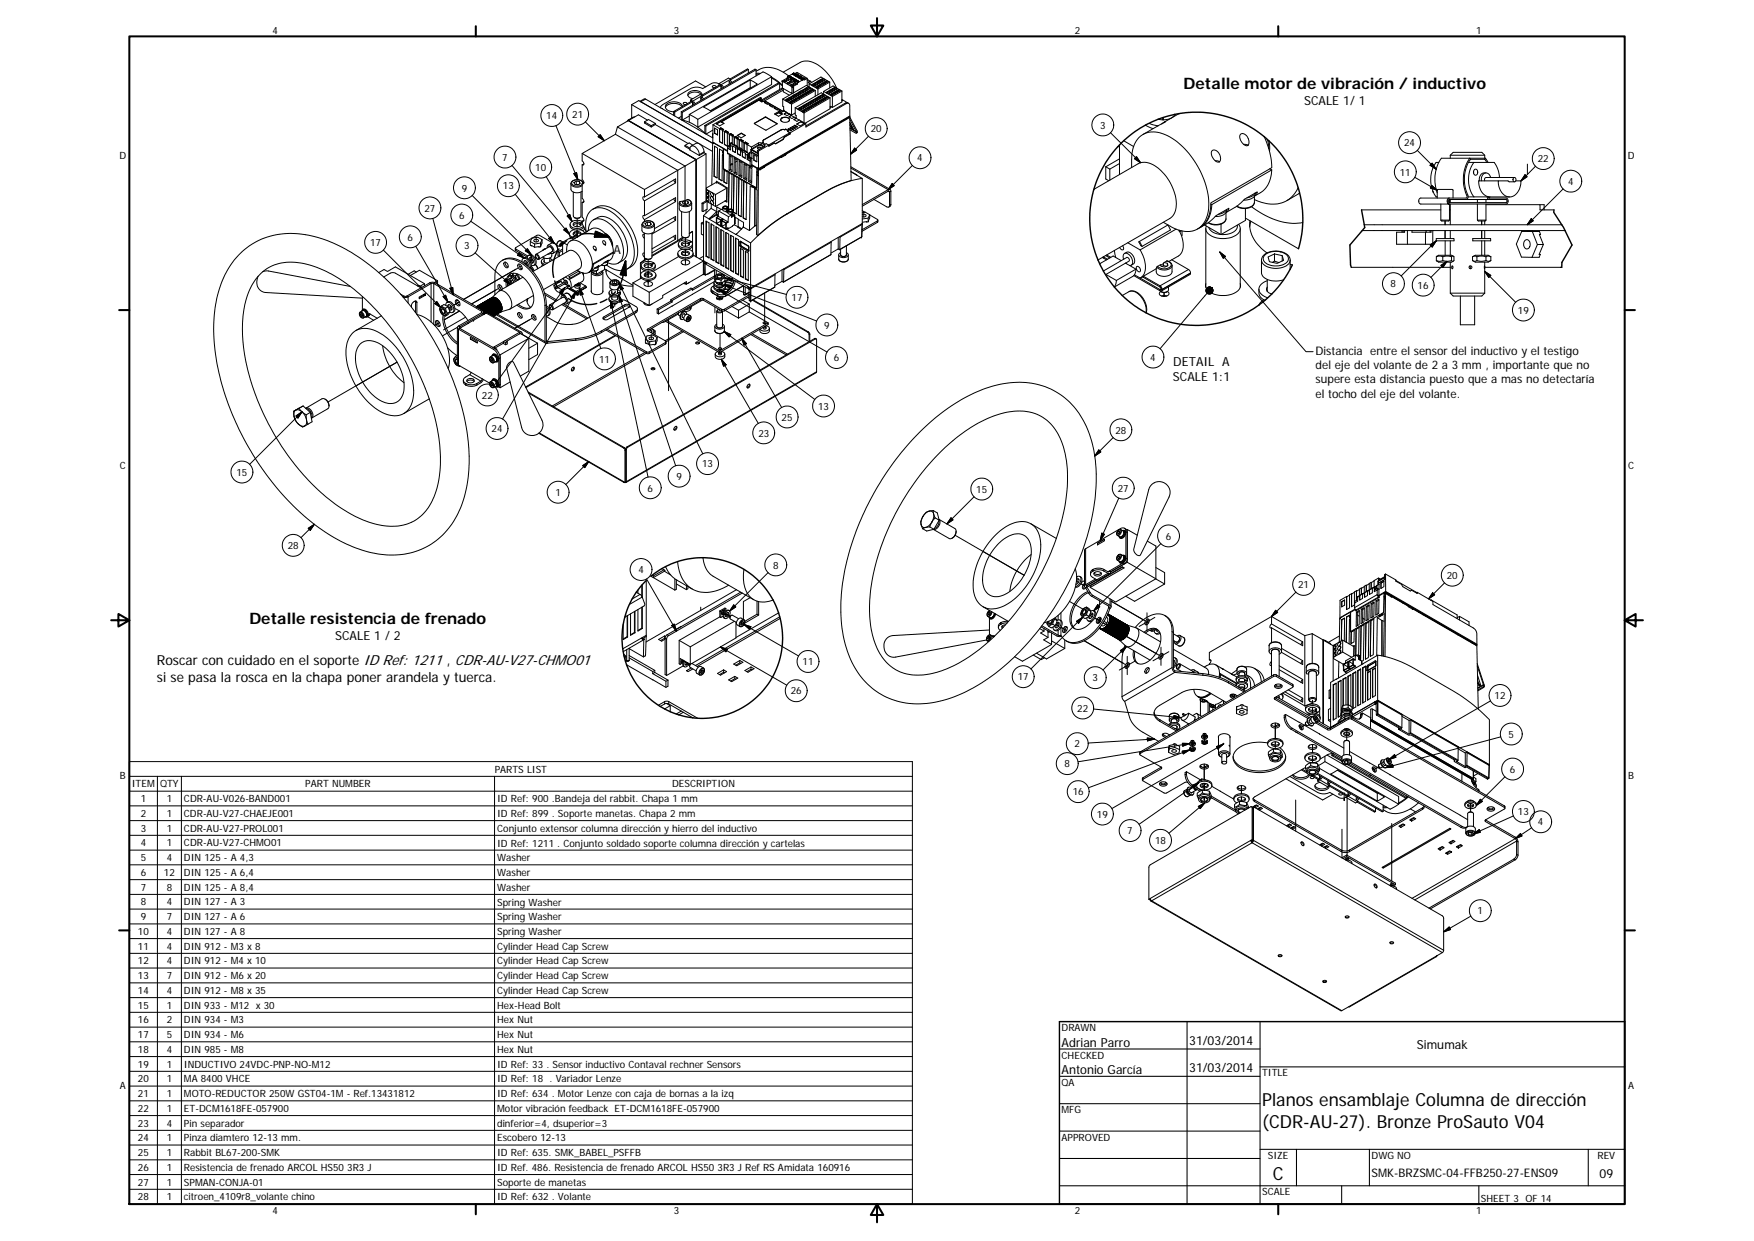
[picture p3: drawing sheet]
<svg xmlns="http://www.w3.org/2000/svg" width="594mm" height="420mm" viewBox="0 0 594 420" stroke-linecap="round" stroke-linejoin="round" font-family="sans-serif">
<defs><g id="words">
<g font-size="6.1">
<text x="427.5" y="374.4">Planos ensamblaje Columna de dirección</text>
<text x="427.5" y="381.8">(CDR-AU-27). Bronze ProSauto V04</text>
<text x="431.1" y="399.4">C</text>
</g>
<g font-size="5.3">
<text x="400.9" y="30">Detalle motor de vibración / inductivo</text>
<text x="84.5" y="211.1">Detalle resistencia de frenado</text>
</g>
<g font-size="4.7">
<text x="53.1" y="225.2">Roscar con cuidado en el soporte ID Ref: 1211 , CDR-AU-V27-CHMO01</text>
<text x="53.1" y="230.8">si se pasa la rosca en la chapa poner arandela y tuerca.</text>
</g>
<g font-size="4.2">
<text x="441.7" y="35.4">SCALE 1/ 1</text>
<text x="207.8" y="85.8">A</text>
<text x="397.4" y="123.9">DETAIL A</text>
<text x="397.2" y="129">SCALE 1:1</text>
<text x="113.5" y="216.5">SCALE 1 / 2</text>
<text x="402.8" y="353.7">31/03/2014</text>
<text x="359.5" y="354.3">Adrian Parro</text>
<text x="479.9" y="355.1">Simumak</text>
<text x="359.5" y="363.6">Antonio García</text>
<text x="402.8" y="363">31/03/2014</text>
<text x="541.8" y="398.7">09</text>
</g>
<g font-size="4">
<text x="445.6" y="120.2">Distancia entre el sensor del inductivo y el testigo</text>
<text x="445.6" y="125">del eje del volante de 2 a 3 mm , importante que no</text>
<text x="445.6" y="129.8">supere esta distancia puesto que a mas no detectaría</text>
<text x="445.6" y="134.6">el tocho del eje del volante.</text>
<text x="464.5" y="398.5">SMK-BRZSMC-04-FFB250-27-ENS09</text>
</g>
<g font-size="3.4">
<text x="92.3" y="11.3">4</text>
<text x="228.2" y="11.3">3</text>
<text x="364.1" y="11.3">2</text>
<text x="499.9" y="11.3">1</text>
<text x="185" y="40.4">14</text>
<text x="193.8" y="39.9">21</text>
<text x="295" y="44.8">20</text>
<text x="372.6" y="43.6">3</text>
<text x="40.4" y="53.7">D</text>
<text x="475.6" y="49.6">24</text>
<text x="551.4" y="53.7">D</text>
<text x="170.1" y="54.4">7</text>
<text x="181.3" y="57.9">10</text>
<text x="310.7" y="54.7">4</text>
<text x="474.1" y="59.4">11</text>
<text x="520.8" y="55">22</text>
<text x="156.4" y="64.9">9</text>
<text x="170.3" y="64.2">13</text>
<text x="531.1" y="62.6">4</text>
<text x="143.8" y="71.6">27</text>
<text x="155.5" y="74.1">6</text>
<text x="125.4" y="83.3">17</text>
<text x="138" y="81.4">6</text>
<text x="157.3" y="84.4">3</text>
<text x="268.1" y="101.9">17</text>
<text x="471" y="97.3">8</text>
<text x="480.2" y="97.8">16</text>
<text x="514.1" y="106.2">19</text>
<text x="279.1" y="111.3">9</text>
<text x="202.9" y="122.7">11</text>
<text x="282.4" y="122.3">6</text>
<text x="389.6" y="122.1">4</text>
<text x="163.2" y="135">22</text>
<text x="264.7" y="142.5">25</text>
<text x="277.1" y="138.7">13</text>
<text x="166.5" y="146.3">24</text>
<text x="256.9" y="147.8">23</text>
<text x="377.8" y="146.8">28</text>
<text x="40.6" y="158.7">C</text>
<text x="80.1" y="161.1">15</text>
<text x="237.8" y="158.2">13</text>
<text x="551.5" y="158.7">C</text>
<text x="188.1" y="167.9">1</text>
<text x="219.3" y="166.4">6</text>
<text x="229.1" y="162.5">9</text>
<text x="330.7" y="166.8">15</text>
<text x="378.6" y="166.5">27</text>
<text x="97.5" y="185.9">28</text>
<text x="394.8" y="182.7">6</text>
<text x="216.2" y="194.1">4</text>
<text x="261.8" y="192.5">8</text>
<text x="490" y="196">20</text>
<text x="439.7" y="199.1">21</text>
<text x="271.8" y="225.1">11</text>
<text x="344.7" y="230.3">17</text>
<text x="370" y="230.7">3</text>
<text x="267.8" y="235.1">26</text>
<text x="506.2" y="236.7">12</text>
<text x="364.8" y="240.9">22</text>
<text x="510.9" y="249.7">5</text>
<text x="363.9" y="253">2</text>
<text x="40.6" y="263.7">B</text>
<text x="167.5" y="261.6">PARTS LIST</text>
<text x="360.5" y="259.8">8</text>
<text x="511.4" y="261.6">6</text>
<text x="551.5" y="263.7">B</text>
<text x="44.7" y="266.6">ITEM</text>
<text x="54.2" y="266.6">QTY</text>
<text x="103.4" y="266.6">PART NUMBER</text>
<text x="227.6" y="266.6">DESCRIPTION</text>
<text x="363.3" y="269.3">16</text>
<text x="47.7" y="271.6">1</text>
<text x="56.5" y="271.6">1</text>
<text x="62.3" y="271.6">CDR-AU-V026-BAND001</text>
<text x="168.4" y="271.6">ID Ref: 900 .Bandeja del rabbit. Chapa 1 mm</text>
<text x="514.1" y="276">13</text>
<text x="47.7" y="276.6">2</text>
<text x="47.7" y="281.6">3</text>
<text x="56.5" y="276.6">1</text>
<text x="56.5" y="281.5">1</text>
<text x="62.3" y="276.6">CDR-AU-V27-CHAEJE001</text>
<text x="62.3" y="281.6">CDR-AU-V27-PROL001</text>
<text x="168.4" y="276.6">ID Ref: 899 . Soporte manetas. Chapa 2 mm</text>
<text x="168.4" y="281.7">Conjunto extensor columna dirección y hierro del inductivo</text>
<text x="371.5" y="276.8">19</text>
<text x="520.9" y="279.5">4</text>
<text x="47.7" y="286.6">4</text>
<text x="56.5" y="286.6">1</text>
<text x="62.3" y="286.6">CDR-AU-V27-CHMO01</text>
<text x="168.4" y="286.7">ID Ref: 1211 . Conjunto soldado soporte columna dirección y cartelas</text>
<text x="381.8" y="282.4">7</text>
<text x="391.2" y="285.7">18</text>
<text x="47.7" y="291.5">5</text>
<text x="56.5" y="291.5">4</text>
<text x="62.3" y="291.5">DIN 125 - A 4,3</text>
<text x="168.4" y="291.6">Washer</text>
<text x="47.7" y="296.6">6</text>
<text x="55.5" y="296.6">12</text>
<text x="62.3" y="296.6">DIN 125 - A 6,4</text>
<text x="168.4" y="296.6">Washer</text>
<text x="47.7" y="301.5">7</text>
<text x="56.5" y="301.5">8</text>
<text x="62.3" y="301.5">DIN 125 - A 8,4</text>
<text x="168.4" y="301.6">Washer</text>
<text x="47.7" y="306.5">8</text>
<text x="47.7" y="311.6">9</text>
<text x="56.5" y="306.5">4</text>
<text x="56.5" y="311.5">7</text>
<text x="62.3" y="306.5">DIN 127 - A 3</text>
<text x="62.3" y="311.6">DIN 127 - A 6</text>
<text x="168.4" y="306.6">Spring Washer</text>
<text x="168.4" y="311.6">Spring Washer</text>
<text x="500.4" y="309.5">1</text>
<text x="46.7" y="316.5">10</text>
<text x="56.5" y="316.5">4</text>
<text x="62.3" y="316.5">DIN 127 - A 8</text>
<text x="168.4" y="316.5">Spring Washer</text>
<text x="46.7" y="321.5">11</text>
<text x="56.5" y="321.5">4</text>
<text x="62.3" y="321.5">DIN 912 - M3 x 8</text>
<text x="168.4" y="321.6">Cylinder Head Cap Screw</text>
<text x="46.7" y="326.5">12</text>
<text x="56.5" y="326.5">4</text>
<text x="62.3" y="326.5">DIN 912 - M4 x 10</text>
<text x="168.4" y="326.5">Cylinder Head Cap Screw</text>
<text x="46.7" y="331.5">13</text>
<text x="56.5" y="331.5">7</text>
<text x="62.3" y="331.5">DIN 912 - M6 x 20</text>
<text x="168.4" y="331.5">Cylinder Head Cap Screw</text>
<text x="46.7" y="336.5">14</text>
<text x="46.7" y="341.5">15</text>
<text x="56.5" y="336.5">4</text>
<text x="56.5" y="341.5">1</text>
<text x="62.3" y="336.5">DIN 912 - M8 x 35</text>
<text x="62.3" y="341.5">DIN 933 - M12 x 30</text>
<text x="168.4" y="336.5">Cylinder Head Cap Screw</text>
<text x="168.4" y="341.5">Hex-Head Bolt</text>
<text x="46.7" y="346.5">16</text>
<text x="56.5" y="346.5">2</text>
<text x="62.3" y="346.5">DIN 934 - M3</text>
<text x="168.4" y="346.5">Hex Nut</text>
<text x="46.7" y="351.5">17</text>
<text x="56.5" y="351.5">5</text>
<text x="62.3" y="351.5">DIN 934 - M6</text>
<text x="168.4" y="351.5">Hex Nut</text>
<text x="359.5" y="349.1">DRAWN</text>
<text x="46.7" y="356.5">18</text>
<text x="56.5" y="356.4">4</text>
<text x="62.3" y="356.5">DIN 985 - M8</text>
<text x="168.4" y="356.4">Hex Nut</text>
<text x="359.5" y="358.4">CHECKED</text>
<text x="46.7" y="361.5">19</text>
<text x="56.5" y="361.4">1</text>
<text x="62.3" y="361.5">INDUCTIVO 24VDC-PNP-NO-M12</text>
<text x="168.4" y="361.5">ID Ref: 33 . Sensor inductivo Contaval rechner Sensors</text>
<text x="427.5" y="364.4">TITLE</text>
<text x="40.6" y="368.7">A</text>
<text x="46.7" y="366.5">20</text>
<text x="46.7" y="371.4">21</text>
<text x="56.5" y="366.4">1</text>
<text x="56.5" y="371.4">1</text>
<text x="62.3" y="366.5">MA 8400 VHCE</text>
<text x="62.3" y="371.5">MOTO-REDUCTOR 250W GST04-1M - Ref.13431812</text>
<text x="168.4" y="366.5">ID Ref: 18 . Variador Lenze</text>
<text x="168.4" y="371.5">ID Ref: 634 . Motor Lenze con caja de bornas a la izq</text>
<text x="359.5" y="367.7">QA</text>
<text x="551.5" y="368.7">A</text>
<text x="46.7" y="376.4">22</text>
<text x="56.5" y="376.4">1</text>
<text x="62.3" y="376.4">ET-DCM1618FE-057900</text>
<text x="168.4" y="376.6">Motor vibración feedback ET-DCM1618FE-057900</text>
<text x="359.5" y="376.9">MFG</text>
<text x="46.7" y="381.4">23</text>
<text x="56.5" y="381.4">4</text>
<text x="62.3" y="381.5">Pin separador</text>
<text x="168.4" y="381.5">dinferior=4, dsuperior=3</text>
<text x="46.7" y="386.4">24</text>
<text x="56.5" y="386.4">1</text>
<text x="62.3" y="386.5">Pinza diamtero 12-13 mm.</text>
<text x="168.4" y="386.5">Escobero 12-13</text>
<text x="359.5" y="386.2">APPROVED</text>
<text x="46.7" y="391.4">25</text>
<text x="56.5" y="391.4">1</text>
<text x="62.3" y="391.5">Rabbit BL67-200-SMK</text>
<text x="168.4" y="391.5">ID Ref: 635. SMK_BABEL_PSFFB</text>
<text x="429.4" y="392.4">SIZE</text>
<text x="464.5" y="392.4">DWG NO</text>
<text x="541.1" y="392.3">REV</text>
<text x="46.7" y="396.4">26</text>
<text x="46.7" y="401.4">27</text>
<text x="56.5" y="396.4">1</text>
<text x="56.5" y="401.4">1</text>
<text x="62.3" y="396.5">Resistencia de frenado ARCOL HS50 3R3 J</text>
<text x="62.3" y="401.4">SPMAN-CONJA-01</text>
<text x="168.4" y="396.5">ID Ref. 486. Resistencia de frenado ARCOL HS50 3R3 J Ref RS Amidata 160916</text>
<text x="168.4" y="401.4">Soporte de manetas</text>
<text x="46.7" y="406.4">28</text>
<text x="56.5" y="406.4">1</text>
<text x="62.3" y="406.4">citroen_4109r8_volante chino</text>
<text x="168.4" y="406.4">ID Ref: 632 . Volante</text>
<text x="427.5" y="404.7">SCALE</text>
<text x="501.6" y="406.8">SHEET 3 OF 14</text>
<text x="92.3" y="411.1">4</text>
<text x="228.2" y="411.1">3</text>
<text x="364.1" y="411.1">2</text>
<text x="499.9" y="411.1">1</text>
</g>
</g></defs>
<g fill="none" stroke="#000" stroke-width=".34">
<path d="M213.9 35.4v4.6M213.9 35.4l2.5-1.3 25 14.4M213.9 35.4l22.8 13.2M215 39.6l-2.2 1M218.7 33.5l-1.8 .9M218.7 33.5l5.6 3.3M218.7 33.5h-.5l-1.5 .8M224.2 36.7l17.3 10M228.1 37.8v1.2M228.5 38v1.2M230.8 39.4l-1 .6M230.8 37.8v2.7"/>
<path d="M230.8 37.8l.3 .3M231 36.1a3.8 3.8 0 0 0-5.6 .3M231.1 38.1v2.6l2.4-1.4M231.2 36a3.5 3.5 0 0 0-5.8-.1 2.3 2.3 0 0 0 2.7 1.9M232.6 35.2a.56 .56 0 0 0-.6-.5 .56 .56 0 0 0-.5 .5l.8 .1M233.5 38.8v2.6M233.9 33.9v.5M234.6 34.4l-.1 1.3M234.6 34.4l-.4-.1-6.1 3.5 .4 .2M234.6 34.4l-6.1 3.6M234.6 34.8l.4-.3 .5 .6M234.6 34.8l.4 .6"/>
<path d="M234.6 34.2v.6M237.3 33.1l.1 .9M237.3 33.1l.5 .7M237.7 32.2a3.1 3.1 0 0 0-4.7 .1M237.8 32.2a2.43 2.43 0 0 0-3.4-1.4 1.28 1.28 0 0 0-1.4 1.2 1.28 1.28 0 0 0 1.4 1.3l.3 .1M237.8 32.9l-.5 .2M237.8 32.4v.5M237.8 32.4l-3.2 1.8M237.8 32.9l.5 .6M237.8 32.4l-.7-.4-3.2 1.9 .7 .3M239 29.4l-3.4-2-13.8 8M242.5 29.5a.57 .57 0 0 0-.6-.5 .57 .57 0 0 0-.5 .5l.8 .2"/>
<path d="M243.5 28.4l-1-.4-1 .1-3.5 1.9-1.7-.5-2.1 .3-9.6 5.5-1 1.1M243.5 28.3v.6M244.2 28.9l-.4-.2-6.2 3.6M244.2 28.9l-6.4 3.7M244.2 28.9v1.2M244.2 29.2l.5 .6M244.2 29.2l.5-.2 .4 .6M247 27.6v.9M247 27.6l.4-.3v-.5l-3.2 1.9v.5M247 27.6l.5 .6M247.4 27.3l.5 .6M247.4 26.8l-.7-.4-3.2 1.9 .7 .4"/>
<path d="M253.5 23.5v1.2M253.5 23.5l-.4-.2-5.9 3.5M253.5 23.5l-6.1 3.5M254.1 27.1l2.4 1.4-15.8 9.1-2.4-1.4 15.8-9.1v2.6M254.3 29.8l-.2-.1-13.5 7.8M256.1 23.6v2.1M256.1 24.1a8.1 8.1 0 0 1 9.7 .7l1.4 .9M256.1 24.8l1.4 .1M256.1 23.6l-.4-.2-24.9 14.4M256.1 23.6l-25 14.5M257 33.9l1 .5M257 33.9h.1"/>
<path d="M257 33.9l-12.7 7.4M257.1 25.1h-1M257.5 33.7l-.2 .1 1.1 .5M257.5 33.7h.1M257.5 33.7l-.3-.2 .6-.3 .1 .7M257.8 33.2l-.3-.2-16 9.2M258.3 34.4l.2-.2 .6 .5M258.3 34.3v.1M258.3 34.4l-.3 .1M259 34.2l6.2 3.5-6.2-3.6-.3 .3M259.1 34.7l1 .5M259.1 34.7l-.2 .1"/>
<path d="M259.1 34.6l-.2 .2 1.9 .8M259.2 39.6v.1M259.2 39.6l-3.7 2.1M259.2 39.6h.2M259.4 39.6l3.7 2.2M259.4 39.6v.1M260.8 35.6l.9 .6M260.8 35.6l-.2 .1M260.8 35.6l-.2 .1 1.9 .9M261.3 26v2.6l-25 14.5v-2.7M261.3 26.4l2.7 1.8M261.3 26l-25 14.4"/>
<path d="M261.3 26.1l3.7 2.7M261.3 26l-2.9-1.7-24.9 14.5 2.8 1.6M262.2 36.7l1.2 .5M262.5 36.5l-.3 .2 1.9 .9M262.7 38.8l1-.7zM263.7 38.1l1.1 .6M263.7 37.8l1.3 .8-1.3 .8-1.4-.8 1.4-.8v.3M263.7 38.1h.1M263.7 38.1l1 .6M264.1 28.2v2.1M264.1 28.2l.9 .9M264.1 28.2l-.4-.2-25 14.5"/>
<path d="M264.1 28.2l-25 14.5M264.9 39.9v.1M264.9 27.4l.1 2.4 3.2 1.8 .1-1.9M264.9 27.4l3.4 2M265 29.8l-7.1 4.1M265.1 33.5v2.4l.3 .2v1l1 1M265.1 33.5l3 1.8M265.3 24.4l5.7-3.2a7 7 0 0 1 7.8 2.2 18.7 18.7 0 0 1 4.5 6.4M265.3 37.5l.2-.2-.2 .2 .1 .1M265.3 30.5l-6.3 3.6M265.5 37.6l-.9 .5-.7-.5 .9 .4M265.5 37.6l.9 .5"/>
<path d="M265.5 27.5l-.1 .1M265.5 27.3l.3-.1v.2M265.5 27.3v.2M265.8 27.2l.6 .4a.6 .6 0 0 1-1-.1l.1-.2M265.8 27.4l.5 .3M265.8 27.4l-.3 .1M265.9 33.9l.6-.4 .9 .5-.6 .4zM266.3 27.2h.9M266.3 26.9h.1a.39 .39 0 0 1 .5-.1 .39 .39 0 0 1 .2 .5 .46 .46 0 0 1-.5 .1 .46 .46 0 0 1-.3-.5zM266.4 38.1l.9 .6M266.4 38.1l-.8 .5M266.4 38l.9 .6"/>
<path d="M266.4 38.1l-.8 .5 1 .6 .8-.5 .6 .4M266.4 38.1l1.7 .9M266.4 26.9v.3M266.5 33.9l.6 .3M266.5 33.9l-.3 .2M266.5 33.5v.4M266.6 26.4l-1.7 1M266.6 26.4l.1 .1M266.7 28l.3-.1-.3 .3M266.7 26l-.1 .4M266.7 28.2l-.1 .1M266.7 28v.2"/>
<path d="M266.7 26l.1 .1M266.7 33.4l.6-.3 .9 .5-.6 .3zM266.8 26h-.1M266.8 26h.1M266.8 26.1l-.1 .4M266.8 26.4l-.1 .1M266.8 26.1h.1M266.8 25.9v.1M266.8 26.5l.9 .4M266.8 25.9v.6M266.8 25.9l.9 .5M266.9 25.8l-.1 .1"/>
<path d="M266.9 25.8l.9 .6M266.9 25.8h.1M266.9 25.8l.9 .5M267 27.9l.6 .3a.63 .63 0 0 1-1 0l.1-.2M267 28.1l.4 .2M267.1 25.9h.1M267.2 25.7l-.3 .1M267.2 25.7l.8 .7v-.2M267.2 25.7l.8 .5M267.2 25.7h.1M267.2 25.7l.9 .5M267.2 39.6l.8-.5 1 .6"/>
<path d="M267.2 25.6l.9 .5M267.2 25.6v.1M267.3 33.5l.6 .3M267.3 33.5l-.3 .2M267.3 33.1v.4M267.4 32.2l-2.1-1.1v-1.1l-7.2 4.1M267.5 27.9h.8M267.5 27.6a.43 .43 0 0 1 .5-.2 .43 .43 0 0 1 .3 .5 .46 .46 0 0 1-.5 .2 .46 .46 0 0 1-.3-.5zM267.5 33l.6-.4 .9 .5a1.07 1.07 0 0 1-1.5-.1zM267.6 27.6v.2M267.7 26.4v.4M267.8 26.6l-.2 .5 .3 .1"/>
<path d="M267.8 26.6l.2 .2M267.8 26.4h-.1M267.8 26.3v.1M267.8 26.5v.1M267.8 34.3l-.6 .3 .7 .4 .5-.4-.6-.3v.4M267.8 34.7l-.3 .1M267.8 26.5l.2 .3M267.8 34.7l.3 .1M267.8 26.4l.1 .1M267.9 28.9l-.1 .1M267.9 26.5h.1M267.9 28.7l.2-.1-.2 .3"/>
<path d="M267.9 28.7v.2M268 26.8l-.1 .4M268 27.1l-.1 .1M268 26.6v.5M268 26.6l.9 .5M268 27.1l.8 .5M268 39.1l-.8 .5 1 .5 .9-.5 .6 .5M268 26.5v.1M268 26.5l.9 .5M268.1 26.5h.1M268.1 26.5l.9 .5M268.1 35.3v3.7"/>
<path d="M268.1 26.2h-.1M268.1 28.6l.7 .3a.6 .6 0 0 1-1 0l.1-.2M268.1 28.7l.5 .3M268.1 26.1v.1M268.1 33l.6 .3M268.1 32.6v.4M268.1 33l-.3 .2M268.1 26.1l.1 .1M268.2 26.2v.1M268.2 26.3h.1M268.2 26.3l-.4 .2M268.2 31.6l.1 .1"/>
<path d="M268.3 26.6l.9 .5v-.2M268.3 26.5l-.1 .1M268.3 26.4l.9 .5M268.3 32.5l.6-.3 .9 .5-.6 .3zM268.3 26.4v.2M268.3 29.4v.3l.5-.3v2M268.4 26.3l-.1 .1M268.4 26.3h.1M268.4 25.1h.1M268.4 25l-1.1 .7M268.4 25v.1M268.4 26.3l.9 .5"/>
<path d="M268.4 25l.9 .5M268.4 25.1l.9 .6M268.5 24.9l-.1 .1M268.5 24.9l.8 .5M268.5 24.9h.1M268.5 24.9l.9 .5M268.5 24.9l.1 .1M268.6 34.2l-.3 .2M268.6 33.8l.6 .4-.6 .3-.6-.3 .6-.4v.4M268.6 34.2l.3 .2M268.6 28.6h.9M268.6 28.3l.1-.1a.41 .41 0 0 1 .5-.1 .41 .41 0 0 1 .2 .5 .45 .45 0 0 1-.5 .1 .45 .45 0 0 1-.3-.4z"/>
<path d="M268.7 29.5v2M268.7 25l.9 .5v-.1M268.7 24.8v.2M268.7 24.8l.9 .6M268.7 28.2v.3M268.8 24.7h.1M268.8 24.7l-.1 .1M268.8 24.7l.9 .6M268.9 24.7h-.1M268.9 24.7l.8 .6M268.9 27.1v.3M268.9 27.3l-.1 .4 .2 .1"/>
<path d="M268.9 32.6l.6 .3M268.9 32.2v.4M268.9 27.3l.2 .1M268.9 32.6l-.3 .1M268.9 27h.1M268.9 27v.1M269 27h.1M269 27.2l-.1 .1M269 27.2l.2 .1M269 27v.2M269 27.2h.1M269.1 32l.6-.3 .9 .5-.6 .3z"/>
<path d="M269.1 27.4l-.1 .4M269.2 27.8h-.2M269.2 27.4h-.1M269.2 27.3v.5M269.2 27.3l.9 .5M269.2 27.8l.8 .5M269.2 27.2v.1M269.2 27.2l.9 .5M269.2 27.2h.1M269.2 24.9l.8-.4 3.4 2M269.3 26.8l-.1 .1M269.3 27.2l1.1 .6v-.2"/>
<path d="M269.3 26.8h.1M269.3 25.5v.2M269.3 36.5v2.4l.4 .2v.9M269.3 36.5l3 1.7M269.3 38.2l-1.2 .8M269.3 25.4v.1M269.3 26.8v.2M269.3 25.4h.1M269.3 27h.1M269.4 27l-.4 .2M269.4 25.4h.1M269.4 33.4l-.6 .3 .7 .4 .5-.4-.6-.3v.4"/>
<path d="M269.4 33.8l-.3 .1M269.4 33.8l.3 .1M269.4 25.4l.1 .2M269.5 27.1v.1M269.5 27.1l.9 .5M269.5 25.1l.1-.1a.41 .41 0 0 1 .5-.1 .41 .41 0 0 1 .2 .5l-.1 .1M269.6 25.8h.1M269.6 27l-.1 .1M269.6 27l.8 .5M269.6 27h.1M269.6 25.7l.9 .5M269.6 25.8l.9 .5"/>
<path d="M269.6 25.7v.1M269.6 27l.9 .5M269.6 25.6l1 .5M269.6 25.6v.1M269.6 25.6l.9 .5M269.6 25v.1M269.7 25.3l-.1 .1M269.7 25.4l.2 .1M269.7 25.3h.1M269.7 32.1l.6 .3M269.7 31.7v.4M269.7 32.1l-.3 .2"/>
<path d="M269.7 25.4l-.4 .3M269.7 25.3l.7 .1M269.7 25.3v.1M269.8 25.7l.9 .5M269.9 25.6l-.1 .1M269.9 25.5l.9 .5M269.9 25.5l-.1 .2M269.9 31.6l.6-.4 .9 .5-.6 .4zM270 25.4l-.1 .1M270 25.4l.9 .5M270 25.4h.1M270.1 27.8v.3"/>
<path d="M270.1 28v.4M270.1 28.4l-1.8 1M270.1 28h.1M270.1 27.7v.1M270.1 36.9l.6-.4 .9 .5-.6 .4zM270.1 27.7l.1 .2M270.1 27.7h.1M270.2 27.9l-.1 .1M270.2 27.9v.1M270.2 27.8v.1M270.2 32.9l-.6 .4 .7 .3 .5-.4-.6-.3v.4M270.2 33.3l-.2 .1"/>
<path d="M270.2 33.3l.3 .1M270.2 28l-.1 .4M270.4 27.5v.1M270.5 27.5h-.1M270.5 27.5v.2M270.5 26.3v.1M270.5 26.1v.2M270.5 27.7h.1M270.5 27.7l-.3 .2M270.5 26.1l.1 .2M270.5 26.1h.1M270.5 31.6l.6 .3"/>
<path d="M270.5 31.2v.4M270.5 31.6l-.3 .2M270.7 25.8l.1-.1a.4 .4 0 0 1 .5-.1 .4 .4 0 0 1 .2 .5l-.2 .1M270.7 26.5h.1M270.7 36.9l.6 .3M270.7 36.5v.4M270.7 36.9l-.3 .2M270.7 26.4v.1M270.7 26.4l.9 .5M270.7 26.5l.9 .5M270.7 31.1l.6-.3 .9 .5-.6 .3zM270.8 26.3l-.1 .1"/>
<path d="M270.8 26.3l.9 .5M270.8 25.7v.1M270.8 26v.2M270.8 26.3l1.1 .6 .1-.2M270.8 26.3h.1M270.8 25.9v.1M270.9 25.9h.1M270.9 25.9h-.1M270.9 26.1l.1 .2M270.9 26.1l-.4 .3M270.9 25.9v.2M270.9 26.1l.2 .1"/>
<path d="M270.9 25.9l.6 .1M270.9 36.4l.6-.4 .9 .6-.6 .3zM271 26.2h.1M271.1 32.8l-.4 .2M271.1 32.4l.5 .5-.6 .2-.6-.3 .7-.4v.4M271.1 32.8l.2 .2M271.1 26.2l-.1 .2M271.1 26.2l.9 .5M271.1 26.1v.1M271.1 26.1l.9 .5M271.1 26.1h.1M271.1 26.1l1 .5"/>
<path d="M271.3 31.2l.6 .3M271.3 30.8v.4M271.3 31.2l-.3 .1M271.5 36.4l.6 .3M271.5 36.4l-.3 .2M271.5 36v.4M271.5 30.6l.6-.3 .9 .5-.6 .3zM271.6 27h.1M271.7 26.8l-.1 .2M271.7 26.8h.1M271.7 35.9l.6-.3 .9 .5-.6 .3zM271.8 26.8v.1"/>
<path d="M271.8 26.9h.1M271.8 32l-.6 .3 .7 .4 .5-.4-.6-.3v.4M271.8 32.4l-.2 .1M271.8 32.4l.3 .1M271.8 26.4h.1a.4 .4 0 0 1 .6-.1 .4 .4 0 0 1 .1 .5h-.4M271.9 26.4v.1M272 31.9l.6-.4 .6 .3-.5 .4zM272 26.6v.1M272 26.6h.1M272 37.2l-.6 .4 .7 .4 .5-.4-.6-.4v.4M272 37.6l-.2 .2M272 26.8l-.4 .2"/>
<path d="M272 26.8h.1M272 37.6l.3 .2M272 26.8l.1 .1M272.1 26.6l.6 .1M272.1 26.8h.1M272.1 26.6v.2M272.1 26.9l-1.9 1.1M272.1 26.9h.1M272.1 30.7l.6 .3M272.1 30.7l-.3 .2M272.1 30.3v.4M272.2 26.9l.1 .3 1.1-.7v2.6"/>
<path d="M272.2 37.1l.7-.3 .5 .4-.6 .3zM272.3 38.2v3.3M272.3 36l.6 .2M272.3 36l-.3 .2M272.3 35.6v.4M272.3 32l.7 .1M272.5 35.5a1.09 1.09 0 0 1 1.5 .1l-.6 .4zM272.6 37.3l.5 .1M272.6 31.5v.4M272.6 30.4l.3-.2 .6 .3M272.9 36.8v.4M272.9 29.8l-.6 .4a1.08 1.08 0 0 0 1.5 .2l-.9-.6v.4"/>
<path d="M273.1 35.5l.6 .3M273.1 35.5l-.2 .2M273.1 35.1v.4M273.1 29.7l.6-.3 .9 .5-.6 .3zM273.4 35l.5-.4 .9 .6-.6 .3zM273.4 27l1 .5M273.4 30l.3-.2 .6 .3M273.4 31.5l-.3 .1M273.4 31l-.6 .4 .7 .3 .5-.3-.6-.4v.5M273.4 31.5l.3 .1M273.6 36.7l-.2 .2M273.6 36.3l-.6 .4 .7 .3 .5-.3-.6-.4v.4"/>
<path d="M273.6 36.7l.3 .2M273.7 27.1l-.3 .1M273.7 29.4v.4M273.7 27.9l.6 .3M273.9 35.1l.6 .2M273.9 35.1l-.3 .1M273.9 34.6v.5M274 28.4l3 1.7M274 28.4v1M274.1 34.5l.7-.3 .8 .5-.6 .4zM274.2 30.6l-.6 .3 .7 .4 .5-.4-.6-.3v.4M274.2 31l-.2 .1"/>
<path d="M274.2 31l.3 .1M274.4 27.5v.1M274.4 27.5l-.7 .4M274.4 35.9l-.6 .3 .6 .4 .6-.3-.6-.4v.3M274.4 36.2l-.2 .2M274.4 36.2l.4 .2M274.6 35.8l.7-.4 .5 .3-.5 .4zM274.8 34.6l.5 .3M274.8 34.6l-.4 .2M274.8 34.2v.4M274.8 28.7l.6-.3 .9 .5-.6 .3zM274.9 27.9l-.5-.4-.6 .4"/>
<path d="M274.9 34.1l.6-.4 .9 .5-.6 .4zM274.9 36h.6M275.1 30.5l-.3 .2M275.1 30.1l-.7 .4 .7 .3 .5-.3-.5-.4v.4M275.1 30.5l.2 .2M275.3 35.4v.4M275.4 28.8l.6 .3M275.4 28.8l-.3 .2M275.4 28.4v.4M275.5 34.1l.6 .3M275.5 34.1l-.2 .2M275.5 33.7v.4"/>
<path d="M275.6 28.3l.6-.4 .9 .5-.6 .4zM275.8 33.6l.5-.3 .9 .5a1.07 1.07 0 0 1-1.4-.2zM276 35.3l-.2 .2M276 34.9l-.6 .4 .7 .3 .5-.3-.6-.4v.4M276 35.3l.3 .2M276.1 30.6l-3-1.7-8 4.6M276.1 30.6v2M276.1 30.6l-8 4.7M276.2 28.3l.6 .3M276.2 28.3l-.3 .2M276.2 27.9v.4M276.3 33.7l.6 .2"/>
<path d="M276.3 33.7l-.3 .1M276.3 33.3v.4M276.4 27.8l.6-.3 .9 .5-.6 .3zM276.6 33.1l.5-.3 .9 .5-.6 .4zM276.7 29.5l-.2 .2M276.7 29.1l-.6 .4 .7 .3 .5-.3-.6-.4v.4M276.7 29.5l.3 .2M276.9 34.5l-.7 .3 .7 .4 .5-.4-.5-.3v.4M276.9 34.9l-.3 .1M276.9 34.9l.3 .1M277 30.1v2M277 27.9l.6 .3"/>
<path d="M277 27.9l-.3 .1M277 27.5v.4M277.1 33.2l.6 .3M277.1 33.2l-.2 .2M277.1 32.8v.4M277.6 27.6l.2-.2 .6 .3M277.6 28.7l-.7 .3 .7 .4 .5-.4-.5-.3v.4M277.6 29.1l-.3 .1M277.6 29.1l.2 .1M277.7 32.9l.3-.2 .5 .3M277.7 34.4l-.3 .2M277.7 34l-.7 .4 .7 .3 .5-.4-.5-.3v.4"/>
<path d="M277.7 34.4l.3 .2M277.7 28.6l.7-.4 .5 .3-.5 .4zM277.8 27l-.6 .3 .9 .6 .6-.4-.9-.5v.4M278 32.3l-.7 .4 .9 .5 .6-.3-.8-.6v.4M278.1 28.8l.3-.2 .2 .2M278.3 27.1l.3-.2 .6 .3M278.4 28.2v.4M278.5 33.5l-.7 .4 .7 .3 .6-.3-.6-.4v.4M278.5 33.9l-.3 .2M278.5 32.4l.3-.1 .5 .3M278.5 33.9l.3 .2M278.6 26.5l-.5 .4 .8 .5 .6-.3-.9-.6v.4"/>
<path d="M278.8 31.9l-.6 .3 .8 .5 .6-.3-.8-.5v.4M279 30.9l2.9 1.8M279 30.9v1M279.1 28.2l-.2 .1M279.1 27.7l-.6 .4 .7 .3 .5-.3-.6-.4v.5M279.1 28.2l.4 .1M279.3 33.1l-.7 .3 .8 .4 .4-.4-.5-.3v.4M279.3 33.5l-.3 .1M279.3 33.5l.3 .2M279.3 27.6l.7-.3 .5 .3-.5 .4zM279.6 27.8h.6M279.8 31.3l.6-.4 .8 .6-.6 .3z"/>
<path d="M280 27.3v.4M280.1 33l-.3 .2M280.1 33l.3 .2M280.1 32.6l.5 .4-.6 .3-.6-.3 .7-.4v.4M280.4 31.3l.5 .3M280.4 31.3l-.3 .2M280.4 30.9v.4M280.6 30.8l.6-.3 .8 .5-.6 .3zM281 27.8l-4 2.3M281 27.8l-2.9-1.7-4.1 2.3M281 27.8v2M281.1 33.1l-8.8 5.1"/>
<path d="M281.1 33.1l-2.9-1.7-8.9 5.1M281.1 33.1v3.7l-8.4 4.9M281.1 36l.3 .1M281.2 30.9l.5 .3M281.2 30.5v.4M281.2 30.9l-.3 .2M281.4 36.1l.5 .3M281.4 36.1h.1M281.6 36.2l-.5 .3M281.7 31.7l-.7 .3 .8 .4 .5-.4-.6-.3v.4M281.7 32.1l-.3 .2M281.7 30.6l.3-.2 .5 .3"/>
<path d="M281.7 32.1l.3 .2M281.9 32.7v3.7M282 30l-.6 .4 .9 .5 .5-.4-.8-.5v.4M282.5 31.2l-.7 .4 .7 .3 .6-.4-.6-.3v.4M282.5 31.6l-.3 .2M282.5 31.6l.3 .2M282.5 30.1l.3-.1 .5 .2M282.8 29.6l-.6 .3 .8 .5 .6-.3-.8-.5v.4M283.3 31.2l-.3 .1M283.3 30.8l.5 .4-.6 .3-.5-.4 .6-.3v.4M283.3 31.2l.3 .1M284.1 30.7l-.3 .2"/>
<path d="M284.1 30.3l.6 .4-.7 .3-.6-.4 .7-.3v.4M284.1 30.7l.3 .2M285.2 30.8l-3-1.7-3.2 1.8M285.2 30.8v3.7l-3.3 1.9M285.2 30.8l-3.3 1.9M285.2 33.9l.2 .1-.2 .2M285.2 33.9l.1 .1M285.2 33.7l1.8 1.1M286.3 34.9l-13.3 7.7M286.3 34.9l.6-.1 .6 .2M286.3 34.9l.3 .2M286.6 35.1l-13.6 7.9-.1-1.1"/>
<path d="M286.6 35.1a.74 .74 0 0 1 .9-.1 .74 .74 0 0 1 .3 .8v3.5M287.7 39.6l-21.6 12.4M287.7 39.6l.1 .2M287.8 39.5l2.5 4.8v.5M287.8 39.8l.5 21.3a38.4 38.4 0 0 0-8.7 3.7M287.8 39.8l-21.6 12.5M393.9 39.8v.8M397.8 38.7l.1 .1M397.9 38.7a4.9 4.9 0 0 1-5.6 1.7M399.3 38.5l-4.9 2.8M173.4 56l19.5 23.4M185 59.8l8.8 15.2"/>
<path d="M188.3 42.5l7.4 18.4M194.4 58.8l.9-.4 .4 2.5zM197.2 55.8l.1 5.2a.61 .61 0 0 1 .5 .6 .61 .61 0 0 1-.6 .6M197.2 52l.1 2.6a.62 .62 0 0 1 .5 .7 .62 .62 0 0 1-.6 .5M197.8 55.5l-.6 .3M198.2 41.3l6.5 6.3M203.3 45.6l1.4 2-2.1-1.3zM208.4 45.5l-11.2 6.5 21.1 12.2 11.2-6.5M208.4 45.5l21.1 12.2M209.1 43l3.7-2.1 22.9 13.2-3.7 2.1M209.1 43l22.9 13.2M209.1 43l-.7 2.5"/>
<path d="M212.9 40.8l22.9 13.2M212.9 40.8l22.9 13.2 3.3-1.9-.6-.4-1.7 .9M212.9 40.8l-.1 .1M212.9 40.8h.1M213.4 40.5l-.6 .1-.4 .4M218.3 41.3v.4l2.3 1.3M218.3 41.3l2.3 1.3M218.3 41.3l1.4-.8 2.2 1.3M219.3 40.7l-3.1-1.8-3.3 1.9M220.6 42.6v.4M221.9 41.8l-1.3 .8M221.9 42.2l-1.3 .8"/>
<path d="M221.9 41.8v.4M221.9 42.2l11.2 6.4M229.5 57.7v23.7M230.9 40.7a15 15 0 0 1 8 4.5M232 49.2v.4l1.7 .9M232 49.2l1.7 .9M232 56.2l-2.5 1.5M232 56.2v12.9M233.7 50.5a1.1 1.1 0 0 1 .8-1.2 1.1 1.1 0 0 1 1.2 .7 3.5 3.5 0 0 1 1.1 2.4M233.7 50.5v.3l3.1 1.8M234.7 49.1l-1.3-.7-1.4 .8M235.8 54v33"/>
<path d="M235.8 54l-.1 32.9M236.7 48.6l.3 .2M236.7 48.6l-1-.1-1.6 1M236.8 52.4v.2M237 48.8a3.4 3.4 0 0 1 1.5 2.6M237 48.8l4.3 2.5M238.5 51.4v.3M238.5 51.4l-1.7 1M238.7 42.5v2.6M238.7 42.5l.4 .2M239.1 42.7v2.6M239.1 52.1v15.9l-1.3 .8"/>
<path d="M241.3 45.4v1.2M241.3 45.4h.2M241.5 44l-2.4 1.4M241.5 45.3l-.2 .1M241.5 42.2v6.3M241.5 42.2l2.2 1.3M241.7 48.3l4.7 2.7M241.8 48.3l-.4 .4-.3 13.9M241.8 48.3l3.2 2M241.9 59.7h.1M241.9 59.7l1 .5M242 49.5l1 .6-.1 10.2-1-.6z"/>
<path d="M242 43.4l1 .5v1.8l-1-.6zM242 49.5l-.1 10.2M242.1 45.1l.9 .6M242.1 43.4v1.7M242.1 45.1h-.1M243.7 48l1 .5M243.7 50.5l-.2 10.1 1.1 .6M243.7 50.5l1 .6v.6l.3 .1M243.7 50.5l-.1 10.1M243.7 47.9l1 .6M243.7 47.9v.1M244 41.1h.1"/>
<path d="M244 41.2l-1.4 .7 1.2 .7 1.4-.8-.9-.5M244 43.4h.1M244.1 41.1l12.9-7.5 1.3 .7-.3 .1-1-.5-12.7 7.3zM244.1 41.1h.1M244.2 43.4l.8 .5-1-.5-.3 .2M244.2 43.3l-.5 .2v4.5M244.2 43.3v.1M244.2 43.3l.9 .5-.4 .3v4.4M244.2 43.4l.9 .5M244.3 41.2v.1M244.7 52.4h.1M244.7 52.4l.2 .1"/>
<path d="M244.9 52.6h.1M245 52.6l-.3-.2-.1 8.8M245 50.3v6.8M245 57.1l.3 .2-.1 4.3M245 50.2v.1M245.1 50.5v6.7l11.1 6.4M245.1 50.5l1.3 .8M245.1 57.1h-.1M245.2 41.8l-1.2-.6-1.3 .8M245.2 50.4l-.1 .1M245.3 57.6v-.3l1 .6M245.3 57.6l.9 .6"/>
<path d="M245.3 57.6l-.1 4M245.3 44.5l-1.6-.9v4.3M245.4 44.6l.3-.2 .9 .5M245.4 48.9l1 .5M245.4 48.9h-.1M245.7 44.3v.1M245.8 44.3l-.5 .2v4.4M245.8 44.3h.1M245.8 44.3l1 .5M246.3 57.9l-.1 4.3-1-.6M246.3 57.9l.6 .4-.2 12.6M246.4 45.1l-1-.5v4.3"/>
<path d="M246.4 45.1l.6 .3M246.4 51.8l7.7 4.4M246.4 51.8l.1 .2 7.7 4.5M246.4 50.1v1.7M246.5 49.5v.6M246.5 50.1l1 .6M246.5 50.1h-.1M246.7 44.8l-1-.5 .9 .6M246.8 44.8l-.4 .3v4.4l-1.1-.6M246.9 58.5v-.2l1 .6M246.9 58.5l1 .6M246.9 58.5l-.1 12.4"/>
<path d="M247 45.4v3.9M247 49.3h.1M247 52.7l1 .5-.1 5-1-.6zM247 49.3l-.5 .2M247.1 49.3h.1M247.1 45.5v4.1M247.1 45.5l.9 .6M247.1 49.6h.1M247.1 49.3l.1 .1M247.1 49.3v.3M247.3 52.9l.1 4.5M247.4 45.3h.1"/>
<path d="M247.4 45.3l-.3 .2M247.4 45.3l.9 .6M247.4 57.4l-.5 .2M247.4 57.4l.6 .3M247.5 45.2l-.5 .2M247.5 45.2v.1M247.5 45.3h-.1M247.5 45.2l.9 .6-.4 .2M247.5 45.3l.9 .5-1-.5M247.5 49.3l-.3-.4v1l-.7-.4M247.5 48.5l2.4 1.3M247.5 48.5l-.3 .4"/>
<path d="M247.5 49.3v1.4l-1.1-.6M247.5 48.5l2.3 1.3M247.5 49.3l.6 .3M247.7 48.4l.3 .1M247.7 48.4v.1M247.9 58.9l-.2 11.9M247.9 58.9l.7 .3-.2 12.6M248 55.5l-.6 .2M248 55.6l-.6 .4M248 46v2.6l-.3-.2M248 46l.7 .4M248.1 49.6l.1-.2 1 .6-.1 .2"/>
<path d="M248.1 49.6v1.5l1 .6M248.1 51.1l1 .5M248.1 51.1h.1M248.2 49.4l-.1 1.7M248.7 53.6l1 .6-.1 4.9-1-.5zM248.7 46.5l.3-.2 1 .5-.9-.6 .9 .6M248.7 49h.1M249 53.8v4.5M249 46.3h.1M249 58.3l-.4 .3M249 58.3l.6 .3M249.1 46.2l-.4 .2v2.6"/>
<path d="M249.1 46.2h.1M249.1 46.2l1 .5-.4 .3v2.6l-1-.6M249.1 50.2v1.5M249.1 50.2l.7 .4M249.6 59.8l.6 .4-.1 12.6M249.6 59.8l-.2 12.6-1-.6 1 .6M249.6 59.8l-1-.6v.3l1 .6M249.6 50l.1 .1M249.6 50l1.7 1 .2-.2 2.2 1.2M249.7 54.5l-.7 .4M249.8 50.6v-.2l1 .5v.3M249.8 50.6v1.4l1 .6v-1.4"/>
<path d="M249.8 49.8l-.2 .2M249.8 52l1 .6M249.8 52h.1M249.8 50.4v1.6M249.9 50.1l1.4 .8M249.9 49.8v.3M249.9 50.1h-.1M249.9 49.8h-.1M250.4 47.4l-1.7-.9v2.5M250.4 54.6l.9 .6v4.9l-1-.6zM250.4 49.9l.9 .6M250.4 49.9h.1"/>
<path d="M250.4 47.4l.3-.1 .9 .5-.8-.6 .9 .5M250.6 54.8l.1 4.5M250.7 47.2v.1M250.7 59.3l-.4 .2M250.7 59.3l.6 .3M250.8 47.1l-.4 .3v2.5M250.8 47.1v.1M250.8 47.1l1 .6-.5 .3v2.5l-.9-.6M250.8 51.2l.6 .4M251.1 45.1l1.3 .7-1.3 .9-1.4-.8 1.4-.7M251.1 45.2l1.2 .7M251.1 45.2l-1.3 .7"/>
<path d="M251.3 48l-.9-.6v2.5M251.3 48l.7 .3M251.4 51.6l.1-.3 1 .6-.1 .3M251.4 51.6v1.4l1 .6v-1.4M251.5 53l.9 .6M251.5 53h-.1M251.5 50.8l2.2 1.3M251.5 51.3v1.7M252 55.6l1 .5-.1 5-1-.6zM252 48.4l.4-.2 .9 .5M252 50.9l1 .5M252 50.9h.1"/>
<path d="M252.3 55.7l.1 4.5M252.4 48.1l-.4 .2v2.6M252.4 48.1v.1M252.4 48.1l1 .5-.4 .3v2.6l-1-.6M252.4 52.2l.7 .3M253.1 54l1 .5M253.1 54h.1M253.2 52.3l-.1 1.7M253.2 52.3l.2 .1M253.4 48.7l-1-.5 .9 .5M253.4 53.5l.7 .4M253.6 53.1l.3 .1"/>
<path d="M253.6 53.3l1 .4M253.7 56.5l1 .6-.1 4.9-1-.6zM253.7 52.1l-.3 .3M253.7 52v.1M253.7 52l-.1 1.3-.2 .2v-1.1M253.9 51.6l.8 .4v1.7M253.9 51.6l.1 1.6M254 51.6v1.6M254 53.2l.7 .5M254 56.7v4.5M254.1 56.2v.1M254.1 56.3l.4-.2v.4"/>
<path d="M254.1 54.5v1.7M254.1 56.3l.4 .2M254.3 50.6l2.4 1.4M254.3 50.6l.1 .1M254.3 50.6v.8M254.3 53.5h.1M254.3 53.5h-.4M254.4 51.4l2.3 1.4v-.8M254.5 49.8l-2.5-1.4v2.5M254.5 56.5l.2 .1M254.5 50.4l.1 .2M254.6 55.8l2.3 1.5"/>
<path d="M254.6 56l.1 .1M254.6 53.7l-.5 .2v.6M254.6 55.8v.2M254.6 56h.1M254.6 50.6l1.8 1M254.6 53.7h.1M254.6 53.7v2.1M254.7 56.1v.5M254.7 56.1l1.7 .9-.2 6.6M255.4 54.2l.9 .6v-1.8l-1-.6v1.8M255.4 54.2l.9 .5M255.4 52.4v1.8"/>
<path d="M255.5 41.8l3.8-2.1 3.9 2.2M255.5 41.7l3.9 2.4 3.7-2.3M255.5 41.7v.1M256.4 59.2l.5 .3zM256.4 59.2l-.1 4.5-.5-.3M256.4 56.9l.2 .1M256.4 58.1v1.1M256.4 56.9v1.6l.5 .2M256.5 56.9h-.1M256.5 50.9l.4 .3M256.5 51.6h-.1M256.6 50.2l.5-.2 .7 .2a.59 .59 0 0 0-.6-.4 .59 .59 0 0 0-.6 .6l.7 .1"/>
<path d="M256.6 57l.2 .4M256.6 57h.1M256.7 52l-2.3-1.3v.7l2.3 1.3M256.7 49.9v.2M256.8 57.4l.1 .2M256.9 51.2v5.9M256.9 58.7l-.2 21M256.9 49l.1 .2M256.9 48.4l-2.4 1.4v.6M256.9 48.4v.6M256.9 57.6v1.1M256.9 49h.9l-.1 .2h-.6l-2.5 1.4"/>
<path d="M256.9 48.4h.9M256.9 49l-2.4 1.4M256.9 57.1v.2M256.9 57.1l30.9-17.8v.2l-30.9 17.8M257.4 57.4l.1 .1M257.4 57.4l-.5 .2M257.4 57.4l-.1-.3-.5 .3M257.4 57.4h.1M257.7 49.2l.9 .6M257.8 48.4l1.1 .6M257.8 48.4v.6l1.1 .6M258.6 48.1l-.4 .2 1 .5 .3-.2 .9 .5v.4l1.9-1"/>
<path d="M258.6 48.1h.1M258.6 48.1l-.3 .2M258.6 47.4l-.2 .3 .2 .4M258.6 47.4h.1M258.6 56.6l-1.2 .7M258.6 56.6l.2 .1M258.8 56.4l.1 .1M258.8 56.4l-.2 .2M258.8 56.3v.1M258.8 56.7l-1.3 .8M258.9 56.2v.3M258.9 56.2h.1"/>
<path d="M258.9 49l.1 .5-2.5 1.4-.1 .7M258.9 49v.6M258.9 56.5h.1M258.9 56.5l-.1 .2M260.4 49.1l-3.5 2.1M262.3 48.5l-1.9 .9M263.1 41.8v.1M264.5 52.9v.1M264.5 53l.1 .2M264.6 53.2l-5.7 3.3M264.6 53.2l.1 .1M264.6 43.9v.1"/>
<path d="M264.6 53.2h.1M264.6 43.9l-6 3.5M264.6 40.1a1.68 1.68 0 0 1 2.8 .6 1.73 1.73 0 0 1-3-.3zM264.9 41.2a.73 .73 0 0 1-.4-.9 .73 .73 0 0 1 .9-.5 1.21 1.21 0 0 1 1.3 0 1.21 1.21 0 0 1 .6 1.1l-.4 .3M265.1 47.2l-2.5 1.4M265.3 47.2l-2.6 1.5-.4-.2M265.6 46.4l-.5 .8M265.8 43.9h-1.2M265.8 43.9v.1M265.9 52.4l.2 .1M265.9 52.4l-1.3 .7M266 52.2l-.1 .2"/>
<path d="M266 52.2l.2 .1M266 52.1v.1M266.1 52.5l-1.4 .8M266.1 52h.1M266.1 52l.1 .3M266.1 43.7v.1M266.1 43.7l-.3 .2M266.1 43.7l1 .6-.3 .2 .7 .4M266.2 52.3l-.1 .2M266.2 52.3h.1M266.8 44.4l.8 .6v.3M266.9 43.8l.3-.2 .8 .6"/>
<path d="M267 44.3l-.9-.5-1.4 .1-6.3 3.9M267.2 43.6h.1M267.2 43.6l-.3 .2M267.2 43.6l.9 .5-.3 .2-.9-.5M267.5 45.3l-1.9 1.1-.5 .8M267.5 44.9l-7.2 4.2M267.5 45.3h.1M267.5 44.9v.4M267.6 43.4l.2-.2 1 .5-.3 .2zM267.6 45.3l-1.9 1.2M267.8 43.3l-.2 .1M267.8 43.2v.1"/>
<path d="M267.8 43.3l.9 .5M268.3 43l.2-.1 .9 .5M268.5 42.8v.1M268.5 42.8l-.2 .1 .9 .6 .2-.2M268.5 42.8l.9 .5M268.9 42.5l.3-.1 .9 .5-.3 .2zM269 42.6l.2-.2 .9 .5M269.7 40.1l-.8 .4 1 .6 .8-.5M269.7 40.1l1 .5M270.7 40.6l2.2 1.3M271.3 41.2l1.1 .6M271.3 41.2h.1"/>
<path d="M271.3 41.2l-1.5 .8 1.2 .7 1.4-.9M272.4 41.9l-1.1-.7-1.4 .8M272.9 41.9l-5.3 3.1M287.8 40.4l2.2 4.2M287.8 41.5l1.3 2.3M287.9 42.4l.3 .5M287.9 41.6h-.1M287.9 43.3l2.1 1.3M287.9 43.4l2.1 1.3M287.9 44l2 1.1 .1-.4M288 42l.4 .7M288.1 41.9l-.2 .3"/>
<path d="M288.2 42.9l.1 .2M288.2 56.5l13.3 7.6M288.2 56.9l12.6 7.3M288.2 58.1l1.9 1M288.2 58.2l3.9 2.2a33.7 33.7 0 0 0-12.4 4.5l-13.1 7.6a56.7 56.7 0 0 0-12.4 9.7M288.4 42.7l.1 .1M288.4 42.7l-.2 .2M288.5 43.4l.3 .4M288.6 42.8l-.3 .3 .2 .3M288.7 43.2l-.2 .2M288.8 43.8h.2M289 43.6l-.2 .2"/>
<path d="M289 43.8h.1M289.1 43.8h-.1M289.5 50.1l.6 .7-2 1.4zM289.9 59.1l.4 .3M290 44.6v.1M290.3 44.8l-.3 .1M290.3 44.8l-.3 .3M294.2 46.1l-6.1 6.1M309 56l-8.2 8.2M374.5 56.5l1.4 .8M374.5 56.5v4.1l1 .6M375.9 57.3v3.7"/>
<path d="M376.1 44.9l10.2 10.2M379.2 55.4l-3.3 1.9M379.2 53.8l-4.7 2.7M379.2 49.4l-.7 .3M379.2 49.1v10M380.6 47.6l3.4 2M383.3 56.7v-2.7a8.5 8.5 0 0 1 5.5-9.1 13.7 13.7 0 0 1 11.9 4.9 28.5 28.5 0 0 1 8.7 20.9 7.5 7.5 0 0 1-6.7 7.7 11.4 11.4 0 0 1-6.3-1.8l-2.4-1.4M384.2 53.7l.7-.7 1.4 2.1zM388 42.4l2.6 1.1M389.2 41.8l3 .8M392.2 42.6l-5.1 2.9M393.4 42l1.4-.9-2.6 1.5"/>
<path d="M410.5 51.1a1.81 1.81 0 0 1 2.7 1.4l.2 1.1a1.04 1.04 0 0 1-.6 1.3 1.04 1.04 0 0 1-1.3-.6l-1.1-1.5-.1-1.1zM411.6 54.4l1.5 .4M412.9 54.7h.2M420.1 45.5a1.95 1.95 0 0 1 2.8 1.8l.1 .7a1.03 1.03 0 0 1-.6 1.3 1.03 1.03 0 0 1-1.3-.5l-1-1.6-.2-1.1zM421.2 48.9l1.4 .2M428.2 46.2l1.4 3.6a22.4 22.4 0 0 1 1.2 7l-20.7 11.9a9.1 9.1 0 0 1-4.5 8.8M429.3 47.2l.4 3.1M429.8 47.7l.2 3.5M430 57.2l.7 .3M430.7 57.5a9.1 9.1 0 0 1-3.8 7.7l-2 1.2M430.7 57.5l-20.3 11.8M480 50.9l6.4 6.4"/>
<path d="M485.1 55.2l1.3 2.1-2-1.4zM487.3 55h-.9a10.3 10.3 0 0 0 0 11.7h.4M491.2 52.6h11.7M491.2 52.6v1M491.2 52.6l1-1h9.7l1 1M497.4 55h8.7a9.3 9.3 0 0 1 1.8 5.1M498.1 53.9h4.8M498.1 53.9l-.3-.3a13.6 13.6 0 0 0-.9 13.1l-.3 .4h-15.4a1.1 1.1 0 0 0-.7 1 1.1 1.1 0 0 0 .7 1h9.6l-.4-.2-.2-.8a.91 .91 0 0 1 .6-1M498.1 53.9a13.1 13.1 0 0 0-.8 12.8l-.3 .6-.4 .2M499.1 58v.6M499.2 55a10.3 10.3 0 0 0 0 11.7M499.4 57.4a.99 .99 0 0 1 1.2 .7 .99 .99 0 0 1-.7 1.2 1.08 1.08 0 0 1-.8-.8 1.08 1.08 0 0 1 .3-1.1z"/>
<path d="M502.9 52.6v1M502.9 53.9l.7 1.1M503.1 53.6h-14.9a12.9 12.9 0 0 0-1.4 11.7M503.1 53.6l.9 1.4M503.1 53.6l-.2 .3M503.3 58.5a2.09 2.09 0 0 0-2.2 2.7M516.5 59.2l.7 .6-2 1.4zM517.3 55.6v3.4M520.1 56.3l-4.9 4.9M146.6 73.9l6.9 25.9M159.4 74.9l18.2 12.5M159.9 66.2l20.1 20.1"/>
<path d="M174.5 65.8l13.2 16.6M191 77.8l.7-.6 1.2 2.2zM192.1 73.1l.9-.5 .8 2.4zM192.9 79.1a1.53 1.53 0 0 0 1.4 1.8M193.1 76a2.1 2.1 0 0 0 2.9 1.9l1.3-.5 .5-.5M193.4 62.2v1.9a2.55 2.55 0 0 0 3.8 .7M193.4 62.2a2.55 2.55 0 0 0 3.8 .7M194.2 79.4a1.83 1.83 0 0 1 2.6 0M194.2 65v8.1a1.51 1.51 0 0 0 2.6 0v-8.1M194.3 78.7l.9-.3a1 1 0 0 1 1.1 .1 1 1 0 0 1 .4 1l-.2 .2a1.55 1.55 0 0 1-2.4-.7zM194.4 61.8l.8-.5 1.1 .2 .2 .6-.7 .5-1.1-.2zM194.5 77.7a1.33 1.33 0 0 0-1.4 .7 1.33 1.33 0 0 0 .2 1.6l1.6 .6"/>
<path d="M194.6 73.7l.8 .2 1-.2M195.2 62.4l.6 .1M195.2 62.4l-.1 .1M195.2 61.3v1.1M195.4 76.3v.5M195.4 77.9v2M195.5 73.9v2.9M195.5 77.9v2M196 78.8l-1.5 .9M196.3 61.5v.8M196.3 75.9l-.9-.2-1.2 .5M196.5 77.7l1.1 .6 .4 .5"/>
<path d="M196.6 75.5l-.6-.3a1.2 1.2 0 0 0-1.8 1 1.64 1.64 0 0 0 2.6-.2l-.1-.4M196.6 75.5l-.3 .4M196.7 75.6l-.2 .4 .3 .2M196.7 75.7l-.4 .2M197.2 68.5l.1 5.2a.62 .62 0 0 1 .5 .6 .62 .62 0 0 1-.6 .6M197.2 62.2l.1 5.1a.62 .62 0 0 1 .5 .7 .62 .62 0 0 1-.6 .5M197.2 74.9v.9l1.3 2.6M197.2 75.4l-.5 .2M197.2 75.3l-.1 .1M197.2 75.2l-.6 .3M197.2 75l-.3-.1a2.87 2.87 0 0 0-3.8 1 2.52 2.52 0 0 0 3.5 1.3l1-.6M197.3 62.1a2.04 2.04 0 0 0-3.3-.8 1 1 0 0 0-.2 1.3 1 1 0 0 0 1.2 .4 2.33 2.33 0 0 0 2.2-.7"/>
<path d="M197.6 62a2.49 2.49 0 0 0-4.2 0v.2M197.8 74.5l-.6 .4M197.8 68.2l-.6 .3M197.8 61.8l-.6 .4M198.2 77.6l-.9 .5M198.5 78.5l.5-.2-3.4 1.9M198.6 78.5a6.9 6.9 0 0 1 2.4-7.8 7.7 7.7 0 0 1 8.1 2.7 16.5 16.5 0 0 1 5.4 14.9 4.7 4.7 0 0 1-7.3 2.5l-1.8-1.1M198.8 78.3l1.5-.8a4.5 4.5 0 0 1 5.3 2.3 9.5 9.5 0 0 1 2.1 5.5l-6.8 4a3 3 0 0 1-1.5 3M199.3 78.1a3.6 3.6 0 0 1 1.7-3.7 3.6 3.6 0 0 1 4 .4 12.7 12.7 0 0 1 6 11.8 3.4 3.4 0 0 1-5.2 2.3M200.8 70.8a6.3 6.3 0 0 1 7.9 .6 17.4 17.4 0 0 1 7.1 15.7 5.1 5.1 0 0 1-3.4 4M201 74.4l1.4-.7a5.6 5.6 0 0 1 6.4 2.1 11.7 11.7 0 0 1 3.3 10.9l-.9 1.3-1.8 1M204.8 79a4.8 4.8 0 0 1 2.7 4.5"/>
<path d="M205.1 79.2a4.9 4.9 0 0 1 2.3 4M217.4 76.1v1.9a2.43 2.43 0 0 0 4.3 0v-1.9M217.4 76.1a2.52 2.52 0 0 0 3.8 .7l.5-.7M217.4 76.1a2.36 2.36 0 0 1 2.1-1.4 2.36 2.36 0 0 1 2.2 1.4M217.9 75.4a2.19 2.19 0 0 1 3.5 .5 2.1 2.1 0 0 1-3.7-.1zM218.2 79.4a.55 .55 0 0 0-.6 .4 .55 .55 0 0 0 .4 .6l.2 .3M218.2 78.9v8.1M218.3 64.2v2.5M218.3 68v5M218.3 74.4v.6M218.3 66.7a.56 .56 0 0 0-.7 .4 .56 .56 0 0 0 .4 .7l.3 .2M218.3 73a.56 .56 0 0 0-.7 .4 .56 .56 0 0 0 .4 .7l.3 .3"/>
<path d="M218.5 75.7l.8-.5 1 .2 .3 .6-.8 .5-1-.2zM219.3 76.3l.6 .1M219.3 76.3h-.1M219.3 75.2v1.1M220.3 75.4v.8M220.8 78.9v8.1a1.49 1.49 0 0 1-2.6 0M228.3 60.9l.5 1v-1.3l-10.5 6.1M228.3 80l.5 1v-1.4l-8 4.7M228.3 73.6l.5 1v-1.3l-7.1 4.1M228.3 67.3l.5 1v-1.4l-10.5 6.1M228.8 74.6l-8 4.6M228.8 68.3l-10.5 6.1"/>
<path d="M228.8 61.9l-10.5 6.1M230.1 68.8v1.9a2.53 2.53 0 0 0 4 .4l.2-2.3M230.1 68.8a2.53 2.53 0 0 0 4 .4l.2-.4M230.4 68.2l-.3 .6M230.9 71.6v8.1a1.49 1.49 0 0 0 2.6 0v-8.1M231.7 68v1.1M231.7 68l-1.3 .2M232 69.1h.1M232 69.1h-.1M232.1 68l.9 .1 .2 .6-.8 .5-1-.2-.3-.6 .6-.4M232.1 69.1l.4 .1M232.1 68l.8-.5a1.53 1.53 0 0 1 1.4 1.3"/>
<path d="M232.1 68v1.1M232.8 67.5a1.02 1.02 0 0 1 1.2 1 1.02 1.02 0 0 1-1.2 1.1 1.6 1.6 0 0 1-2.4-1.4M233 68.1v.8M234.6 78.3v6.9M234.6 78.3l-1.1 .8M234.6 78.3l-1.1 .7M237.5 75.5v3.7l.8 .5M237.5 75.5l.7 .4M237.8 68.8v2.6l.3 .2M237.8 68.8l.3 .2M238.1 69l1.4-.7v2.5l-1.4 .8M238.1 69v2.6"/>
<path d="M238.2 75.9h.1M238.3 73v15.3l15.9 9.2 37.9-21.8M238.3 75.9h-.1M238.3 73l2 1.2M238.3 75.1l-.8 .4M239.1 74.9l1.1 .5v12l-1.1-.6zM239.1 71.1v1M239.1 68l.2 .1M239.3 63.6v.5l3.1 1.8v4l-3.1-1.7M239.3 74.9v11.8l.9 .5M239.3 63.6v4.6M239.3 67.7v.5"/>
<path d="M239.3 64.3l.8 .4v1.1l-.8-.5 .8-.3M239.3 65.6l.8 .5v1l-.8-.4 .8-.3M239.3 67l.8 .4v1.1l-.8-.5 .8-.3M240.3 74.2l2.3 1.4M240.3 73.9l-.1 .2M240.8 65.2a.79 .79 0 0 1 .8 .5 .79 .79 0 0 1-.2 .9l-.6-.6zM240.8 66.6a.8 .8 0 0 1 .8 .4 .8 .8 0 0 1-.2 .9l-.6-.5zM240.8 67.9a.78 .78 0 0 1 .8 .4 .78 .78 0 0 1-.2 .9l-.6-.5zM240.8 75.8l1 .6v11.9l-1-.6zM240.9 70.5l-2.6 2.5M240.9 69.1v1.5l2 1.1M240.9 75.9v11.8l.9 .5"/>
<path d="M241.4 68.1l.3 .5M241.4 65.5l.3 .4M241.4 66.8l.3 .4M242.5 76.8l1 .5v12l-1-.6zM242.6 76.8v11.8l.9 .5M242.6 71.8v.8M242.6 72.6l-2.3 1.3M242.6 71.8l-2.3 2.1M242.6 75.6l1.6 .9M242.6 72.6l.1 .2M242.6 72.6h.2M242.6 61.7v-.4l3.6 2.3v4.8l-.6-.3"/>
<path d="M242.6 61.7l-3.3 1.9M242.6 61.7l3.6 2M242.6 61.7h.1M242.7 61.4v.3M242.7 72.8l-2.4 1.4M242.7 72.8l.5 .3M242.8 73.6l-.2 2M242.8 73.6l1.3 .8M242.8 72.6l.5 .3M242.8 72.6l-.1 .2M242.9 71.7l-.3 .1M242.9 71.7l-.1 .9"/>
<path d="M243.3 73.3h.1M243.3 73.3l-.7 .3M243.3 73.3l-.5 .3M243.3 73.3l1.4 .8M243.4 71.4l3.3 2-.3 1.7M243.4 71.4l-.2 1.8M243.5 60.6h.1M243.6 60.6l1 .6M244.1 74.9l-1.3 .8v-1.9l1.3 .7v1.9l-1.3-.7M244.1 74.4l.1 .2M244.1 77.7l1 .6v11.9l-1-.6zM244.2 74.6v1.9"/>
<path d="M244.3 77.8v11.8l.8 .5M244.3 76.5l.1 .1M244.3 70.9l-1.5-.9v1.6M244.4 76.6l1.6 .9M244.4 76.4l-.2 .1M244.7 74.1l.1 .2M244.7 74.1l-.6 .3M244.7 74.1l.4 .2M244.8 74.3v.1M244.8 70.8l-1.4 .6M244.8 74.3l-.6 .3M244.8 70.3l.4 .4h.9"/>
<path d="M244.8 70.3a.94 .94 0 0 1 .9-.5 .94 .94 0 0 1 .8 .5M244.8 70.3v.8a.92 .92 0 0 0 1.3 .4v-.8M245 70a.71 .71 0 0 1 .8-.3 .71 .71 0 0 1 .5 .8 .75 .75 0 0 1-.8 .2 .75 .75 0 0 1-.5-.7zM245 74.3h.1M245.1 70.1l.1-.1a.55 .55 0 0 1 .7-.2 .55 .55 0 0 1 .2 .7l-.1 .1a.56 .56 0 0 1-.7 0 .56 .56 0 0 1-.2-.5zM245.1 74.3l1.3 .8M245.1 70.6h.1M245.1 74.3l-.7 .3M245.1 70.1l.5-.1a.41 .41 0 0 1 .5 0 .41 .41 0 0 1 .1 .5l-.9 .1zM245.2 70.5h.1M245.2 61.6l1 .6M245.6 68l.6 .4"/>
<path d="M245.8 78.7l1 .6v11.9l-1-.6zM245.8 75.9l-1.3 .8v-1.9l1.3 .7v1.9l-1.3-.7M245.8 75.4l-1.4-.8v2M245.8 75.4l.2 .2M245.9 78.8v11.7l.9 .5M246 75.6v1.9M246 77.6l3.2 1.8M246.1 71.5l-.3 .1 .7 .3M246.2 63.7l-3.8 2.2M246.2 63.7l-.1 4.1-3.7 2.1M246.3 77.4l.3 .1M246.4 70.6v1.4"/>
<path d="M246.4 70.6l-.3 .1M246.4 75.1h.2M246.4 75.1l-.6 .3M246.5 70.3l-.1 .3M246.5 71.5h.1M246.5 70.3v1.6M246.5 71.3l.4 .4h1M246.5 71.3a.98 .98 0 0 1 1.8 0M246.5 71.3l.1 .9 .3 .3h1v-.8M246.6 77.2v.3M246.6 75.3l-.6 .3M246.6 77.2l-.7 .4"/>
<path d="M246.6 77.2l-.6 .3M246.7 71l.1-.1a.68 .68 0 0 1 .9-.1 .68 .68 0 0 1 .3 .7 .74 .74 0 0 1-.8 .2 .74 .74 0 0 1-.5-.7zM246.8 70.9h.1M246.8 71.1l.3-.2a.5 .5 0 0 1 .7-.1 .5 .5 0 0 1 .1 .7 .59 .59 0 0 1-.7 .2 .59 .59 0 0 1-.4-.6zM246.8 71.6h.1M246.9 71.1l.4-.1a.42 .42 0 0 1 .5 0 .42 .42 0 0 1 .1 .5l-.8 .1zM246.9 71.5h.1M247.5 79.7l1 .5v11.9l-1-.5zM247.6 79.7v11.8l.9 .5M247.9 72.5l-.3 .1 .1 .2M248.1 71.6l-.2 .1M248.1 73.2l-.4 .2"/>
<path d="M248.3 71.3l-.2 .3M248.3 71.3l-.2 1.9v-1.6M248.3 72.5l.4 .3M248.7 73l-1 .6v-.8l-1 .6M248.7 73l.1 2.9-2.2 1.6M248.7 76.1l1.3 .7M248.7 72.8l-.2 .2h.2M248.7 72.8l.2 1.1 .1-.2M248.9 73.5l1.2 .8M248.9 73.6l.1 2.1-.2 .1M249.2 79.4h.1M249.3 79.4l4.9 2.8"/>
<path d="M249.5 79.2l-.2 .2M249.5 79.2l-.3 .2M250 76.7l-.1 .2 1.2 .7M250 76.7l1.2 .7M250.1 74.3l-.1 2.4M250.1 74.3l1.7 1v1.6M250.1 72.8l1 .6M250.3 60.5l-.2 12.3M251.3 60.8l.6 .4-.2 12.6M251.3 60.8l-.2 12.6-1-.6M251.3 60.8l-1.1-.6v.3l1.1 .5M251.7 76.8l2.1 1.3"/>
<path d="M251.7 77l-2.2 2.2M251.7 76.8v.2M251.7 73.7l1 .6M251.9 61.4l1 .6M251.9 61.4l-.2 12.3M251.9 61.4v-.2l1 .5M252.4 60.2l-.5 .3M252.4 60.2l.5 .4M252.9 61.7l1.9 1.1v.6M252.9 61.7l-.2 12.7-1-.7M254 61.2l-.4 .2M254 61.2l.6 .3"/>
<path d="M254.9 63.3l-.8-.4-.3 15.2M254.9 63.1v.2M254.9 63.3l.9 .5M255.6 63.7v12.8M255.6 76.5h.1M255.6 76.5l-1.8 1.6M255.7 63.7v12.8l.6-.3M255.8 63.4l-1-.6v.3l1 .5M255.8 63.4v.5l.6 .4-.2 15.1 .5 .3M256.3 63.6h-.1M266.5 72.4l.1 .1M266.5 72.4a55.7 55.7 0 0 0-9.8 7.3"/>
<path d="M279.6 64.8l.1 .1M279.6 64.8l-13.1 7.6M292 76l-7.5 4.3M292 76l-.2 4.2M292 75.7l-.1 4.4M292 75.7v.3M292.1 71.3l.9 .6M292.1 72.6h.1a.57 .57 0 0 1 .9-.1 .57 .57 0 0 1-.1 .9h-.9M292.1 60.4v15.3M292.1 72l1-.2 1.5 .9M292.6 71.6v1.9M294 73.9v1.2"/>
<path d="M294.6 72.8l2.6 1.5 .1 .2-.1 .3M294.6 72.7l-.6 1.2-1.9 .2M294.6 72.7v1.1l-.6 1.3-1.9 .1M296 67.5l4.3 2.5a.57 .57 0 0 0 .7 .1 .57 .57 0 0 0 .3-.6M297.2 74.8v.5M297.2 75.3l-5.3 3M297.2 74.8l-5.3 3M297.3 74.5l-.1 .8M300.8 64.2l-8.7 5.1M300.8 64.2v.5l.5 .3M300.8 64.2a.55 .55 0 0 1 .7-.1 .55 .55 0 0 1 .2 .6M301.3 65l-.1-.3h-.4l-8.7 5.1"/>
<path d="M301.3 65v4.5M301.7 69.2v.4l-.7 .5M301.7 69.2l-.4 .3M301.7 64.7l-.4 .3M301.7 64.7v4.5M302.2 62.1l.7 .7-2.1 1.4zM370.5 64.1l15-8.7a6.5 6.5 0 0 1 7.1 1.8 16.2 16.2 0 0 1 5.7 13.5 4.6 4.6 0 0 1-2.1 3.3l-24.3 14M398.3 77.6l-12.1 7M399.3 77.9a7.6 7.6 0 0 1 .4 8.3l-3.8 2.3M400.1 78.2l-.5 .3M400.4 78.2v1.4l-.3 .2M408.4 77.4v19.9"/>
<path d="M410.1 69.1l.3 .2M410.4 69.3a8.8 8.8 0 0 1-3.9 7.7M413.6 75.9v3.5M415.2 74a3.3 3.3 0 0 1-4 1.9l-1.9-.6M415.3 71.9l.7-.7 .2-.7-4.3 2.5-2.1 2-3.2 1.9M415.5 71a3.3 3.3 0 0 1-2.8 1.5M415.5 70.9a2.68 2.68 0 0 1-3 2.4h-.9M419.1 76.2a2.94 2.94 0 0 1-2.9 3 5.9 5.9 0 0 1-6.8-2.2M419.5 75.9a2.64 2.64 0 0 1-1.8 4.2 8.1 8.1 0 0 1-9-1.6l-.3-1 .2-1M420.1 77.4v19.9M421.8 70.6v4l-8.2 4.8-5.6-3.2M421.8 73.9l18 10.3"/>
<path d="M423.3 74.7a11.6 11.6 0 0 0 5.8 10.9M423.6 74.9l-.3 1.9M423.9 70a22.4 22.4 0 0 0 17.4 5.3M424.9 68.5a3.5 3.5 0 0 1-4.6 1.8l-1.4-.5M424.9 66.4v2.1a3.3 3.3 0 0 1-4.1 2.1l-2-.8M424.9 66.3l.7-.7 .2-.6-4.3 2.4-2.5 2.3-3.7 2.2-.1 2.1a3.6 3.6 0 0 1-4.8 2l-1.2-.6M425.1 65.4a3.3 3.3 0 0 1-2.8 1.6M425.2 65.3a2.67 2.67 0 0 1-3.1 2.4l-.9 .1M439.7 63.5a9.5 9.5 0 0 1-12.4 5l-2.4-.9M440.2 65.4l-4.4 2.5M461.2 71.1h26.8M461.4 78.1h68.7"/>
<path d="M462.1 76.1h66.9M474.9 78.1v.5M475.2 78.1v.5M475.7 78.1v.5h-2.7v4.1h9.8M476.7 78.1v4.6M478.2 78.1v.5h6.5v-.5M479.2 60l7.6 4.4M482.8 78.6v4.1M483.1 78.1v.5M484.4 78.1v.5M484.9 62.8l1.9 1.6-2.3-.8zM485.3 78.1v4.6h-2.5"/>
<path d="M485.3 64.7l.1 .3M486.8 64.4v2.7M486.8 64.4l.3-.3 4.9 .1 .1 2.9M488 74.5h2.9M488 74.5l.3 .3h2.3l.3-.3M488 69.1v5.4M489.4 74.8v1.3M489.4 78.1v2.7M489.5 74.8v1.3M489.5 78.1v2.7M490.7 67.6l19.4-.1 .3 .3v.5l-.3 .3h-19.3l-.3-.5zM490.9 71.1h.3"/>
<path d="M490.9 67.5v1.1M490.9 69.1v5.4M491.2 67.5v1.1M491.2 69.1v7M491.2 78.1v2.7M497.3 66.7h7M500.4 74.5l.3 .3h2.3l.3-.3M500.4 74.5h2.9M500.4 67.5v1.1M500.4 69.1v5.4M501.8 74.8v1.3M501.8 78.1v2.7"/>
<path d="M502.9 74.8v1.3M502.9 78.1v2.7M503.3 67.5v1.1M503.3 69.1v5.4M503.3 69.3h18.3v1.8h4.7M503.7 66.7l.2 .6 .5 .2M504 66.7l.4 .4h5.7a1.1 1.1 0 0 1 .7 1 1.1 1.1 0 0 1-.7 1h-19.3M504.5 66.7v.4M504.9 60.1a1.56 1.56 0 0 0-1.6-1.6 1.56 1.56 0 0 0-1.5 1.7l-.1 1M507.4 61.2h-6.6a4.8 4.8 0 0 0 3.9 5.5h6.6M512.7 60.2a.63 .63 0 0 1 .8 .7 .63 .63 0 0 1-.9 .5l-.2-.6zM512.9 60.1h-9.6a.78 .78 0 0 0-.4 1.1"/>
<path d="M513.4 61.2h1.8a4.8 4.8 0 0 1-4.1 5.5 4.9 4.9 0 0 1-3.7-5.5h3.4l.4 .4h1.7M515.4 78.3l6 .1M515.4 78.3l-1.8 4.3 1.7 4.5h3.6M515.4 78.3l3.6 .1 1.7 4.4M518.6 74l.7 .7-2 1.4zM519 78.4h2.4M521.4 78.4l.4 1h-.4l1.3 3.4M521.6 69.3h1.4v1.8M529.4 64l-12.1 12.1M81.4 85.8a25.5 25.5 0 0 1 25.2-5.7 61.6 61.6 0 0 1 29.1 19.5 92 92 0 0 1 23.1 52.4 40.2 40.2 0 0 1-6.3 26.2 24.9 24.9 0 0 1-26.8 8.9 60.9 60.9 0 0 1-30.1-19.8 92.5 92.5 0 0 1-23-51.1 41.7 41.7 0 0 1 5.6-26.6zM87.4 93.5l-.2 .8a3.5 3.5 0 0 0 2.9 4.7l32.6 1.9M88.2 92.7a15.6 15.6 0 0 1 15.2-3.4 51.3 51.3 0 0 1 25 16.8 82.6 82.6 0 0 1 20.6 45.5 30.4 30.4 0 0 1-4.7 21.3 15 15 0 0 1-15.7 4.9 47.9 47.9 0 0 1-23.3-14.3 83.2 83.2 0 0 1-23-48.1 32 32 0 0 1 3.9-20.3z"/>
<path d="M89 92l2-.2 27.7 5.2M128.3 92.3l1.8-1.1 1.1 .7 2.7-1.5 9.9 5.6v.8M129.8 84.7l19.5 19.5M130 93.8l2.3-1.4h1.3l7.8 4.4M135.6 99.5l1.2 .8M139 93.3l3.1-1.8 6.1 3.6v1.1M140.8 83.4l10.9 18.9M141 92.1l-.7-.4-2 1.2M141.4 96.8l.5-.1 1.1 .6M141.4 96.8l1.2 .7M143.8 96l-1.5 .9M144.1 99.9l-2.1 1.3v-.6l2.1-1.2v.5l-.5-.2v.2l-1.6 .9"/>
<path d="M145.5 95.8l-7.8 4.5M145.5 95.8l.5 .2M145.5 95.8l1-.3 .9 .3M146 96h.9M146 96v13M146 96l-7.8 4.5M146.9 96v13.9M146.9 96l16.2 9.4M147.4 95.8l-.5 .2M147.4 95.8l16.1 9.3M148.2 95.1l-1 .6M152.4 97.6l.9-.3 .2 2.5z"/>
<path d="M160.9 85.6l11.9 10.7M167.6 99.8v-6.1a5.3 5.3 0 0 1 4.3-6.1 12.5 12.5 0 0 1 9.9 7 17.7 17.7 0 0 1 2.8 8.9M168.7 97.7l-8.9 5.2 8.2-4.7M169.1 96.4v.1a1.53 1.53 0 0 0 .8 1.5M169.9 97l-.4 .3M170.1 88.2a6.4 6.4 0 0 1 7.4 .9 18.9 18.9 0 0 1 7.5 14.1M170.1 97.9a1.08 1.08 0 0 0-.3-1.1 1.08 1.08 0 0 0-1.1-.2 1.44 1.44 0 0 0 .8 1.7M170.8 88.8a1.13 1.13 0 0 1 1.1 .6 1.13 1.13 0 0 1-.1 1.3h-.2a1.35 1.35 0 0 1-.8-1.9zM171.1 88.7l.2 1 .8 .7M171.4 94.3l1.4 2-2.1-1.2zM171.5 97.1a3.5 3.5 0 0 1 2.1-4.6 7.6 7.6 0 0 1 6.5 5.5 5.2 5.2 0 0 1-.6 6.3 3.7 3.7 0 0 1-4.4-1M171.9 95.7l.3 1"/>
<path d="M171.9 94.9l.9 1.5M172 94.5l1.1 1.7M172 95.9h-.1M172.3 93.5l.8 .1M172.9 94.2a1.43 1.43 0 0 0 .8 1.7M173 92.7a4.3 4.3 0 0 0-1 4.1M173 95.9l.3 .2M173.1 93.6v.7M173.1 94.3a.48 .48 0 0 0-.6 .1 .48 .48 0 0 0 0 .5M173.3 93.3l-.2 .3M173.3 94l-.2 .3M173.3 93.3l-.9 .1"/>
<path d="M173.3 93.3v1l.5 .8 .1 .6M173.4 95.1l-.6 .3M173.6 92.8l.1 .7M173.7 94.9l-.9 .5M173.8 93.1v.5M173.8 93.1l.8 .4M173.8 92.5l-.2 .3 .2 .3M173.9 92.5h-.1M173.9 93.7l.8 .4M174.5 84.1l.2 .8M174.6 93.6a.62 .62 0 0 1 .7-.5 .62 .62 0 0 1 .5 .6l.2 .8M174.6 93.6v.3a.61 .61 0 0 0 .3 .7 .61 .61 0 0 0 .8-.2v-.1a.62 .62 0 0 0-.3-.8 .62 .62 0 0 0-.8 .2"/>
<path d="M174.7 84.3l4.1 2.4M174.7 84.9l3.9 2.2M174.7 84.3v.6M174.8 95.2l-.1-.3a1.86 1.86 0 0 0-1.4-1.4l1.2 1.9M175.2 94l-.7 .4M175.2 94.7l.3 .1M175.4 92.8l-.6 .3M175.5 90.7l-18.4 10.6 17.6-10.1M175.5 89.5a1.13 1.13 0 0 1 1.1 .6 1.13 1.13 0 0 1-.1 1.2 1.33 1.33 0 0 1-1-1.8zM175.8 89.4v.4a1.43 1.43 0 0 0 1 1.3M175.9 85.6l1.7 1.8-2.3-1zM176.6 90l-.4 .3"/>
<path d="M176.8 88.6a1.01 1.01 0 0 1 .7-1.2 1.01 1.01 0 0 1 1.2 .7 2.37 2.37 0 0 1 .7 2.6M176.9 90.8l-.4 .2M177.1 93.9l-8.1 4.6M177.2 87.5a1.92 1.92 0 0 1 2.7 1.8v.8l-.5 .6M177.5 89.1a.61 .61 0 0 1 .3-.9 .61 .61 0 0 1 .8 .6l.3 .6-.2 .7M177.9 88.2l.1 1 .9 .7M178.3 89l-.5 .4 .9-.5-.8 .5M178.6 84.2l1.4 2.1-2.1-1.4zM178.9 89.6l-.4 .2M179.5 87.6l1.1 .6M179.6 87.2l.1 .9 .4 .6 .5 .2M179.6 81.8v1.2l1.5 .7"/>
<path d="M179.6 81.8l1.5 .8M179.6 90.6l.5 .4 .3 .8M179.7 90.5l.5 .6 .2 .7M179.8 87.2l.2 .2M179.8 86.6a.8 .8 0 0 0-.9-.1 .8 .8 0 0 0-.3 .9M179.8 86.6v.7M179.8 87.3a.49 .49 0 0 0-.6 .1 .49 .49 0 0 0 0 .5M179.9 90.1l.9 1.6M179.9 89.7a.92 .92 0 0 0 1.2-.1 .92 .92 0 0 0 .1-1.2l-1.1-1.9a2.12 2.12 0 0 1 1.1 3.1l-.4 .2M180 86.3l-.2 .3M180 87l-.2 .3M180 86.3l-1.1 .2"/>
<path d="M180 87.4l.1 .1a.87 .87 0 0 1 .6 .8 .87 .87 0 0 1-.6 .8l-.4-.2M180 86.3v1.1M180.1 80.7l-5.4 3.1-.2 .3 .2 .2M180.2 80.6l1.8-1h.6l4.5 2.6M180.4 87.9l-.9 .5 .6-.3M180.5 91.9l12.2-7a3.6 3.6 0 0 1 4 3.1 2.53 2.53 0 0 1-.5 3.1l-12.1 7M180.7 88.6l-.4 .2M180.9 81.2l.5-.2a.6 .6 0 0 1 .7 0 .6 .6 0 0 1 .2 .7l-.3 .2a.66 .66 0 0 1-.8 0 .66 .66 0 0 1-.3-.7zM181.1 82.6v1.1M181.3 89.6l.8 1.4M181.3 86.7a.55 .55 0 0 1 .7-.3 .55 .55 0 0 1 .4 .7 .46 .46 0 0 1-.3 .7 .46 .46 0 0 1-.6-.5l-.1-.2a.63 .63 0 0 1 .2-1.1 .63 .63 0 0 1 .9 .7 .59 .59 0 0 1 .2 .8 .59 .59 0 0 1-.8 .2M181.3 89.5l.9 1.5"/>
<path d="M181.5 86.1l4.5-2.6a1.11 1.11 0 0 1 .9 1.7l-4.4 2.6M181.6 80.1v1.8M181.9 87l-.7 .4M183.1 82.3v1.3M183.4 88.5l.1 .7 .7 .6M183.6 81.2l-.5 1.1-2 .3M183.6 81.2v1.1l-.5 1.3-2 .1M183.6 81.2l-1.4-.9-2.1 .3-.5 1.2M183.9 89.7l-.5 .6M184.3 88.6v.1M184.3 87.4v1.3M184.3 88.2a.75 .75 0 0 0 .3 .8 .75 .75 0 0 0 .9 0"/>
<path d="M184.3 87.5a.96 .96 0 0 0-.9 1 .96 .96 0 0 0 1 .9l.3 .1M184.4 99.2l4.4 2.5M184.6 99.8l3.7 2.2M184.7 84.3l-.7 .4M184.8 84.2l-1.1 .6M185.3 83.9a.8 .8 0 0 1 .5-1 .8 .8 0 0 1 1 .4l.2 .2a1.48 1.48 0 0 1 .1 2.4l-.8-.3M185.8 80.8l.8-.7 1.1 2.3zM185.9 83.6a.99 .99 0 0 1 1.1 .5 .99 .99 0 0 1-.2 1.2M186.2 88.2l.1 .3M186.2 87.4v1.2M186.2 87.5l.9 .6M186.5 85.7l-1.1 .4"/>
<path d="M186.9 82.3a1.83 1.83 0 0 1 1.6 2.8M186.9 85.9v.7a1.99 1.99 0 0 1-3.1 .4M186.9 82.3a1.88 1.88 0 0 1 1.6 2.8M186.9 82.3l-1.3 .7M188.5 97.1l-.9-.5a2.07 2.07 0 0 0 2.3 2.2l.3-.7-1.2-.7M188.5 85.1l-1.2 .7M188.7 95.4l.4 .3M188.7 95.4l.5 .3M189 95.2l.4 .3M189 97.4h.1M189 85.2v1.4l.3 .2M189 85.2l.5 .3"/>
<path d="M189 97.4l-.6 .3M189.1 95.2l.5 .3M189.5 85.5v1.2M189.5 99.1l1.8-1.7-1 2.3zM189.9 81.5a1.33 1.33 0 0 0-1.3 1.6M189.9 81.5a1.32 1.32 0 0 0-1.4 1.5M189.9 81.5l.8 .5M190 94.7l.1 .8M190.3 82.4l-.5 .9M190.4 82.4l-.5 .3-.2 .6M190.6 82.9l-1 .5-1.1-.4M190.6 82.3l-.8 1"/>
<path d="M190.6 82.5l-.5 .6M190.6 84.3l-1.6 .9M190.6 82l1.5 .9M190.6 82v4.1M190.6 84.9l-1.1 .6M190.6 82a1.46 1.46 0 0 0-1.2 1.4M190.7 95.8l-.9-.5-2.2 1.3M190.9 94.1v.5l-.3-.3M191 95.7a.46 .46 0 0 1 .2-.7 .46 .46 0 0 1 .6 .4 .55 .55 0 0 1 .3 .5 .55 .55 0 0 1-.4 .5M191.1 95a.77 .77 0 0 1 1 .3 .77 .77 0 0 1-.2 1.1M191.2 96.1l.5-.3-.2-.3-3.3 1.8M191.3 96.1v.1"/>
<path d="M191.3 97.4l-24.1 33.3M191.5 93.8l1.4 .8M191.6 99.3a1.82 1.82 0 0 1 1.7 .9 1.82 1.82 0 0 1-.1 1.9M191.6 99.3a1.89 1.89 0 0 1 1.6 2.8M191.6 99.3l-1.2 .8M191.9 85.3a3.2 3.2 0 0 1 1.9-3.9 6.8 6.8 0 0 1 6.2 5.1 4.7 4.7 0 0 1-.7 5.8 3.6 3.6 0 0 1-3.8-.8M192.1 97.5l3 1.8M192.2 97.4l.7 .4M192.4 96.8l-.4 .8-2.2 1.3M192.4 96.8l-2.2 1.3M192.4 96.8l-1.2-.7-2.2 1.3M192.8 93.7l.3 .5"/>
<path d="M192.8 93.7l3.2-1.9 .3 .6-3.2 1.8M192.9 94.6l.1 .3a2.15 2.15 0 0 1-.1 2.9M192.9 97.8l2.2 1.3M193.1 97.6l.1 .1M193.2 97.7l1.9 1.1M193.2 97.7l1.9 1M193.3 80.4l-2.7 1.6M194.7 96.8l-1.8 1M194.9 96.5h-.1M194.9 80.6l-1.7 1M195.1 99.4h.4a.3 .3 0 0 1 .5-.1 .3 .3 0 0 1 0 .5h-.2a.44 .44 0 0 1-.5 .1 .44 .44 0 0 1-.2-.5zM195.1 98.7l.3 .4"/>
<path d="M195.1 98.8l.2 .2M195.1 98.7v.1M195.1 99.1v.2M195.1 98.7l-24.9 43.2M195.1 98.7l-.8 2.3-.8-.5zM195.3 99l-.2 .1M195.3 99l.1 .1M195.3 99h.1M195.3 99.8h.6M195.3 80.4l.5-.3-.9 .5M195.4 99.1l-.3 .2M195.4 99.1h.1"/>
<path d="M195.5 99.8h.1M195.5 96.4l-.2 .1M195.5 96.1v.3M195.5 96.4l.4 .1M195.5 96.1l-.3 .3M195.6 96l.4 .4-.3 .1-.5-.2-.3 .2M195.6 99.4v.5M195.6 96l-.1 .1M195.9 95.9a.47 .47 0 0 1 .5 .5 .47 .47 0 0 1-.7 .4l-.8-.3M195.9 95.9l-.3 .1M195.9 95.9l.6 .5M195.9 96.1v.3"/>
<path d="M196.1 98.8l-.3 .6-.7-.1M196.2 97.4l7.3 20.6M196.2 97.4l1.3 2.2-.9 .3zM196.4 95.7l1.9 1.1M196.5 96.4v.7a.89 .89 0 0 1-1.1 .5 .89 .89 0 0 1-.6-1.1M196.5 96.4a1.03 1.03 0 0 1-1.7 .1M196.9 92.3l-4 2.3M197.3 92.4a2.37 2.37 0 0 1-.1 2.9l-1.1 .6M197.3 92.4h.1M197.5 92.5l-.1 .1M197.6 92.5l-.1 .5M198.3 96.8l.3 .4"/>
<path d="M198.3 96.8l-3.2 1.9M198.6 97.2l-3.3 2.1M198.6 97.2h.1M198.6 97.2l-3.2 1.9M200.3 98.4a2.11 2.11 0 0 0 3.3 1.1l.5-.5 .1-.6M200.3 92.2v6.6M200.9 89.4l.1 .1M201 89.5a2.96 2.96 0 0 1-1.3 2.6l3.2-2.2-.3 .5M201 83.4a.71 .71 0 0 1 .8 .4 .71 .71 0 0 1-.2 .9l-.6-.7zM201.4 84.6h.4M202 91.7v1.2M202.6 90.4v.7a1.25 1.25 0 0 1-2 .4l.4 .2a1.22 1.22 0 0 0 1.6-.6"/>
<path d="M202.6 90.1l-.9 .5M202.7 90a.98 .98 0 0 1-1.3 .8M203.8 91.8a1.81 1.81 0 0 1-3.2 .3M204 91.7a1.07 1.07 0 0 1-.1 1.1 1.07 1.07 0 0 1-1 .5 1.78 1.78 0 0 1-2.5-1.4M204.2 81.6a.72 .72 0 0 1 .8 .4 .72 .72 0 0 1-.2 .9l-.6-.6zM204.2 92.2v6.6M204.6 82.7l.4 .1M204.8 89.9v1.4l-2.8 1.6-1.9-1.1M204.8 91l9.6 5.6M204.9 88.7l1-.5a.96 .96 0 0 1-1.3 .8M205.3 91.3a4 4 0 0 0 1.9 3.7M205.4 91.4l-.1 .6"/>
<path d="M205.8 89.2a1.33 1.33 0 0 1-2 .5M205.8 88.5l.3-.4-3.5 2.3M206.3 99a2.02 2.02 0 0 0 3.3 1.2l.5-.5v-.5M206.6 95.8v1.4a1.83 1.83 0 0 0 3.2 0v-1.4M206.6 95.8a1.83 1.83 0 0 0 3.2 0M206.6 95.8a1.78 1.78 0 0 1 1.6-1.1 1.78 1.78 0 0 1 1.6 1.1M207 95.2a1.59 1.59 0 0 1 2.6 .6 1.66 1.66 0 0 1-2.8-.3zM207.2 97.9v1.4M207.2 98.8a1.08 1.08 0 0 0 .9 .9 1.08 1.08 0 0 0 1.1-.5M207.2 98.1a.98 .98 0 0 0-.9 1.1 .98 .98 0 0 0 1.1 .9h.3a2.1 2.1 0 0 0 2.4-.9M207.3 95.4l.8-.3 .8 .1 .2 .6-.7 .3-.9-.2zM207.5 85.5l.2 .1"/>
<path d="M207.7 85.6l-6.7 3.9M207.7 85.6a3.1 3.1 0 0 1-1.9 2.9v.7a1.3 1.3 0 0 1-2 .5M208.1 95.9l-.3 .1M208.1 95.1v.8M208.1 95.9l.5 .1M208.9 95.2v.7M209.2 98.1l.7 .4 .2 .5M209.2 98.8v.3M209.2 97.9v1.4M209.2 99.1v.1M209.5 99.8l19.3 57.9M209.5 99.8l1.3 2.2-.9 .3z"/>
<path d="M209.6 95.8l28.4 57.8M209.6 95.8l1.5 1.9-.9 .4zM209.8 96.2l2.5 .6 2.1 .1M210.1 99.2h-.9M210.1 99v.2M210.1 99l-.9 .1M214.4 95.8v4.5l5.5 3.2v-4.5M214.4 95.8l5.5 3.2M216.9 89v5.3M216.9 94.3l-2.5 1.5M217 93a2.18 2.18 0 0 0 2.7 2 2.1 2.1 0 0 0 2.5-2M217.1 89.9a2.17 2.17 0 0 0 3.2 1.8 1.68 1.68 0 0 0 1.6-1.8"/>
<path d="M217.2 94.1l-.3 .2M218.2 95.8l.3-.3a1.76 1.76 0 0 1 2.5 .6 1.68 1.68 0 0 1-2.9 0zM218.2 85.7a.55 .55 0 0 0-.6 .4 .55 .55 0 0 0 .4 .7l.2 .2M218.2 93.3a1.72 1.72 0 0 1 2.6 0M218.3 87.2v.7l.5-.3M218.3 87.9l-1.4 1.1M218.4 92.6l.6-.3a1.1 1.1 0 0 1 1.3 0 1.1 1.1 0 0 1 .5 1.1l-.6 .3a1.18 1.18 0 0 1-1.3 .1 1.18 1.18 0 0 1-.6-1zM218.6 91.7a1.3 1.3 0 0 0-1.5 .8 1.3 1.3 0 0 0 .6 1.6 3.1 3.1 0 0 0 4.5-1 1.77 1.77 0 0 0-1.7-1.4M218.6 87.6l.2 .1M219.1 87.8l-2.2 1.2M219.5 90.1v.6M219.5 91.8v2"/>
<path d="M219.5 95v.5M219.5 87.8v2.9M219.5 95v2M219.7 92.7l-1.3 .8M220.4 89.8l-.4-.2a1.68 1.68 0 0 0-1.8 .5M220.5 87.6l-.8 .2-.9-.1M220.7 89.4l-.3 .4M220.7 89.4l-.4-.2a1.25 1.25 0 0 0-2.1 .9l.7 .5a1.15 1.15 0 0 0 1.3 .1 1.15 1.15 0 0 0 .6-1.1M220.8 89.6l-.2 .3 .2 .2M220.8 89.6l-.4 .2M221.4 89l-.2 .4M221.4 89l-.7 .4"/>
<path d="M221.4 89a3.2 3.2 0 0 0-4.2 .7 2.39 2.39 0 0 0 3.4 1.4 1.19 1.19 0 0 0 1.2-.6 1.19 1.19 0 0 0-.2-1.4l-.8 .5M228.8 81l-8 4.6M229.5 81.4l-8.7 5.1M229.6 85.8a2.16 2.16 0 0 0 2.8 1.9 2.07 2.07 0 0 0 2.4-1.9M229.7 82.6a2.08 2.08 0 0 0 2.8 1.9 1.92 1.92 0 0 0 2-1.4M229.8 86.9l-8.6 5M230.8 86a1.81 1.81 0 0 1 2.7 0M230.9 80.9l-10.1 5.9M230.9 88.4l.2-.2a1.62 1.62 0 0 1 2.5 .8 1.63 1.63 0 0 1-2.9-.3zM230.9 80.9v.5M230.9 82.7v.3M230.9 84.3v.1"/>
<path d="M230.9 85.8v.3M231 85.3a1.45 1.45 0 0 1 2.5 .7 1.55 1.55 0 0 1-2.7-.4zM231.1 86.2l1.6 .3M231.2 84.4a1.4 1.4 0 0 0-1.6 1.4 1.4 1.4 0 0 0 1.6 1.3 2.49 2.49 0 0 0 3.5-1.5l-.6-.8-1-.4M231.5 96l.8 .1M231.6 80.5l-.7 .4M231.8 95.8l.7 .4M232.1 82.9v.5M232.1 84.5v2.1M232.1 87.7v.5M232.1 80.5v2.9M232.1 87.7v2"/>
<path d="M232.1 96v.1M232.5 96.2v-.8l-8 4.6v.8l-4.6 2.7M233 82.5l-1.2-.1-.9 .5M233.1 80.3l-.8 .2-1.1-.2-1.7 1.1M233.3 82.1l-.3 .4M233.3 82.1a1.43 1.43 0 0 0-2.5 .7 1.66 1.66 0 0 0 2.7-.2l-.1-.3M233.4 82.3l-.4 .2M233.4 82.3l-.2 .3 .3 .3M233.5 95.6l-.7 .4M234 81.7l-.2 .4M234 81.7l-.7 .4M234 81.7a2.89 2.89 0 0 0-4.3 .9 2.95 2.95 0 0 0 4.5 .7l.3-.6-.1-.7-.2-.1-.8 .4"/>
<path d="M234.5 99.7h.1M234.5 99.7l-6.9 3.9M234.5 86.8h.1M234.6 86.8l.4-.3 3.2 1.9M234.6 86.7v.1M238.1 92.9l.6 .1M238.2 88.4l-18.3 10.6M238.2 88.4v4.5l-5.7 3.3M238.3 86.8l-1.5 .8M238.3 88.3l.2 4.5M238.4 88.3v.1M238.4 88.4l.5 .5"/>
<path d="M238.5 92.8h.1M238.5 92.8l.4 .3M238.5 92.8l.4 .2M238.8 89.3l.1 3.7M238.9 89v.2M238.9 89.2l-.2-.1 15.1 8.9-.2-.3M238.9 88.9l.1 .1M238.9 88.9v.1M238.9 88.9h.5l-.2 .1M239 89h-.1M239 88.9h.1M239 88.9l.1 .1"/>
<path d="M239 88.9v.1M239.1 89h.1M239.2 89h.1M239.3 86.7l-.2 .1M240.8 97.8l.1 .6M240.9 98.4l.6 .9M240.9 98.4l.6 .8M240.9 87.7h-.1M241.4 98.6l1.7 .9M241.4 98.6l.1 .6M241.5 99.2v.1M241.5 99.2l1.6 1"/>
<path d="M241.5 99.3l1.6 .9M241.8 97a1.91 1.91 0 0 0 2.9 1.4l.9-.6 .1-.8M241.8 95.7a1.99 1.99 0 0 0 3.2 1.3l-.2-.3M241.8 96.7a.95 .95 0 0 0-.9 .8 .95 .95 0 0 0 .5 1.1M241.9 93.6a2.28 2.28 0 0 1 3.4-.1l.2 .6M241.9 93.6l.5 1M241.9 93.6v.8l.5 1.1M241.9 95.4l-7.4 4.3M241.9 94l-7.4 4.3v-.5l-.5-.3-6.8 4v.5M242 91.5l-2.7 1.4M242 93.4l-14.4 8.3M242 91.3l-3.1 1.7"/>
<path d="M242 91.2v2.3M242.2 95.1a1.02 1.02 0 0 0-.2 1.2 1.02 1.02 0 0 0 1.2 .5l1.6-.1M242.4 94.6l1.8 .3M242.4 95.5l1.3 .3M242.4 94.6v.9M242.6 93.1l.2-.1a1.56 1.56 0 0 1 2.3 .7 1.68 1.68 0 0 1-2.8-.1zM242.6 98.3a1.5 1.5 0 0 0 2 .3h-.2M242.6 91.5v1.5M242.6 88.6l-.1 .1M242.7 95.6a.99 .99 0 0 0 1.5 .7l.6 .4M242.7 97.1l1 .5 1-.5M242.8 98.4a1.36 1.36 0 0 0 1.6 .2"/>
<path d="M242.8 96h1.9M242.8 97.1v.1M242.9 93.4l.2-.2a.93 .93 0 0 1 1.5 .7l-.1 .1a.94 .94 0 0 1-1 .2 .94 .94 0 0 1-.6-.8zM243 95.7l-.2 .2M243.1 93.5l.2-.2a.61 .61 0 0 1 .9-.1 .61 .61 0 0 1 .1 .8l-.2 .1a.65 .65 0 0 1-.7 .1 .65 .65 0 0 1-.3-.7zM243.1 98.6h-.1M243.1 98.4v.2M243.1 99.5l1.2 .3 1.5-.3M243.1 99.5v.7M243.1 95.7l-.2 .2M243.2 98.4l-.1 .2M243.3 97.5l.4-.2v.2"/>
<path d="M243.5 98.1l2.4 .8-.5 .8zM243.5 98.1l36.6 21.1M243.7 95.9v.5M243.7 95.8h.5M243.7 97.3v.3M243.7 98.7v.1M243.7 95.8h.1M244.2 97.2l-.6 .3M244.2 94.9v.9M244.3 89.6h-.2M244.3 96.2l.2 .3M244.3 96.2l.6 .4"/>
<path d="M244.3 95.7v.2M244.3 97.3l.1 .1M244.4 95.7l.2 .3M244.5 92.6v.3M244.6 95.8l-.2 .1M244.7 97.1v.1M244.8 95.6l-.5 .6M244.8 96.7l.4 .2M244.9 96.6l.3 .3M244.9 92.8v.2M245.2 96.4l31.4 12.3M245.2 96.4l2.5 .5-.4 .8z"/>
<path d="M245.4 95.1a.83 .83 0 0 1 .2 .9 .83 .83 0 0 1-.7 .6M245.4 93.1l-.1 .4M245.5 94.1l-1.3 .8M245.5 94.1l2.5 .2-.3 .9zM245.5 94.1l20.9 5.6M245.5 96.5a1.42 1.42 0 0 1-1.9 1.6 1.29 1.29 0 0 1-1.7-1.6M245.5 94.1v.9l-1.3 .8M245.6 96.5l1.2-.1 1 .4M245.6 95.6h1.6l.9 .5M245.8 97.9h.1M245.8 97.9l-1.4 .7M245.8 97.9l-1.2 .7"/>
<path d="M245.9 90.5l-.1 .1M246.1 98.8l.5 .3M246.6 99.1l-.8 .4M247 94v.5zM247 94.4l-1.5 .8M247 97.9l-.9 .9M247 94.5l.1 .1M247.1 97.9h-1.3M247.1 94.6l1.3 .7M247.1 94.6l-1.5 .9M247.1 97.8l-1.3 .1M247.4 94.7l.4-.2-.4 .3"/>
<path d="M247.6 91.5l-.1 .1M248 96.4a2.54 2.54 0 0 0-2.3-.6l-.1 .7-.4 .4M248.5 94.9a6.5 6.5 0 0 1-2.4 3.9M248.6 94.9a5.4 5.4 0 0 1-2.5 3.9M249 95.2l-.8 2.2-1.6 1.7M249.1 80.6l1 .6v11.9l-1-.6zM249.3 92.5h-.2M249.3 80.7v11.8l.8 .5M250.5 83.1l.3 .5M250.5 81.9v1.2M250.5 81.9h.4M250.5 83.1l.4 .1"/>
<path d="M250.8 84.1l1 .6v9.4l-1-.6zM250.8 81.7l-.3 .2M250.8 81.7l.1 .2M250.8 81.7l2.6 1.5M250.8 83.6l2.6 1.5M250.9 81.9v1.4l2.6 1.4M250.9 83.2v.1M250.9 81.9h.1M250.9 83.2h.1M250.9 81.9v1.3M250.9 93.4l-.1 .1M250.9 84.2v9.2l.9 .5"/>
<path d="M250.9 83.3h.1M250.9 81.9l2.6 1.5M250.9 83.3l2.6 1.4M250.9 83.3l-.1 .3M251.7 96.8l-5.9 3.4v-.7M251.7 96.8l-5.9 3.4a2.84 2.84 0 0 1-2.7 0M251.8 96.8h-.1M251.8 96.8v2.8l.6 .2M252.4 99.8h.1M252.4 97.2v2.6M252.4 85.1l1 .6v9.3l-1-.6zM252.6 94.4h-.2"/>
<path d="M252.6 85.2v9.2l.8 .5M253.3 97.2h.1M253.3 97.2l.2 .1M253.3 97.2l-.2-.3 .4 .4M253.4 83.2l.1 .2M253.4 83.2l.3 .5M253.5 84.7h.1M253.5 83.4h.1M253.5 84.7l-.1 .4M253.5 97.3h.1M253.5 83.4v1.3M253.5 84.7l.2 .2"/>
<path d="M253.5 83.4l.2 .3M253.5 97.3v.1M253.5 97.3l.1 .1M253.5 97.4l.1 .3M253.6 97.4l.6 .3M253.6 97.4v.3M253.7 84.9l-.3 .2M253.7 83.7v1.2M253.7 97.9l.1 3.8M253.7 99l-1.3 .8M253.7 99l-1.3 .8-.6-.2 .6 .2M253.7 99.8l-8.4 4.9"/>
<path d="M253.8 97.9v.1M254.2 97.7v4.2l-.4-.2M254.2 97.7h.1M254.2 82.2v15.5M254.3 97.5v.2M259 99.2v10.4M262.4 97.2l-8.1 4.7M262.4 97.2l-8.1 4.7v-4.2M262.5 92.8v.2M262.5 93l-.1 4.2M262.5 93l-8.2 4.7M264.9 95.3l-2.5 1.4"/>
<path d="M264.9 91.4v3.9M265.5 91.3l-.1 4.2-.5-.2M265.5 91v.3M281.4 86.2v.1M281.4 86.2l-16 9.3M281.5 82l-.1 4.2M281.5 82l-16 9.3M281.5 81.8v.2M283.9 84.3l-2.5 1.4M283.9 80.4v3.9M283.9 84.3l.5 .2M284.1 87.7a1.87 1.87 0 0 0 3.2 0"/>
<path d="M284.1 87.7a1.8 1.8 0 0 0 1.6 1 1.8 1.8 0 0 0 1.6-1M284.1 86.3v1.4M284.5 80.3l-.1 4.2M284.5 80v.3M284.7 86.1a1.02 1.02 0 0 0 1 .8 1.02 1.02 0 0 0 1-.8M284.7 85.5a.81 .81 0 0 0-.6 .9 .81 .81 0 0 0 .9 .7 1.46 1.46 0 0 0 2.2-1.2l-.5-.4M286.7 83.2v3.1a1.13 1.13 0 0 1-2 0v-2M287.3 86.3v1.4M291.8 80.3l-7.4 4.2M291.8 80.2l-7.4 4.3M291.8 80.2h.1M291.9 80.1l-.1 .1"/>
<path d="M291.9 80.1l-.1 .2M373.4 87.1l.3 .2M373.7 87v.3M373.7 87.3l1 .7M373.7 87l1.4 .8M374.5 86.5l1.4 .8M374.6 92.9l3.5 2.1M374.8 86.3l1.4 .8M377.4 84.8l.5 2.4M378.1 95l-.2 1.2-.5 .9M379.8 88.2l-2.8-1.5-4.5 2.6M380.2 83.2a.83 .83 0 0 1-.1 1.4l-.9-.8"/>
<path d="M380.6 87.8a1.26 1.26 0 0 1-.2-1.3 1.26 1.26 0 0 1 1.1-.8 2.87 2.87 0 0 1 1.7 4.1l-.6 .1M380.9 85.8a2.09 2.09 0 0 1 3.2 1.6 1.66 1.66 0 0 1-.9 2.4M381.2 89.1l1.2-.7a.86 .86 0 0 0-.7-1.3l-8 4.7M381.3 89l.2 .3M382 82.2l4.2 2.4M382.3 98.8a3.6 3.6 0 0 1 4.2 1.7l.3 .4a6.5 6.5 0 0 1 1.3 5M384 93.3l8.9 5.1M384.2 93l2 1.1M384.7 91.1a2.81 2.81 0 0 1-1.1 2.5l-6.2 3.6M384.7 91.1l-6.6 3.9M384.7 91.1l-3.5-2-6.7 3.9M385 90.3a1.01 1.01 0 0 1 1.1 .5 1.01 1.01 0 0 1-.2 1.3 1.32 1.32 0 0 1-.9-1.8z"/>
<path d="M385.9 81.7l-.2 .2 .7 1.3 .4 .2M385.9 81.7l.9 1.7M385.9 81.7l9.7-5.5 .3 .5 .5 1.2-9.6 5.5M386.2 84.6a8.4 8.4 0 0 1 .8 8.9l-.8 .6M386.2 94.1l6.7 3.9M386.9 93.7l.3 .2M387.2 93.9l5.7 3.3M387.2 93.9l.1-.4 5.6 3.3M391.6 91l-5.3 3.1M392.1 90.2l-.3 .2M392.9 96.8l.7 1.2M392.9 97.2l.4 .6"/>
<path d="M392.9 96.8v.4M392.9 98v.4M393.2 98.7a.85 .85 0 0 0-.5 1 .85 .85 0 0 0 1 .6 1.48 1.48 0 0 0 2.2-1.2l-.5-.4M393.3 97.9l.3 .1M393.3 97.8l.3 .2M393.3 97.9l-.4 .1M393.3 97.8v.1M393.3 98.7l.9 .3 1.1-.3M393.6 98l-.2 .5-.5-.1M393.6 98h.1M394.1 89.2l-1 .6M394.1 89.9l-.6 .3"/>
<path d="M394.1 89.2v.7M394.1 89.9l1 .2M394.3 99v1.4M394.3 88.9l-.2 .3M394.3 88.9l1.1 .2 .2 .8-1.1 .5-1.3-.3-.2-.5-.9 .6M395.2 88.4a1.29 1.29 0 0 1 1.5 1.2 1.29 1.29 0 0 1-1.5 1.3 3.2 3.2 0 0 1-3.1-.7M395.2 88.4l1.3 .5 .5 1M395.2 88.4l-.9 .5M395.4 89.1v.9M395.8 97.2v.9a1.8 1.8 0 0 1-2.8 .4M396.9 88l5.6 3.2M397 89.9a3 3 0 0 1-4.2 1.2l-1-.7"/>
<path d="M397 89.9v2.1a3.2 3.2 0 0 1-4.7 1l-.7-.8 .2-1.8M402.5 91.2l.6 .6 .1 .6M402.5 91.2l-9.6 5.6M403.2 92.5l-.2 .4-9.6 5.6M403.2 92.4v.1M403.2 92.5l-9.6 5.5M403.2 92.4l-9.6 5.6M408.4 96a3.1 3.1 0 0 0 2.6 3.5 8 8 0 0 0 8.9-1.8l.3-.7-.1-1M408.8 99.3l-15.9 18.8M413.1 85.3l29.2 33.8h2.4M413.1 85.3l2 1.5-.8 .7zM426.4 97.9v1.3a2.96 2.96 0 0 0 2 2.5"/>
<path d="M427.3 88.1v4.2a4.1 4.1 0 0 0 4.5 2.8l3-.4M427.3 88.1a4.1 4.1 0 0 0 4.6 2.8 4.8 4.8 0 0 0 5.1-2.6v-.2M427.3 88.1a4.3 4.3 0 0 1 4.8-3.1 4.3 4.3 0 0 1 4.9 3.1M428.4 86.3a5.8 5.8 0 0 1 7.8 .6 2.29 2.29 0 0 1-2.2 2.9 5.2 5.2 0 0 1-6.1-1.8v-.9zM429.2 98.5h-.1M429.2 94.6v4M429.2 97.2a1.6 1.6 0 0 0 1.6 2.3M429.2 95.1a3 3 0 0 0-2.6 3.7 4.5 4.5 0 0 0 2.8 2M429.5 87l2.2-1 2.6 .6 .4 1.5-2.1 1.1-2.6-.6zM431.7 88.4l-.7 .4M431.7 86v2.4M431.7 88.4l1.5 .5"/>
<path d="M434.3 86.6v1.8M437 89.5l.7 .2M437 88.1v3M457.7 90.5h33.5M484.4 82.9l2.1-1.4-1.4 2.1zM486.5 80.8h6v.7h-6zM486.5 81.5l-11.9 11.9M486.5 88.2l1.1 .3 1.1-.3M486.5 86.9v1.3M486.5 88.2l.8 .6h4.4l.5-.4M486.5 86.9l.8-.2 1.4 .2M488 89.9l2.1-1.4-1.4 2z"/>
<path d="M488.7 88.2a4.4 4.4 0 0 0 2.9 0M488.7 86.9v1.3M488.7 86.9l1.1-.2 1.8 .2M489.5 81.5v4.9M490.1 88.5l-5.5 5.4M491.2 81.5v4.9M491.2 88.8v10.5M491.2 99.3l1 .9h9.7l1-.9M491.2 99.3h11.7M491.6 86.9l.5-.2 .4 .2v1.3a.46 .46 0 0 1-.5 .3 .46 .46 0 0 1-.4-.3M491.6 86.9v1.3M491.8 90a.43 .43 0 0 1 .3 .5 .43 .43 0 0 1-.3 .4z"/>
<path d="M492.2 86.7l-.5-.3h-4.4l-.8 .5M497.8 90.1l.2 .4-.2 .4M498.8 80.8h6.1v.7h-6.1zM498.8 88.3l.9 .5h4.3l.9-.5M498.8 86.9l.9-.5h4.3l.9 .5M500.2 86.9l1.2-.2 1.9 .2M500.2 88.2l1.5 .3 1.6-.3M500.2 86.9l-.9-.2-.6 .2v1.3l.8 .3 .7-.3M500.2 86.9v1.3M501.9 81.5v4.9M502.8 90v1zM502.9 90.5h25.6"/>
<path d="M502.9 91.9l2 1.3-.7 .7zM502.9 91.9l10.4 10.4M502.9 81.5v4.9M502.9 88.8v10.5M503.3 88.2l.8 .3 .8-.3M503.3 86.9l.6-.2 1 .2M503.3 86.9v1.3M504.9 88.2v.1M504.9 86.9v1.3M516.6 81.4a1.23 1.23 0 0 1 1.4 .2 1.23 1.23 0 0 1 .3 1.4 1.13 1.13 0 0 1-1.2 1.3 1.13 1.13 0 0 1-1-1.4v-.9zM520.7 82.8l-1.8 4.3M520.7 82.8h2"/>
<path d="M522.7 82.8l-1.4 3.3h.4l-.4 1h-2.4M529 90.5h-.5h.5M119.4 112.8a7.6 7.6 0 0 1 9.6 .2 25 25 0 0 1 11.1 20.8 6.6 6.6 0 0 1-6.5 7 17 17 0 0 1-11.8-8.1 21.7 21.7 0 0 1-4.2-16.7l.8-1.8zM121.9 116.6a5.4 5.4 0 0 1 7 0 17.7 17.7 0 0 1 7.8 16.1 4.7 4.7 0 0 1-7.4 3.1 17.7 17.7 0 0 1-8.8-16.3l.5-1.6zM121.9 105.9a1.03 1.03 0 0 1 1.1 .5 1.03 1.03 0 0 1-.2 1.2 1.35 1.35 0 0 1-.9-1.7zM122 105.7a1.31 1.31 0 0 1 1.1 1.9M122 105.7l.8-.5a1.33 1.33 0 0 1 1.1 2l-.8 .4M122 105.7a1.26 1.26 0 0 0-.1 1.3 1.26 1.26 0 0 0 1.2 .6M122.3 106.2l.6 .7-.2 .3-.4-.2zM122.4 106.3l-.3 .2M122.5 105.3a.78 .78 0 0 1 .8-.6 .78 .78 0 0 1 .8 .6 1.27 1.27 0 0 1 0 2.1l-.4-.1 .5-.4M122.6 105.3a1.11 1.11 0 0 1 1.2 .1 1.11 1.11 0 0 1 .4 1.1l.1 .3"/>
<path d="M122.6 106.4l.1 .3M122.7 106.7l-.4 .3M122.7 106.7h.1M122.7 100.4v4.5M122.8 105.1a1.21 1.21 0 0 1 1.3 .3 1.21 1.21 0 0 1 .2 1.4M122.9 104.8a1.54 1.54 0 0 1 1.6 .7 1.54 1.54 0 0 1-.2 1.8M124.2 106.8v.1M124.2 106.7l.1 .1M124.4 106.6h.1M124.5 106.6l-.5 .7M124.5 106.6l-.3 .3M124.5 107.2l2.1 1.2"/>
<path d="M124.9 106.3h.4l-.5 .2zM125.3 106.3l2.5 1.5M125.3 106.3l-.2 .5-.4 .3M129.2 106.9l-8.7 5M129.6 117.1a18.9 18.9 0 0 0 7.2 12.5M136.8 100.3l-.3 .2M136.8 100.3h.9M137.7 100.3l.5 .2M138.2 100.5v2.1M138.2 100.5l-.7 .2-.9-.1M140.7 101.9l.1 .2M140.8 102.1v3.7"/>
<path d="M140.8 102.1l.4 .3M141.2 102.4l-.2-.4-.3-.1a1.81 1.81 0 0 0-1.3 2.1M141.2 102.4v4M141.3 106.5a16.1 16.1 0 0 1 10.4 11.7 11.4 11.4 0 0 1 .1 6.6M147.7 108.6a1.17 1.17 0 0 1 1.2 .6 1.17 1.17 0 0 1-.3 1.4 1.45 1.45 0 0 1-.9-2zM147.9 102.1l1.4 2.1-2-1.4zM148 108.5l.1 1 .9 .8M148.8 109.2l-1.6 1M149.2 104.2a1.53 1.53 0 0 1 1.6 .8 1.53 1.53 0 0 1-.1 1.7 1.76 1.76 0 0 1-1.5-2.5zM149.5 104.6a1.04 1.04 0 0 1 1.1 .5 1.04 1.04 0 0 1-.2 1.2 1.18 1.18 0 0 1-.9-1.7zM149.6 103.6l1.3 .8M149.6 103.6l.7-.5 1.4 .8"/>
<path d="M149.6 103.6l-.2 .1a1.99 1.99 0 0 0 1.1 3.1l.4 .2M149.6 104.8a.79 .79 0 0 1 .9 .3 .79 .79 0 0 1-.1 1 .99 .99 0 0 1-.8-1.3zM150.1 106.6a10.8 10.8 0 0 0 4.8 9.9M150.1 100.4l.8-.5 .8 2.4zM150.5 106.8a10.9 10.9 0 0 0 4.4 9.2M150.9 104.4l.7 1.6M151 103.4a.99 .99 0 0 1 .7-1.1 .99 .99 0 0 1 1.2 .7 1.86 1.86 0 0 1 .3 2.8l-.9-.2M151.4 102.4a1.89 1.89 0 0 1 2.6 1.8v1.1l-.7 .5M151.6 106l-.7 1M151.6 117.7l3.2 2.7M151.6 103.8a.58 .58 0 0 1 .4-.7 .58 .58 0 0 1 .8 .5 .69 .69 0 0 1 .4 .8 .69 .69 0 0 1-.9 .5l-.2-.1M151.7 103.9l.7 1.7"/>
<path d="M151.7 103.9l-.8 .5M152.1 103.1l.1 1.2 .8 .5M152.4 105.6l-.8 .4M152.4 105.6l-.7 1-.8 .4M152.5 104l.4-.2-1 .5M153.1 104.2l-.8 .1M154.1 104.5a8.8 8.8 0 0 1 4.4 4M154.4 101.6a1.16 1.16 0 0 1 1.2 .6 1.16 1.16 0 0 1-.2 1.4 1.47 1.47 0 0 1-1-2zM154.7 101.5l.1 1 1 .8M154.9 110.9v12.2M154.9 110.8l-5.1 2.9M155.3 111.4v12.2"/>
<path d="M155.3 110.4l.5 .2M155.3 111.4l11.8 6.9M155.3 110.4a.56 .56 0 0 0-.4 .5 .56 .56 0 0 0 .4 .5M155.6 102.2l-1.9 1.1M155.6 105.3l-5.2 3M155.8 111.2l11.8 6.8M155.8 110.6v.6M155.8 111.2l-.5 .2M155.8 110.6l-.3 .3 .3 .3M157.7 107.4l-7.5 4.3M158.7 109.4h.1M158.7 109.4l-2.8 1.8"/>
<path d="M159.4 114.7l2.3 1.4M159.4 114.3v.4M159.4 114.7l2.3 1.4v-.6l-2.4-1.3v.6M160.6 108.3l-2.1 1.2M163.1 105.9l.4 .3M163.1 105.9l-7.8 4.5M163.1 105.4v.5M163.5 105.1l-.4 .3M163.5 106.2v.4M163.5 106.2l-7.7 4.4M163.5 105.1a.56 .56 0 0 1 .4 .5 .56 .56 0 0 1-.4 .6M165.3 105.9l11.3 6.6"/>
<path d="M165.3 105.9l-.7 .1 11.4 6.5M165.6 106l4.3-2.5zM166.4 106.5l3.6-2.1zM166.6 100.8l2.2-2.1a2.58 2.58 0 0 1 3.4 1.3 3.5 3.5 0 0 1 .4 4.7l-3.3 1M166.6 100.8h.1M166.7 100.7l.1 .1M166.7 100.7l-5.3 3.1 5.3-3M166.9 120a1.54 1.54 0 0 1 1.7 .7 1.54 1.54 0 0 1-.2 1.8M167 100.7l-5.6 3.1 5.3-3.1M167 100.7l-.1 .1M167 100.7l-5.5 3.2 5.8-3.2M167.1 118.3a4 4 0 0 1 1.8 3.1"/>
<path d="M167.1 100.7h.2M167.3 100.7l-.2 .1M167.4 100.7h.1M167.4 100.7l-5.8 3.3M167.5 100.7l-.2 .2M167.5 100.7l-5.8 3.4 5.9-3.4M167.5 117.4l-.6 .2M167.5 117.4v.5M167.5 117.9h.1M167.6 118l-.5 .3M167.6 118a4.2 4.2 0 0 1 1.8 3.2l-.5 .2M167.6 100.7h.1"/>
<path d="M167.6 100.7l.1 .1M167.6 117.8l.7 .4-.2 .2M167.7 100.9l-.3 .2M167.7 100.9l-5.7 3.3M167.7 100.8v.1M167.7 100.8l-5.8 3.3M167.8 101.5h-.1M167.8 100.8h.1M167.9 100.8l.1 .1M167.9 100.8l-5.9 3.4M167.9 101l-.3 .2M167.9 101l-5.7 3.3"/>
<path d="M168 100.9l-.1 .1M168 100.9l-5.9 3.4M168 106.5l16.9 9.7M168 101.7h-.1M168 101.7l-5.2 2.9M168.1 101h.1M168.1 101l-5.8 3.4M168.1 101.2l-.3 .3M168.1 101.2l-5.7 3.3M168.2 101.9l-.1 .1M168.2 101l-.1 .2M168.2 101l-5.8 3.4"/>
<path d="M168.4 101.2h.1M168.4 101.2h-.1M168.4 101.2l-5.9 3.3M168.4 102.2h.1M168.4 106.3l16.2 9.4M168.4 101.3l-5.7 3.3M168.4 101.3l-.4 .4M168.4 102.1v.1M168.5 101.2l-.1 .1M168.5 101.2l-5.8 3.4M168.6 102.4l-4.9 2.8M168.6 101.3l.1 .2"/>
<path d="M168.6 101.3l-.1 .1M168.6 101.3l-5.8 3.4M168.6 101.6l-.4 .3M168.6 102.3v.1M168.6 102.3l-4.9 2.9M168.7 101.5l-.1 .1M168.7 101.5l-5.7 3.3 5.6-3.2M168.8 101.6l.1 .1M168.8 101.6l-5.7 3.3 5.1-3M168.8 101.6l-5.7 3.3M168.9 101.8l-.5 .3M168.9 101.8l-5.5 3.2"/>
<path d="M169 102.9h.1M168.9 101.7v.1M168.9 101.7l-5.6 3.3M169 102.9l-5.1 3M169 103.3h.1M169 103.3l-5.1 3M169.1 101.8l.1 .2M169.1 101.8l-5.7 3.2 5-2.9M169.1 102.1l-.5 .2M169.1 103.3h-.1M169.1 101.8l-5.6 3.3M169.1 102.2l-.5 .2"/>
<path d="M169.1 103.6l-3.9 2.3M169.1 103.6h.1M169.1 102.2l-5.3 3.1M169.2 103.3h-.2M169.2 103.3l-5.3 3M169.2 102l-.1 .1M169.2 102l-5.5 3.2 5.4-3.1M169.3 102.1v.2M169.3 102.1l-5.5 3.2M169.3 102.1l-.2 .1M169.3 102.3l-.5 .3M169.3 102.4l-.5 .2"/>
<path d="M169.3 102.4l-5.4 3.1 4.9-2.9M169.3 102.3h.1M169.3 102.3l-5.4 3.1 5.4-3.1M169.3 103.9l-3.7 2.2M169.3 103.9h-.1M169.4 102.6l-5.5 3.3M169.4 102.6l-.4 .3M169.5 102.4v.2M169.5 102.4h-.2M169.5 102.4l-5.6 3.2v.8M169.5 102.7l-.5 .3M169.5 105.6h.1"/>
<path d="M169.5 105.6l-2.4 1.4M169.5 102.6h-.1M169.5 102.6l-5.6 3.2M169.6 105.5h.1M169.6 102.7l.1 .2M169.6 102.7l-5.7 3.3 5.6-3.3M169.6 102.7h-.1M169.6 105.5l-2.5 1.5 2.4-1.4M169.7 105.5h-.1M169.7 102.9l-5.8 3.3M169.7 105.3h.1M169.7 105.3l-2.7 1.6"/>
<path d="M169.7 105.3h-.1M169.7 103.1l.1 .1M169.7 103.1l-.5 .2M169.7 103.1l-9.4 5.4M169.7 103.4l-.6 .2M169.7 103.4l-4.4 2.5M169.8 105.3l-2.7 1.6 2.6-1.4M169.8 105.1h.1M169.8 103.2l-4.6 2.7M169.8 105.1h-.2M169.8 105.3l-2.8 1.6M169.8 103.7l-4.1 2.4"/>
<path d="M169.8 103.7l-.5 .2M169.9 105.2h.1M169.9 103.4v.1M169.9 105.2l-2.9 1.7M169.9 104.9h-.3M169.9 103.4h-.2M169.9 103.4l-4.5 2.5M169.9 105.1v.1M169.9 105.1l-3 1.7M169.9 104.6l-.3 .1M169.9 104.3l-3.7 2.1M169.9 104.3l-.4 .2"/>
<path d="M170 103.7v.1M170 103.7h-.2M170 105l-3.2 1.8 3-1.7M170 105h-.1M170 103.7l-4.3 2.5M170 104.8v.2M170 103.8l-4.1 2.5M170 104.8l-.1 .1M170 103.8l-4.2 2.4M170 104.8l-3.3 1.9M170 104v.1M170 104.7l-3.3 2 3.2-1.8"/>
<path d="M170 104l-.7 .2M170 104.7l-3.4 2M170 104l-4.1 2.3M170 104.6v.1M170 104.3v.1M170 104.1v.1M170 104.1l-3.9 2.3M170 104.3l-3.7 2.1M170 104.6l-3.5 2 3.4-2M170 104.6h-.1M170 104.3h-.1M170.5 116.2l-3 1.7"/>
<path d="M170.5 115.6v.7l.8 .4 .5-.3v-.7M170.5 115.7l-3 1.7M170.5 115.6l.8 .4M171.1 115.3l-.6 .3M171.1 115.3l.7 .4M171.3 116v.7M171.8 115.7l-.5 .3M175.5 105.9a1.14 1.14 0 0 1 1.1 .6 1.14 1.14 0 0 1-.1 1.3 1.33 1.33 0 0 1-1-1.9zM175.5 103a4.1 4.1 0 0 0 4.2 1.2M175.8 105.8v.4a1.43 1.43 0 0 0 1 1.3M176 113l-4.5 2.6M176 112.5a.57 .57 0 0 1 .6 0 .57 .57 0 0 1 .3 .5"/>
<path d="M176 112.5l-4.9 2.8M176 112.5v.5M176 113l.3-.1 2.8 1.7-9.7 5.5-.2-.1M176.9 113l-.2 .2M176.9 113v.3M176.9 113.2l5.2 3M178.6 101.7v-.5a2.69 2.69 0 0 0 1.2 2.9M178.6 101.7l-.1 .4M178.6 101.2v.4M178.6 101.6v.1M178.9 101.1l-.3 .5M179.1 114.6v11.1l-2.9 1.6"/>
<path d="M180.2 107.8l-5.8 3.3 5-2.9M180.2 106.5a1.13 1.13 0 0 1 1.2 .6 1.13 1.13 0 0 1-.2 1.3 1.35 1.35 0 0 1-1-1.9zM180.6 106.4v.9l.9 .8M180.7 100l-8.1 4.7M181.3 107.1l-.4 .3M182.1 116.2v3.8l-3 1.8M182.1 116.2l-3 1.7M184.6 115.7a.57 .57 0 0 0 .3 .5 .57 .57 0 0 0 .6 0v-.5M184.6 103.5v12.2M185 105.9l.3 .1M185 104.8a.9 .9 0 0 1 0 1.4M185 103.5l1 1.1a1.43 1.43 0 0 1-.4 2.3"/>
<path d="M185 104l.2 .2a1.64 1.64 0 0 1 0 2.8h-.2M185 103.2v12.2M185 103.2l-.4 .3M185 115.4l.5 .3M185 115.4l.2 .3h.3M185.1 104.9l-.1 .1M186 103.8a.43 .43 0 0 1 .5-.4 .43 .43 0 0 1 .4 .4 .57 .57 0 0 1 .3 .7 .57 .57 0 0 1-.7 .3 .57 .57 0 0 1-.4-.7 .63 .63 0 0 1 .3-1 .63 .63 0 0 1 .8 .6 .59 .59 0 0 1 .3 .9 .59 .59 0 0 1-.9 .1M186.2 103.2l4.5-2.6a1.14 1.14 0 0 1 .9 1.7l-4.4 2.6M186.6 104.1l-.6 .4M190 101a.87 .87 0 0 1 .7-1.1 .87 .87 0 0 1 1 .7l.2 .2a1.21 1.21 0 0 1-.3 2.1l-.6-.2M190.3 103.1l8.4 4.8M190.6 100.7a1.01 1.01 0 0 1 1.1 .5 1.01 1.01 0 0 1-.1 1.2"/>
<path d="M190.7 102.8l8.4 4.9M193.2 102.1l-1.2 .7M195 114.7v.5M195 115.2l-9.5 1M195 114.7l-9.5 1M203.7 112.6l-.7 .4a22.3 22.3 0 0 1-8 2.2M203.7 112.1l-.7 .3a22.3 22.3 0 0 1-8 2.3M203.7 112.1v.5M204.3 107.4l7.7-4.3a.76 .76 0 0 1 .9-.1 .76 .76 0 0 1 .3 .9l-7.9 4.4a.69 .69 0 0 1-.8-.1 .69 .69 0 0 1-.2-.8zM204.5 107.3v.5M205.2 111.7l13.8 8M205.7 111.5l13.3 7.6"/>
<path d="M206.2 101a1.89 1.89 0 0 0 3 1.4l.8-.5 .1-.9M206.8 101.9l1 2.2-.9 .2zM206.8 101.9l12.7 59.6M206.8 100.3a.99 .99 0 0 0-.4 1.2 .99 .99 0 0 0 1.2 .6l.3 .1a1.54 1.54 0 0 0 2.2-1.5l-.6-.4M207.2 100.4v.9M207.2 100.8a.99 .99 0 0 0 1 .9 .99 .99 0 0 0 1-.9M207.3 102.5l.8 .4 .6-.1 .4-.3M207.5 102.7l.1 .1M207.6 102.8l-10.3 6a10.6 10.6 0 0 1-9.4 0l-2.9-1.6M208.2 102.9v.8M208.3 113.5l-30.3 17.5M208.6 113.6l-30.5 17.6"/>
<path d="M208.9 102.7l-.5 .2-.8-.1M209.2 100.4v.9M210.1 101.6l1.7 .1 3.5 2.1a.84 .84 0 0 1 .6 .8 .84 .84 0 0 1-.6 .7M211.6 103.2v.5M213.2 103.9a1.33 1.33 0 0 0-1.6-.2l-7.3 4.2M215.3 105.3v.6M215.3 105.9l-11.6 6.7M215.3 105.3l-11.6 6.8M215.9 104.5v.8l-.6 .6M218.1 102.4a1.21 1.21 0 0 0 1.6 1M218.3 102.6l-.1 .2M218.4 119.3l-31.4 18.2"/>
<path d="M218.6 114.9v1.2l1.4 .7M218.6 114.9l1.4 .8M218.9 119.6l-31.4 18.1M219 119.1v.6M219 119.1h.9M219 119.7h.9M219.4 112l6 3.4 .2 .3-.2 .3M219.4 111.4l-.2 .3 .2 .3M219.4 111.4v.6M219.5 111.8v.3M219.5 103.3v.1M219.9 111.7a.6 .6 0 0 1 .6 .2 .6 .6 0 0 1 0 .7"/>
<path d="M219.9 114.3l.3-.1a.61 .61 0 0 1 .8-.1 .61 .61 0 0 1 .1 .8l-.1 .1a.65 .65 0 0 1-.8 0 .65 .65 0 0 1-.3-.7zM219.9 119.1v.6M220 115.7v1.1M220.1 111.5a.62 .62 0 0 1 .7 .4 .62 .62 0 0 1-.3 .7M220.6 111.3a.86 .86 0 0 1 .8 .6 .86 .86 0 0 1-.4 1M220.6 113.2v1.8M220.7 111.2l1.2 .9-.1 1.2M220.8 102.9l-.6 .4M221.9 112.1l-.5 1M222 115.4v1.3M222.6 114.3l-.6 1.1-2 .3M222.6 114.3v1.1l-.6 1.3-2 .1"/>
<path d="M222.6 114.3l-1.5-.9-2 .3-.5 1.2M222.6 104.6v1.4l.4 .3M222.6 104.6l.4 .3M223 104.9v1.4M225.4 116l-5.5 3.1M225.4 116.5l-5.5 3.2M225.4 116v.5M225.5 108.8l18.2 10.6M225.6 115.7l-.2 .8M225.9 108.5l17.8 10.3M226.4 108.2v24.1M227.2 102l-4.6 2.6"/>
<path d="M227.2 101.5l.4 .2M227.2 102l.4 .2M227.6 103.6h.1M227.6 103.6l-4.6 2.7M227.6 102.2l-4.6 2.7M227.6 101.7v.5M229.7 106.3l-4.7 2.7-.8 .2M229.8 105.9h.1M229.8 105.9l-.1 .5M229.9 105.9l-.2 .6 .7 .4M230.5 105.5l.5 .3M231.1 112l-5.8 3.4"/>
<path d="M231.1 107.4l.5 .3M231.5 112.3l-5.9 3.4M231.7 106.2l.6 .4M231.7 106.2l.1 .1M232 106.4a.65 .65 0 0 0-.8 .3 .65 .65 0 0 0 .1 .8M232.2 105.6a1.53 1.53 0 0 0-1.6 .7 1.53 1.53 0 0 0 .2 1.8M232.5 106.4a.77 .77 0 0 0-.6-.9 .77 .77 0 0 0-.9 .6l-.1 .2a1.03 1.03 0 0 0-.5 1.1 1.03 1.03 0 0 0 .8 .8l.4-.2M232.9 107.5a.63 .63 0 0 1 1-.4 .63 .63 0 0 1-.1 1 .62 .62 0 0 1-.6 .7 .62 .62 0 0 1-.6-.7zM233 108.2l.3 .2M233.2 107.6v.1M233.2 107.7l.5 .2M233.2 107.7l-.2 .2"/>
<path d="M233.3 107.4l.4 .1v.4l-.4 .5-.3-.1zM233.8 106.9a1.31 1.31 0 0 0-1.1 1.9M233.8 106.9a1.25 1.25 0 0 1 0 1.3 1.25 1.25 0 0 1-1.1 .6M233.8 106.9l-.8-.5a1.29 1.29 0 0 0-1.2 2l.9 .4M233.9 104.4l-1.5 .4M233.9 103.9v.5M234 104.2a1.83 1.83 0 0 1-2.6 1.2M234.3 103.7l-.4 .7M235.7 116.2l.4-.2 .8 .2M235.7 116l.2-.2a.58 .58 0 0 1 .6-.1 .58 .58 0 0 1 .3 .6l-.1 .1a.64 .64 0 0 1-1-.4zM237.2 101.1l-17.8 10.3M237.2 101.6h1"/>
<path d="M237.2 101.6l-17.8 10.4M237.2 101.1v.5M237.2 101.1h1M238 101.6l-7.2 4.1M238.2 101.1l6.2 3.6M238.2 101.6l6.2 3.6M238.2 101.1v.5M242.1 112a1.87 1.87 0 0 0 3.3 0M242.1 112a1.8 1.8 0 0 0 1.6 1 1.8 1.8 0 0 0 1.7-1M242.1 110.5v1.5M242.1 103.9v2M242.2 119.9v.8a1.87 1.87 0 0 0 3.3 0v-.8"/>
<path d="M242.8 110.4a1.02 1.02 0 0 0 .9 .7 1.02 1.02 0 0 0 1-.7M242.8 109.7a.87 .87 0 0 0-.6 1.1 .87 .87 0 0 0 1.1 .6 1.29 1.29 0 0 0 1.3 0 1.29 1.29 0 0 0 .6-1.2l-.5-.5M242.8 101.2a1.47 1.47 0 0 1 1.9 0zM243 100.9l.2 .1M243.1 100.2a3.1 3.1 0 0 0 2.7 0M243.1 100.2h.1M243.2 104.9a.54 .54 0 0 0-.4 .7 .54 .54 0 0 0 .7 .3l1-.2 .2-.3v5.1a1.15 1.15 0 0 1-1.9 0v-5.1M243.3 100.3a.61 .61 0 0 0-.6 .8 .61 .61 0 0 0 .9 .4 .73 .73 0 0 0 .9-.1 .73 .73 0 0 0 .1-.9M243.4 117.9l.1-.1a.42 .42 0 0 1 .6-.1 .42 .42 0 0 1 0 .6 .47 .47 0 0 1-.5 0 .47 .47 0 0 1-.2-.4zM243.4 119.5v.5l.4 .1h.5v-.6M243.6 118.3h.6M243.6 104.8a.51 .51 0 0 0-.7 .5 .51 .51 0 0 0 .9 .4l.7-.4"/>
<path d="M243.7 118.8l16.5-9.5v.5l-16.5 9.6M243.7 118.8v.6M243.7 100.5v1M243.7 104.9v.3M243.9 100.8v.2M243.9 113v5.3M243.9 119.3v.2M244 119.2l.3 .1a.38 .38 0 0 1-.4 .5 .38 .38 0 0 1-.4-.5M244.3 119a.91 .91 0 0 1 1.2 .8 .91 .91 0 0 1-1.1 1 1.35 1.35 0 0 1-2-1.3l.8-.5M244.4 104.7h.9M244.4 105.2h.9M244.4 104.7v.5"/>
<path d="M245.3 112.2l2.2 1.1-.6 .8zM245.3 112.2l6.1 4.6M245.3 104.7v.5M245.4 110.5v1.5M245.6 105.1l4.5 2.6M247.9 103.8l2.2 1.3M250.1 105.1v2.6M251.2 114.5l13.5 23.5M251.2 114.5l1.6 1.9-.8 .4zM251.5 101.7l2.3 1.3M251.6 117l24.4 18.2M253.2 100.7l.5 .3"/>
<path d="M253.4 100.6l.3 .2M253.7 100.4l-8.4 4.8M253.8 105.6l6.4 3.7M253.8 103l-3.7 2.1M253.8 101.7h.1M253.8 105.6l-3.7 2.1M253.8 103v2.6M253.8 101.7l.5 .2M254.1 101.9h.1M254.2 101.9h.1M254.3 113.3l12 6.9M254.7 113l12 6.9"/>
<path d="M254.8 101.6l18.8 10.9M255 101.5l18.8 10.9M258.5 109.2l.2-.2a.41 .41 0 0 1 .6 0 .41 .41 0 0 1 .1 .5l-.2 .1a.45 .45 0 0 1-.5 0 .45 .45 0 0 1-.2-.4zM258.7 109.6h.6M259 110.6v.1M259.1 110.5a.29 .29 0 0 1 .4 .3 .29 .29 0 0 1-.5 .2l-.5-.2v.5h.9l.1-.6M259.5 110.3a.95 .95 0 0 1 1.1 1 .95 .95 0 0 1-1.3 .8 1.99 1.99 0 0 1-1.9-.7M260.6 111.1v.9a1.87 1.87 0 0 1-3.2 0v-.5M273.6 112.5l.4 .8M273.8 112.4l-.2 .1M273.8 112.4l.5 .8M274 113.3v2.4"/>
<path d="M274.3 113.2v2.3M274.3 113.2l-.3 .1M275.9 114.6l-63.5 36.7M275.9 114.6l.2 .2M275.9 114.6l.5 .1M276.1 114.8l-63.5 36.6M276.1 114.8l.3-.1 .2 .3v10.9M380.1 100.1l2.2-1.3a4.3 4.3 0 0 1 5.2 2.7l.8 2.5-.1 1.9M393.4 100.2h1.8M428.1 101.5l-1.1 .8-.6 1M494.6 100.2v9.8h4.9v-9.8M99.5 139.2l.1 1.7"/>
<path d="M100.2 138.9a1.83 1.83 0 0 0-.6 2M100.2 138.9l-.7 .3M100.2 138.9a1.87 1.87 0 0 1 2.1 .5M101.3 138.2l1 1.2M101.3 138.2l-1.1 .7M102.3 139.4l-17.7 17.8M102.3 139.4l1.4 1M102.3 139.4a4.8 4.8 0 0 1 1.5 2.7M102.7 137.5l-3.2 1.7M102.7 137.5l-1.4 .7M102.7 137.5l2.4 2.1M103.5 138.2a1.96 1.96 0 0 1 2.5 2v.8l-.5 .6"/>
<path d="M103.7 138.2l5.4-3.2a2.26 2.26 0 0 1 1.9 3.4l-5.4 3.1M103.7 138.4a2.31 2.31 0 0 1 1.7 3M105.1 139.6l-1.4 .8M105.1 139.6l.6 3.2-1.4 .8M110.1 135.1l.9 .9 .4 1.5M120.8 130.5l13.7-7.9-23.4 13.5M145.4 135l-8.6 5M154.3 120.6l.6 .5M154.3 120.7l-.1 .1a1.99 1.99 0 0 0 1 3.1l.4 .2M154.9 121.8a.51 .51 0 0 0-.7 .3 .51 .51 0 0 0 .3 .6l.4 .4M154.9 121.8a.56 .56 0 0 0-.8 0 .56 .56 0 0 0 .1 .9l.8 .6M154.9 121.4a.77 .77 0 0 0-1.1 0 .77 .77 0 0 0 .1 1.1 1.58 1.58 0 0 0 1.5 1.2"/>
<path d="M154.9 120.3l-.6 .3M154.9 123.1l.4 .5M155.3 123.6l4.2 2.5M155.7 123.9l-.1 .2M155.8 123.9l-.2 .2M156.9 128.7l.1 .9 .7 .7M157.7 129.8v.5M157.7 129.8l.1 .1M157.7 130.3l.1 .1M157.8 129.9l1.7 .4 2-.4M157.8 130.4l1.7 .4 2-.4M157.8 129.9v.5"/>
<path d="M158.2 129.1l1.2-.4 1.2 .4M158.3 128.4a1.56 1.56 0 0 1 2.3 .5 1.38 1.38 0 0 1-1.3 .7 1.38 1.38 0 0 1-1.2-.9zM159.1 126.9l-1.4 .8a1.1 1.1 0 0 0-.8 1 1.1 1.1 0 0 0 .8 1.1M159.1 126.9l3.8 2.1M159.5 126.1l-.4 .8M159.5 126.1l3.8 2.1M161.5 129.9v.5M162.9 129l-1.4 .9M163.3 128.2l2.5 1.5M163.3 128.2l-.4 .8M163.7 128.5l-.7 1-1.5 .9M166 129.5a1.03 1.03 0 0 1 1 .5 1.03 1.03 0 0 1-.1 1.2 1.31 1.31 0 0 1-.9-1.7z"/>
<path d="M166 121.1a1.02 1.02 0 0 1 1 .5 1.02 1.02 0 0 1-.1 1.2l-.5-.2a1.16 1.16 0 0 1-.4-1.5zM166.1 120.9l.8-.5a1.32 1.32 0 0 1 1.1 2l-.8 .4M166.1 129.3a1.31 1.31 0 0 1 1.1 1.9M166.1 129.3a1.26 1.26 0 0 0-.1 1.3 1.26 1.26 0 0 0 1.2 .6M166.1 120.9a1.3 1.3 0 0 1 1.1 1.9M166.1 120.9a1.25 1.25 0 0 0-.1 1.3 1.25 1.25 0 0 0 1.2 .6M166.1 129.3l.8-.5a1.32 1.32 0 0 1 1.1 1.9l-.8 .5M166.3 129.8l.6 .7-.2 .3-.5-.7zM166.3 121.4l.6 .7-.2 .3-.5-.7zM166.5 129.9l-.3 .2M166.5 121.5l-.3 .2M166.7 130l.1 .3"/>
<path d="M166.7 121.6l.1 .3M166.8 130.3l-.5 .3M166.8 130.3h.1M166.8 121.9l-.5 .3M166.8 121.9h.1M166.8 120.3a1.15 1.15 0 0 1 1.3 .2 1.15 1.15 0 0 1 .2 1.3M166.8 128.7a1.29 1.29 0 0 1 1.7 1.4M166.9 128.4a1.54 1.54 0 0 1 1.7 .7 1.54 1.54 0 0 1-.2 1.8M168.2 121.9h.1M168.2 130.4l.1 .1M168.2 121.8h.1M168.2 130.3l.1 .1"/>
<path d="M168.3 130.5l-.5 .4M168.3 121.9l-.1 .4-.4 .2M168.3 121.8v-.3a1.04 1.04 0 0 0-.5-1 1.04 1.04 0 0 0-1.1 0 .75 .75 0 0 1 .7-.6 .75 .75 0 0 1 .7 .6 1.25 1.25 0 0 1 0 2.1l-.3-.1M168.3 130.4a1.38 1.38 0 0 0-1.6-1.6v.1a.75 .75 0 0 1 .7-.6 .75 .75 0 0 1 .7 .6 1.12 1.12 0 0 1 .7 1.1 1.12 1.12 0 0 1-.8 1l-.2-.1M168.5 121.6h.1M168.5 130.2h.1M168.5 121.6l-.2 .3M168.5 130.1l-.2 .3M168.5 121.6v.5l-.4 .3M168.5 130.2l-.4 .7M168.5 130.2l-.2 .3M168.9 130.4a.57 .57 0 0 1-.2 .6 .57 .57 0 0 1-.7 0"/>
<path d="M168.9 121.4v9M168.9 130.4l.5-.2-.2 .5-.6 .3M169.4 120.1v11.2M172.2 123a1.08 1.08 0 0 1 1.7-.3l9.7 19.5a3.7 3.7 0 0 1-2.1 5 3.7 3.7 0 0 1-4.8-2.4l-5.1-20.1 .1-.7zM172.8 129.3l-3.4 2-.6-.4M178.9 132.7l32.5 18.9M179 133.1l32.2 18.6M193.9 124.4a.43 .43 0 0 1 .7 .1 .43 .43 0 0 1-.2 .6 .51 .51 0 0 1-.7 .5 .51 .51 0 0 1 0-.9zM194.3 124.3l-.1 .6-.6 .6M220.5 124.7l.2-.1a.55 .55 0 0 1 .7-.2 .55 .55 0 0 1 .3 .7 .68 .68 0 0 1-1.2-.4zM220.6 125a.84 .84 0 0 1 1.2 0M244.3 121.6l1.6 1.9-.8 .5z"/>
<path d="M244.3 121.6l12.5 21.7M253.3 130.3a.44 .44 0 0 1 .7-.1 .44 .44 0 0 1-.1 .7 .46 .46 0 0 1-.4 .5 .46 .46 0 0 1-.5-.4zM253.8 130l-.2 .9-.5 .4M276.6 125.9l-64.5 37.2M276.6 125.9l-.2 .3-64.4 37.2M99.6 140.9l.3 1.1 1.2 1.6M99.6 140.9a4.4 4.4 0 0 0 1.5 2.7M100.2 140.8l2.1-1.4-1.4 2.1zM101.1 143.6l1.4 1 .7-.4M101.1 143.6a1.97 1.97 0 0 0 2.1 .6M103.7 140.4l.1 1.7M103.8 142.1l.5 1.5"/>
<path d="M103.8 142.1a1.89 1.89 0 0 1-.6 2.1M104.3 143.6l-1.1 .6M182.5 146.7l28.9 16.7M182.6 146.6l28.6 16.5M197.4 157.6l2-1.3-1.4 2zM199.4 156.3l-7.8 7.7M211.2 151.7l.5 .8M211.4 151.6l-.2 .1M211.4 151.6l.5 .6-.2 .3M211.7 152.5v10.8M211.9 152.1l.2 .1M211.9 152.1v11.1l-.2 .1"/>
<path d="M212.1 152.2v10.9M212.4 151.3l.2 .1M212.4 151.3l-.5 .8M212.6 151.4l-.5 .8M228.5 144.6a.44 .44 0 0 1 .7-.2 .44 .44 0 0 1 0 .7 .51 .51 0 0 1-.8 .6 .51 .51 0 0 1 0-.9zM229 144.3v.7l-.7 .5M311.7 146.2a55 55 0 0 1 28.5-16.3 24.8 24.8 0 0 1 28.9 17.4 56.8 56.8 0 0 1-.6 33.1 93.3 93.3 0 0 1-32.9 48.7 42.8 42.8 0 0 1-25.8 9.2 24.7 24.7 0 0 1-23.1-18.9 58.4 58.4 0 0 1 1.2-33.4 96.2 96.2 0 0 1 23.8-39.8zM318.5 153.1a45.8 45.8 0 0 1 23.2-13.7 15.1 15.1 0 0 1 18.2 11.1 48 48 0 0 1-1 28.4 82.9 82.9 0 0 1-29.8 42.9 31.1 31.1 0 0 1-20.2 6.7 15.3 15.3 0 0 1-13-11.9 51 51 0 0 1 2-30.1 86.8 86.8 0 0 1 20.6-33.4zM372.2 152.3l.6 .7-2 1.4zM377 148.1l-6.2 6.3M104.4 178.9l2.1-1.4-1.4 2.1zM106.5 177.5l-4.6 4.5"/>
<path d="M211.2 163.1l.5 .2-.3 .1zM211.9 162.9l.2 .2M212.1 163.1l-.1 .3-.3-.1M312 177.7a1.14 1.14 0 0 0 1.5 .9M312 177.7l.5 1.3M312.6 174.9a4.1 4.1 0 0 0-.6 2.8M312.6 174.9a2.99 2.99 0 0 0-.6 2.8M313.5 178.6l-1 .4M314.7 173.1a2.74 2.74 0 0 0-2.1 1.8M314.7 173.1a3.8 3.8 0 0 0-2.1 1.8M314.7 173.1a1.14 1.14 0 0 1 1.5 .9M314.9 178.4l1.4 .8"/>
<path d="M314.9 178.4l-1.4 .2M315.6 176.7l-.7 1.7M315.6 176.7a3.6 3.6 0 0 1-2.1 1.9M316.1 172.8l1.4 .9 .6 2.4-1.8 3.1-2.4 .6-1.4-.8M316.1 172.8l-1.4 .3M316.1 172.8l.1 1.2M316.2 174l.5 1.3M316.2 174a3.8 3.8 0 0 1-.6 2.7M316.7 175.3l1.4 .8M316.7 175.3l-1.1 1.4M318 176.3a2.6 2.6 0 0 1-1.6 2.7M318 175.9l5.4 3a2.25 2.25 0 0 1-1.9 3.4l-5.4-3.1a2.36 2.36 0 0 0 1.9-3.3z"/>
<path d="M322.1 175.3l.7 .7-2.1 1.4zM323.8 179.8l-.2 1.3-1.2 1.1M329.9 168.2l-9.2 9.2M349.2 177.3l8.6 5M378.6 179.7a.59 .59 0 0 1 .9-.3 .59 .59 0 0 1 0 .9 .65 .65 0 0 1-.5 .8 .65 .65 0 0 1-.8-.6zM378.7 179.9l.5-.2 .1 .3-.1 .5-.5 .2-.2-.3zM378.7 179.9l.5 .3M378.9 168.6l-6.2 14.3M379.6 179.3a1.32 1.32 0 0 1-1.1 2M379.6 179.3a1.26 1.26 0 0 0-1.2 .6 1.26 1.26 0 0 0 .1 1.4M379.6 179.3l.8 .5a1.31 1.31 0 0 1-1.1 1.9l-.8-.4M380.5 179.7l.4 .4"/>
<path d="M380.8 179.6a1.63 1.63 0 0 1-.9 2.7l-.6-.2M380.8 178.8l.7 .6 .3 .9-.5-.3M381.6 179.4l.2-.1 3.4 1.9M381.8 179.3v11.1M390.2 163.9a3.7 3.7 0 0 1 4.6-.1 3.7 3.7 0 0 1 1.2 4.5l-9.7 19.5a1.42 1.42 0 0 1-2.2-1l-.1-.9 5.1-20.2zM216.1 199.8v1.1M217.4 198.1v3.8M217.5 197.9v4.4M218.9 196.6v18.5M219 196l10.2 17.7M220.5 195.1l.8 .5M220.9 194.8l.4 .2"/>
<path d="M221.3 195v.6M221.3 195.6l7.3 4.2M224.2 192.5l.7 .4M224.9 192.9l.3 .4-3.9 2.3M224.9 192.9l-3.6 2.1M225 193.4l2.1 1.2M225.4 191.8a9.6 9.6 0 0 0 3.9 4.6l5.2 3M228.6 196v3.8M229.1 197.7l3.4 1.9M229.1 196.3v3.2l-.5 .3M229.5 190.1a10.5 10.5 0 0 0 6.6 10 13.3 13.3 0 0 0 10.7-2M232.5 198.3v1.3l.5-.3v-.7"/>
<path d="M238.1 188.8a7.9 7.9 0 0 0 3.4 6.3l13.8 8M249.5 199.6l-30.7 17.8M252 192.7a10.7 10.7 0 0 0 2.6 9.9 7.3 7.3 0 0 0 7.2 .6M260.2 193.9l-13.1 13M323.5 181.2l23.4 13.6M337.4 181a11.9 11.9 0 0 1 10.5-4.2 7.2 7.2 0 0 1 4.6 7.6 25 25 0 0 1-12.5 20.8 6.6 6.6 0 0 1-9.3-2.1 16.8 16.8 0 0 1 1.1-14.3 27.4 27.4 0 0 1 5.6-7.8zM338.4 183.9a8 8 0 0 1 8.2-2.8 6.3 6.3 0 0 1 2.6 7 17.5 17.5 0 0 1-9.8 13.6 4.7 4.7 0 0 1-6.6-4.7 17.9 17.9 0 0 1 5.6-13.1zM349.2 187.8a19 19 0 0 0-7.2 12.5M364.2 192.6a15 15 0 0 1-3.3 13.1 12.6 12.6 0 0 1-7.3 5.1M364.4 197.8h.1M364.7 196.1a.57 .57 0 0 1 .8 .1 .57 .57 0 0 1-.1 .8l-1 .8M364.7 195.1v.7"/>
<path d="M364.7 195.3a.81 .81 0 0 1 .9-.2 .81 .81 0 0 1 .5 .8v.6a2.66 2.66 0 0 1-1.8 2.1M365.4 196.1l-.8 .7 .6 .4-.3-.2M365.7 195.2a2.02 2.02 0 0 1-.4 3.3l-1.1 .3M366.1 197.6l1.2 .7-.2 1.1M367.3 196.6l-1 .6M367.3 197.5l-.2 .2a.92 .92 0 0 0-.5 .9 .92 .92 0 0 0 .6 .8l.5-.3M367.7 198a.56 .56 0 0 0-.4 .5 .56 .56 0 0 0 .4 .5M367.7 185.8l-.4 .5v12.2M367.7 199l1.1 1.9M367.7 185.8v12.2M367.7 198l.4 .2M368.1 198.2v.6"/>
<path d="M368.1 198.8l1.1 1.8M368.1 198.8l-.4 .2M369.1 198.2l.2 .2M369.3 198.4v.5M370.1 193.4a1.13 1.13 0 0 0-.8 1 1.13 1.13 0 0 0 .8 1.1l1.4 .8-3.4 1.9M370.1 192.9l-.7 .6v.9M370.1 192.9v.5M370.2 193.3l1.6-.4 2.1 .4M370.2 192.8v.5M370.2 192.8l-.1 .1M370.2 193.3l-.1 .1M370.2 192.8l1.6-.4 2.1 .4"/>
<path d="M370.5 194l1 .5 1-.1 .5-.4M370.7 193.9a1.5 1.5 0 0 1 2.4 .5 1.47 1.47 0 0 1-2.6-.2zM371 196l-3.3 2M371.5 196.3l-3.4 1.9 .5 .3 11.5-6.6 .6 .4-11.4 6.6M371.7 183.9l2.4-1.4v.6l-2.4 1.4zM371.7 183.9h.1M371.8 183.9v.5M373.2 180.5l.9 .4-1.4 2zM373.9 192.8l1.4 .8M373.9 193.3l1.4 .8M373.9 192.8v.5M374.1 182.6l-2.3 1.3"/>
<path d="M375.3 193.6l.4-.3-.1 .3zM375.3 194.1l-3.8 2.2 .6 .1 3.8-2.2M376.2 193.6l5.6-3.2 9.7 5.6-13.6 7.8-8.6-4.9M376.2 193.6a.56 .56 0 0 1-.3 .6 .56 .56 0 0 1-.6-.1M378.5 188.8l.4 .3M378.5 180.4l.4 .3M378.6 188.1a.59 .59 0 0 1 .9-.3 .59 .59 0 0 1 0 1 .68 .68 0 0 1-.5 .7 .68 .68 0 0 1-.8-.4zM378.7 188.3l.5-.2 .1 .3-.1 .5-.5 .2-.2-.3zM378.7 188.3l.5 .3M379.2 188.6l-.1 .3M379.2 180.2l-.1 .3M379.2 188.6h.1"/>
<path d="M379.2 180.2h.1M379.6 187.7a1.32 1.32 0 0 1-1.1 2M379.6 187.7a1.28 1.28 0 0 0-1.2 .6 1.28 1.28 0 0 0 .1 1.4M379.6 187.7l.8 .5a1.33 1.33 0 0 1-1.1 2l-.8-.5M380.3 192l-11 6.4M380.4 190.6l-4.7 2.7 .5 .3M380.4 190.6l.5 .3M380.5 188.1l.4 .6M380.7 180.1v.1M380.7 188.8h.1M380.7 188.8h.2l-.1 .5a1.14 1.14 0 0 1-1.5 .9M380.7 180.1l-.5-.5a.76 .76 0 0 1 .9 .3 .76 .76 0 0 1-.1 1 1.12 1.12 0 0 1-.7 1.1 1.12 1.12 0 0 1-1.2-.2l-.1-.2a1.14 1.14 0 0 0 1.3-.1 1.14 1.14 0 0 0 .4-1.2"/>
<path d="M380.7 188.8l-.1-.6-.4-.2a.76 .76 0 0 1 .9 .3 .76 .76 0 0 1-.1 1 1.27 1.27 0 0 1-1.8 1.1l-.2-.4a.91 .91 0 0 0 1 .2 .91 .91 0 0 0 .6-.9l.1-.5M380.7 180.1h.2M380.7 188.8v.1M380.7 180.3h.2l-.1 .6a1.12 1.12 0 0 1-1.5 .9M380.7 180.3h.1M380.8 188a1.54 1.54 0 0 1 .2 1.8 1.54 1.54 0 0 1-1.7 .7M380.9 190.9l-4.7 2.7M380.9 180.1l-.1 .2M380.9 188.7l-.2 .1M381.3 189l.5 .3-.1 .4-.8 1.2M381.3 180a1.13 1.13 0 0 0-.5-1.1 1.13 1.13 0 0 0-1.3 0l-11.8 6.9M381.3 189l-.2 .9-.7 .7"/>
<path d="M381.3 180v9M388.6 183.2l2.9 1.7v11.1M391.5 196l3 1.7M391.5 192.2l3 1.7v3.8M393.2 184.1l-22.8 22.7a1.89 1.89 0 0 1-.2 3.2l-1 .5-.7-.3M394.5 197.7l-10.2 5.9-3-1.7M460.4 199.6l-.9 .6M461.1 199.1l-.7 .4v2.2M461.2 199.1l-.1 2.2M462.1 198.6l-1 .6v2.1M462.7 198.1l-.6 .4v2.2M462.9 198.2l-.2 2.1"/>
<path d="M463.8 197.7l-1 .5v2.1M463.8 199.8l-.6 .4M463.9 199.7v1.5M464.4 197.2l-.6 .3v2.2M464.5 197.2l-.1 2.2M464.8 199.3v1.4l-1 .6v-1.5M464.8 199.3l.1-.2-1.1 .7M465.4 196.7l-1 .6v2M465.5 198.9l-.7 .4M465.6 198.7l-.1 1.6M465.6 198.7l-.1 1.6 1-.6-.1 1.6M465.8 198.6h.3l-.1 .9"/>
<path d="M465.8 198.6v1l.7-.4M465.8 198.6l-.2 .1M465.8 198.5l-6.2 3.7M466.3 198.2v1.1M466.3 198.2h.1M466.3 198.2l.8-.4-.1 3.9M466.7 196.8v.7M466.7 196.8h.1M466.8 196.8l2.3-1.3v.7l-2.3 1.3zM466.9 195.7l-1.5 .9v2.2M466.9 196.3l.1 .1M467 199.5l-.5-.3v.5"/>
<path d="M467.1 199.5h-.1M467.6 196.1l-.7-.4v.6M468.7 196.8l-1 .6 1-.6v1.8l-1 .6v-1.8M469.1 196.2l-2.3 1.3M469.1 195.4v.8M469.1 195.4v.1M469.1 195.4l-2.4 1.4M469.3 194.4v5.8M469.3 194.4l3.5 1.9v.5l1.9 1 .4 .8 2.6 1.5 .4-.3 1.9 1.1v-.4l-.1 .1M469.3 194.4l-.4 .1v.8l-2 1M472.8 196.5l7.1 4.1v.3M489.3 197.3l-5.4 5.5"/>
<path d="M211.1 211.4v5.2l1.5-.9M212.3 219.9v3.8M212.4 215.6l-1.3 .7M212.4 215.6l.2 .1M212.4 208.5v7.1M212.6 208.4v7.3M213.1 219.5v4M213.1 219.6l4.8 2.8M213.6 207.8v7.3l1.5-.9M214.9 207.1v7l-1.3 .8M214.9 214.1l.2 .1M215.1 206.9v7.3"/>
<path d="M215.5 200.5l1.3 .8M216.1 206.4v7.3l1.4-.9M216.8 201.3l-2.7 1.5M216.8 201.3l.7 .8M217.2 216l.3 .2M217.2 216l.4 .1M217.4 205.6v7.1l-1.3 .7M217.4 212.7l.1 .1M217.5 216.2h.1M217.5 202.1l.9 2.3-.2 .7-6.6 3.9M217.5 202.1l-4.3 2.6M217.5 205.5v7.3"/>
<path d="M217.6 216.1l.2 .2M217.6 216.1h.1M217.6 216.1l-.1 .1M217.7 216.1l.1 .2M217.8 216.3h.1M217.8 216.3v.3l.5-.1-7.2 4.1M218.1 216.6l-.2 5.8M218.9 215.1v.4M218.9 215.1l-8 4.6M218.9 215.5l-1.3 .6M218.9 215.5l-.3 6.3-.7 .6M225.1 215.3l-2 1.2 1 .6 1.2-.7"/>
<path d="M225.1 215.3v.8M225.1 215.3l.3 .2M225.3 216.1l.5 .3M225.3 216.2l-1.6 .7M225.3 216.1v12.3l.5 .3M225.8 216.4v12.3M226 214.9l-.5 .4-.2 .8M226 214.9l.5 .3M226.5 215.2l-.5 .4-.2 .8M227.5 211.8l.8-.5 .9 2.4zM230.6 212.1l-2 1.2M230.6 212.1l.1 .1"/>
<path d="M230.6 212.1v.1M233.8 219v5.9l-3.4-2v2M237.3 205.6v1.1M243.8 208.9l-13.8 7.9v7.9l.4 .2M243.8 206.9v2M243.8 206.9l.3 .2M243.8 208.9l.3 .2M244 219l2.4 .8-.5 .9zM244 219l22.5 13M244.1 207.1v2M244.8 207.2l.3 .2M244.9 208.6l-.8 .5"/>
<path d="M244.9 206.6v.6l-.6 .5M245 207.9h.8M245.1 206.6l-.1 .8-.6 .5M245.3 208l-.2 .1a.77 .77 0 0 0 .4 1.3M245.3 208l.4 .1M245.4 207.9a1.21 1.21 0 0 1 1.8-.9l.1 .2a1.74 1.74 0 0 1-1.9 2.1l-.2-.5 .1-.8M245.4 207.9h-.4M245.4 207.9h.4M245.5 207.1a.53 .53 0 0 0-.6-.6 .53 .53 0 0 0-.4 .7 .47 .47 0 0 0-.1 .6 .47 .47 0 0 0 .6 .1M245.8 207.9a.58 .58 0 0 1 .4-.6 .58 .58 0 0 1 .7 .4 .58 .58 0 0 1-.3 .7 .48 .48 0 0 1-.7 .4 .48 .48 0 0 1-.2-.7M245.8 207.8l1.5 .9M245.8 208.1l.5 .2"/>
<path d="M245.8 206.1v.6M245.8 206.1l-.3-.2-1.7 1M245.8 206.1l-1.7 1M245.8 208.1h-.1M246.1 208l-.3-.2v.3M246.5 207.3l-.2 1-.6 .3M246.9 208.6l.3 .3M247 206.8a1.36 1.36 0 0 0-2 1.1M247.7 208.3l-.5 .9M248.5 204.8l.7 .7-2.1 1.4zM248.7 210.4l-14.9 8.6-3.8-2.2M249.3 210.7v5.3l-15.5 8.9"/>
<path d="M250.2 209.5l-2.2-1.3-.4 .2a.79 .79 0 0 0-.2 1.2l2.1 1.2M250.9 200.5l-24.9 14.4M250.9 211.4l.4 .2M251.1 210.3a.65 .65 0 0 1 1-.2 .65 .65 0 0 1 .1 .9 .95 .95 0 0 1-.6 .9 .95 .95 0 0 1-1-.1l.1-.9zM251.3 210.6v.3M251.4 200.8l-24.9 14.4M251.5 210.4l.4 .2-.1 .6-.5 .4-.4-.1 .1-.6zM251.8 211.2l-.5-.3-.3 .3M252 211.4l2.3 .8-.5 .8zM252 209.8l-1-.5a1.55 1.55 0 0 0-1.3 2.3l.9 .6M252 209.8a1.54 1.54 0 0 0-1.4 2.4M252 209.8a1.5 1.5 0 0 1 0 1.6 1.5 1.5 0 0 1-1.4 .8"/>
<path d="M252 211.4l18.5 10.7M254.1 202.4l-2.3 1.3v6M256.4 203.5v4.4l-4.1 2.5M256.4 207.9l.6 .3M257 203.7v4.5l-4.8 2.8M263.7 207.5l-14.4 8.3M264.1 208.8l-28.5 16.5M264.2 209.4l-28.1 16.2M332.9 205.4l8.7 5h-1.2l-1.4 .4M334.4 217l.4 .2M334.5 216.2l.3 .2M334.5 215.4a.6 .6 0 0 1 .9-.3 .6 .6 0 0 1 0 1 .67 .67 0 0 1-.4 .7 .67 .67 0 0 1-.8-.3z"/>
<path d="M334.6 207.9l.4 .2M334.7 215.7l.4-.3 .2 .3-.6 .8-.2-.3zM334.7 215.7l.4 .2M334.8 207.3l.4-.2 .2 .3-.6 .7-.2-.2zM334.8 207.3l.5 .3M335.1 213.3l-32.6 1.9a3.7 3.7 0 0 0-3.1 4.1 3.7 3.7 0 0 0 4 3.2l30.7-5.8M335.1 215.9l-.1 .3M335.1 206.7h.1M335.1 209.4v5.5M335.2 206.7a1.3 1.3 0 0 0-.6 2M335.2 215.9h-.1M335.2 206.7l-.3 .2a.89 .89 0 0 0-.6 .8 .89 .89 0 0 0 .5 .9l.8-.8 .1-.8"/>
<path d="M335.3 207.6h.1M335.3 207.6l-.1 .3M335.4 209.2v.1M335.5 215l1 .7M335.5 215a1.32 1.32 0 0 1-1.1 2M335.5 215a1.28 1.28 0 0 0-1.2 .6 1.28 1.28 0 0 0 .1 1.4M336 207.1l-.1 .5a1.29 1.29 0 0 1-1.3 1.1M336.3 208.8v.1M336.3 208.9h.1M336.3 208.9a.67 .67 0 0 1-1.2 .1M336.3 208.9l-.9 .4M336.4 208.8h.1"/>
<path d="M336.4 215.4l.2 .2M336.7 215.3h-.6l.5 .3M336.8 207.6l-.1 .5a1.26 1.26 0 0 1-1.3 1l-.8-.4M336.8 207.7l-.4 1.1M337 207.8v.2a1.29 1.29 0 0 1-1.9 1.3l-.1-.4M337.2 207.9l-.1 .2a1.46 1.46 0 0 1-1.8 1.3M338.9 210.9l-.6 .6-.1 .9M338.9 210.9v.5M338.9 211.4a1.11 1.11 0 0 0-.7 1 1.11 1.11 0 0 0 .6 1M339 210.8v.5M339 210.8l-.1 .1M339 211.3l-.1 .1"/>
<path d="M339.4 212l.4 .4M340.6 211.5a.81 .81 0 0 0-1 .2 .81 .81 0 0 0-.1 1M341.1 210.9l-2.1 .4M352.1 212.8l1.5 .9M352.6 212.2l5.5 3.2h1.4M352.9 211.9l5.5 3.2M353.5 211v.1M353.6 213.7l-1.1 .6 2.5 1.5M353.6 212.8v.9M354.7 210.5l-.1 .7 .7 .9M355 215.8l-1.5 .8 2.7 1.6M355 213.6v2.2"/>
<path d="M355.1 213.7l-.1 .1M355.6 214h-.6M356.2 214.3v3.9l-9.9 5.7-2.7-1.6M356.2 217l4.4 2.5M356.3 209.8l.1 .3a.61 .61 0 0 1-.4 .8 .61 .61 0 0 1-.7-.2v-.4M356.4 209.8v.4a.78 .78 0 0 1-.4 .8 .78 .78 0 0 1-1-.2l.1-.4M356.6 211.3l-1.3 .8M356.6 211.3l.8 .5M356.7 209.6v.2a1.48 1.48 0 0 1-1.9 1.6v-.9M357 209.4l.2 .2M357.2 209.6l-.6 1.7M357.2 209.6l.8 .5"/>
<path d="M357.4 211.8l-1.4 .8-.7-.5M357.4 209.1l.6 1M357.6 211.4l1 .5-.4-.2M357.8 210.9a.58 .58 0 0 1 .9-.1 .58 .58 0 0 1 0 .9 .72 .72 0 0 1-.5 .8 .72 .72 0 0 1-.9-.5v-.1M358 210.1l-.6 1.7M358 210a.93 .93 0 0 1 1.2 .1 .93 .93 0 0 1 .1 1.2 2 2 0 0 1-2.4 1.9l-.2-.9M358.4 208.3v1.6M358.4 211v1.1M358.4 213.4v1.7M358.7 210.9l-.9 .7-.1 1M359 209.9l.4 .2M359.3 207.5v2.6"/>
<path d="M359.3 212.4v2.7M359.4 212.4l1.8 1.1M359.4 210.1a2.24 2.24 0 0 1-2 3.4l-.3-.2M360.3 212.5a.69 .69 0 0 1 1.1-.2 .69 .69 0 0 1-.1 1.1 .72 .72 0 0 1-.6 .8 .72 .72 0 0 1-.8-.6zM360.6 216.6v2.9l-6.1 3.6-3.4-2M360.6 213v1.1M361.4 212.4l-.8 .6-.2 1.2M362.2 203.6l4.6 2.6M364.6 210.4l2.1-1.4-1.4 2zM366.6 206.5a.83 .83 0 0 1 1.2-.6 .83 .83 0 0 1 .2 1.3 1.14 1.14 0 0 1-1.8 .9v-.6zM366.7 209l-17.5 17.5M366.8 206.7a.62 .62 0 0 1 .9-.4 .62 .62 0 0 1 0 1.1 .68 .68 0 0 1-.5 .6 .68 .68 0 0 1-.7-.3z"/>
<path d="M367.1 206.6a.49 .49 0 0 1 .7 .1 .49 .49 0 0 1-.2 .7 .52 .52 0 0 1-.8 .5 .52 .52 0 0 1 .1-.9zM368 205.5l.8 .5 .6 .9M368 208.2l.8 .4M368 205.5a2.35 2.35 0 0 0-1.8 2.9l.5 .6M368 208.2l-1.3 .8M368 205.5l.7 1M368.5 200.3a10.2 10.2 0 0 0-5.8 11.1 3.1 3.1 0 0 0 5 .8l2.2-2M368.7 200.6a10.5 10.5 0 0 0-5.7 10.6l.5 1.2 .6 .5M368.7 206.5l.7 .4M368.7 206.5l-.7 1.7M368.8 200.9l1 1M368.8 208.6l-1.3 .8-.8-.4"/>
<path d="M369.1 208.2l.9 .6-.4-.2M369.2 200.6l1 1M369.2 200.6l-.4 .3M369.3 207.8a.56 .56 0 0 1 .8-.1 .56 .56 0 0 1 0 .8 .77 .77 0 0 1-.4 .8 .77 .77 0 0 1-.9-.2v-.4M369.4 206.9a.94 .94 0 0 1 1.3 .1 .94 .94 0 0 1 .1 1.2 1.96 1.96 0 0 1-2.4 1.8l-.3-.8M369.4 206.9l-.6 1.7M369.7 207.9l.5 .3M369.8 201.9l5.7 3.3M370.1 207.7l-.7 .6-.2 1.1M370.2 201.6l-.4 .3M370.2 201.6l5.8 3.3M370.8 209.3l1.9 1.1"/>
<path d="M371.8 204.7l.7 .7-2.1 1.4zM371.9 209.2a.66 .66 0 0 1 1 0 .66 .66 0 0 1-.2 1 .72 .72 0 0 1-.6 .8 .72 .72 0 0 1-.8-.5zM372.1 210.9h.1M372.2 210.7v.1M372.2 210.8h.1M372.3 210.8l-.2 .1M372.3 210.8h.1M372.3 210.5h.1M372.3 210.5l-.1 .2M372.4 210.5h-.1M372.4 210.5h.1M372.4 212.6h.1"/>
<path d="M372.4 209.5l.5 .3M372.4 212.6l.1 .1M372.4 212.5h.1M372.4 210.2l-.1 .3M372.4 203.4a10.3 10.3 0 0 1-1.2 4.9M372.5 212.5l-.1 .1M372.5 210.2h-.1M372.5 210.1v.1M372.5 210.1h.1M372.5 212.7h.1M372.5 212.7l.1 .1M372.5 209.9v.2"/>
<path d="M372.5 209.9h.1M372.6 212.8h.1M372.6 212.8l.1 .1M372.6 209.8h.1M372.6 209.8v.1M372.6 212.7h.1M372.6 212.7h-.1M372.6 212.7v.1M372.7 209.6l-.1 .2M372.7 212.9l6.5 3.7M372.7 212.8v.1M372.7 209.6h.1"/>
<path d="M372.7 212.8h.1M372.7 212.9h.1M372.7 209.5h.1M372.7 209.5l.1 .1M372.8 212.7l-.1 .1M372.8 212.7v.1M372.8 212.8l-.1 .1M372.8 209.6h.1M372.8 209.6h-.1M372.8 212.7h.1M372.8 212.9h.1M372.8 212.9l6.5 3.8"/>
<path d="M372.9 209.3l-.9 .7-.2 1M372.9 209.3l-.2 .2M372.9 209.3h.1M372.9 212.9v.1M372.9 212.9l.2 .1M372.9 212.8v.1M372.9 213l6.5 3.7M372.9 212.8h.1M373 212.8l-.1 .1M373.1 213l6.2 3.6M373.1 212.9v.1M373.2 212.8l-.1 .1"/>
<path d="M373.2 213h.1M373.2 213l6.5 3.7M373.2 212.8h.1M373.2 212.9v.1M373.3 213h-.1M373.3 213l6.5 3.7M373.3 212.9v.1M373.4 212.8l-.1 .1M373.4 212.8h.1M373.4 213h.1M373.4 212.8v.1M373.4 212.9v.1"/>
<path d="M373.4 213l6.4 3.6M373.5 213l6.4 3.6M373.5 212.9v.1M373.5 212.9l6.3 3.7M373.6 212.8l-.1 .1M373.6 212.8v.1M373.6 212.8h.1M373.6 212.9l6.4 3.7M373.7 212.9l6.4 3.7M373.7 212.9h-.1M373.8 212.8l-.1 .1M373.8 212.8l6.3 3.7"/>
<path d="M373.8 212.7v.1M373.8 212.7h.1M373.8 212.8h.1M373.9 212.8l6.4 3.7M373.9 210.4l.9 .5M374 212.8h-.1M374 212.8l6.4 3.7M374 212.7v.1M374 212.6l.1 .1M374 212.6v.1M374.1 212.6h.1M374.1 212.6h-.1"/>
<path d="M374.1 212.7l6.4 3.7M374.1 212.6v.1M374.1 212.7h.1M374.2 212.6l6.4 3.7M374.2 212.6l-.1 .1M374.3 212.6l6.2 3.6M374.3 212.6h-.1M374.3 212.5l5.9 3.4M374.3 212.5v.1M374.3 212.4h.1M374.3 212.4v.1M374.3 212.5h.1"/>
<path d="M374.3 212.5l6.4 3.7M374.4 212.5l6.3 3.7M374.5 212.4l6.4 3.7M374.5 212.4l-.1 .1M374.5 212.4h.1M374.5 212.3v.1M374.5 212.3l5.9 3.4M374.5 212.4l6.3 3.6M374.5 212.3h.1M374.6 212.3h.1M374.6 212.3l6.3 3.7M374.6 212.3l6.4 3.7"/>
<path d="M374.7 209a1.82 1.82 0 0 1-1 2.9l-.6-.2M374.7 212.2h.1M374.7 212v.1M374.7 212l6.5 3.8M374.7 212.1v.1M374.7 212h.1M374.7 212.2l6.4 3.7M374.7 212.2l-.1 .1M374.7 212l.1 .1M374.8 212h-.1M374.8 212v.1M374.8 212.1h.1"/>
<path d="M374.9 212.1l6.3 3.7M374.9 211.9h.1M374.9 211.9l6.3 3.7M375 211.9h.1M375 211.8l-.1 .1M375 211.8h.1M375 211.9l6.3 3.8M375 211.8l5.7 3.4M375 211.8l6.5 3.7M375 211.9l-.1 .2M375.1 211.6l5.9 3.4M375.1 211.6h.1"/>
<path d="M375.2 211.5l6.3 3.7M375.2 211.5v.1M375.2 211.5l-.1 .1M375.2 211.7l-.2 .1M375.2 211.6l6.3 3.7M375.2 211.6l6.4 3.8M375.2 208l-.1 .1M375.2 207.9v.1M375.2 208v.1M375.2 207.9h.1M375.3 211.5l6.4 3.7M375.3 211.5l-.1 .1"/>
<path d="M375.3 207.9l.1 .1M375.3 208.1h.1M375.3 211.3l6.5 3.8M375.3 211.3l5.9 3.4M375.3 211.3h.1M375.3 211.3l.1 .1M375.4 211.4l6.3 3.6M375.4 208h.1M375.4 208l-.1 .1M375.4 211.4l-.1 .1M375.4 211.2l-.1 .1M375.4 211.2v.1"/>
<path d="M375.4 211.3l6.3 3.6M375.4 208v.1M375.5 211.2l6.3 3.7M375.5 208v.1M375.5 208l6.4 3.8M375.5 211.2l-.1 .1M375.5 205.2v.5l.5 .3M375.5 208.2h.1M375.5 205.2a17.4 17.4 0 0 1-10.4 12.1 5 5 0 0 1-5.9-2.2h-.8M375.5 211v.1M375.5 211h.1M375.5 211.1l6.4 3.7"/>
<path d="M375.5 208.1h.1M375.5 208.1l6.4 3.7M375.5 211.1h.1M375.5 211.1v.1M375.5 208.1v.1M375.6 211l6.3 3.6M375.6 208.1h.1M375.6 208.1l-.1 .1M375.6 210.9l6.4 3.7M375.6 210.7l6.5 3.8M375.6 208.1l6.5 3.8M375.6 208.1l.1 .1"/>
<path d="M375.6 210.9v.1M375.6 210.7l.1 .1M375.6 208.4h.1M375.6 208.3v.1M375.7 210.7l6.3 3.6M375.7 210.7h-.1M375.7 208.2l6.3 3.7M375.7 210.8l-.1 .1M375.7 210.8h.1M375.7 208.2l-.1 .1M375.7 208.2h.1M375.7 210.4l6.5 3.7"/>
<path d="M375.7 208.6h.1M375.7 208.5h.1M375.7 210.4l.1 .1M375.7 210.4h.1M375.7 208.3h.1M375.7 208.3l-.1 .1M375.8 210.6l6.3 3.7M375.8 210.4l6.3 3.6M375.8 208.3l6.4 3.8M375.8 208.3v.1M375.8 210.6l-.2 .1M375.8 210.4h-.1"/>
<path d="M375.8 208.7h.1M375.8 210.1h.1M375.8 210.5v.1M375.8 208.4h.1M375.8 208.4l-.1 .2M375.8 210l6.5 3.8M375.8 210.3v.1M375.9 208.5h.1M375.9 208.5l-.1 .1M375.9 210.3l6.4 3.7M375.9 208.5l6.4 3.7M375.9 208.5l6.4 3.9"/>
<path d="M375.9 210.3h-.1M375.9 209h.1M375.9 209.8h.1M375.9 208.9l.1 .1M375.9 210.1h.1M375.9 208.9v.1M375.9 209.5h.1M375.9 209.7l6.5 3.8M375.9 209.2h.1M375.9 210l6.3 3.6M375.9 210.1v.2M375.9 210h.1"/>
<path d="M375.9 208.7h.1M375.9 208.6v.1M376 206a18.1 18.1 0 0 1-10.4 11.6 5.1 5.1 0 0 1-4.5-.6M376 204.9a.56 .56 0 0 1 .3 .5 .56 .56 0 0 1-.3 .6M376 210l6.3 3.7M376 209.2h.1M376 202.8v2.1M376 208.7l6.3 3.7M376 208.7v.1M376 210h-.1M376 208.9l6.4 3.6M376 208.9h-.1"/>
<path d="M376 209.8h.1M376 209.8h-.1M376 209.8l6.4 3.7M376 208.9l6.4 3.7M376 209.8v.2M376 208.9v.1M376 208.8v.1M376 208.9l-.1 .1M376 209.5l6.4 3.7M376 209.1l6.3 3.6M376 209.1l6.4 3.7M376 209.7l6.4 3.6"/>
<path d="M376 209.2l6.4 3.7M376 209v.1M376 209.5v.2M376 209.1v.1M376 209.1h.1M376 209.4v.1M376 209.7l-.1 .1M376 209.5h.1M376 209.4l6.4 3.6M376 209.2v.2M376 209.4h.1M376.3 203v2.4"/>
<path d="M379 216.6h.1M379.3 216.6h.1M379.3 216.6v.1M379.3 216.7h.1M379.3 216.6l.1 .1M379.5 216.5l.2 .2M379.7 216.4l.1 .2M379.8 216.6v.1M379.8 216.6h.1M379.8 216.3l.3 .2M379.9 216.6l-.1 .1M380 216.1l.4 .4"/>
<path d="M380.1 216.5v.1M380.1 215.9h.1M380.1 216.6h-.1M380.2 215.9l.3 .3M380.2 216.5h.1M380.3 215.6l.1 .1M380.4 215.7l.4 .3M380.4 216.5h-.1M380.5 216.2l.1 .1M380.5 215.4l.6 .5M380.6 216.3l-.1 .1M380.7 215.2l.5 .4"/>
<path d="M380.7 215.2h.1M380.8 216l.1 .1M380.9 216.1l-.2 .1M380.9 216h.1M381 218.5l-.7 2.3-.3 2.2v12.9M381 215l.5 .2M381 215l.5 .3M381.1 215.9l-.1 .1M381.2 215.6l.1 .1M381.2 214.7l.5 .2M381.2 214.7l.5 .3M381.3 214.3l.1 .1"/>
<path d="M381.3 214.3h.1M381.3 215.5h.2M381.3 215.7l-.1 .1M381.4 214.4l.4 .3M381.4 214.4l.5 .2M381.4 214.4l-5.9-3.4 6.3 3.7M381.4 214l.6 .3M381.4 214l.1 .1M381.4 218.8l8.1 4.7M381.5 215.3l.1 .1M381.5 218.9l-7.9 7.9M381.5 215.2h.2"/>
<path d="M381.5 213.7l.6 .3M381.6 215.4l-.1 .1M381.6 213.4l.6 .2M381.7 215l.1 .1M381.7 214.9h.1M381.7 213.1l.7 .2M381.7 211.6l3 .9a2.73 2.73 0 0 1 .4 4.1 3.3 3.3 0 0 1-3.7 2.2l-2.5-2.3M381.8 215.1l-.1 .1M381.8 214.7l.1 .1M381.9 212.9l.5 .1M381.9 214.6h.1M381.9 211.8h.1"/>
<path d="M381.9 214.8l-.1 .1M382 211.9h.1M382 212.6l.3 .1M382 214.4l.1 .1M382 214.3h.1M382 212.4l.4 .1M382 212l.2 .1M382 211.8l.1 .1M382.1 214.5l-.1 .1M382.1 214.1h.1M382.1 214h.2M382.1 212l.1 .1"/>
<path d="M382.2 213.6l.1 .1M382.2 214.1l-.1 .2M382.2 213.8h.1M382.2 212.2h.1M382.3 212.2h-.3M382.3 212.7l.1 .1M382.3 213.8v.2M382.3 212.4h.1M382.3 212.4l.1 .1M382.4 213.2h.1M382.4 212.6h.1M382.4 213.5l-.1 .2"/>
<path d="M382.4 212.9h.1M382.4 212.6v.2M382.4 213.2v.1M382.4 212.9v.1M384.5 212.4a10.1 10.1 0 0 1 8.9-4.5 5.4 5.4 0 0 1 3.6 6M385 212.6l8.1 4.7M387.1 209.8l-10.8-6.3 11.6 6.7M387.5 214.1a3.6 3.6 0 0 1 5-.5 7.6 7.6 0 0 1-1.5 8.4 5.1 5.1 0 0 1-5.7 2.6 3.8 3.8 0 0 1-1.4-4.3M388.4 209.8a.59 .59 0 0 1 .8 0 .59 .59 0 0 1-.1 .9 .72 .72 0 0 1-.5 .8 .72 .72 0 0 1-.9-.5zM388.5 207.5v6.2M388.6 210.6l.4 .3M389.2 209.9l-.8 .6-.2 1"/>
<path d="M389.6 213.4a1.33 1.33 0 0 0 2-.4 .5 .5 0 0 0 .2 .7 .5 .5 0 0 0 .6-.2M391 213.6a.92 .92 0 0 0 .7 1 .92 .92 0 0 0 1-.6M391 213a1.12 1.12 0 0 1-1.5 .3M391.2 209l-5.4 3.1M392 213.1v.6M392 213.2a4.2 4.2 0 0 0-4.1 1.1M392.9 214.4l-.8 .3-.8-.3M393.2 219.1v6.2M394.5 208.4a5.8 5.8 0 0 1 2.9 5.7M397 213.9l.4 .2M397 213.9v12.1M397.4 214.1v12.2l.5 .8"/>
<path d="M397.4 214.6l1.9 1.1a1.11 1.11 0 0 1-1 1.7l-.9-.5M397.4 219.8l11.2 6.5a1.95 1.95 0 0 1 .7 2.1M398.1 218l1.2 .7M398.7 215.3a.87 .87 0 0 1 1.2 .1 .87 .87 0 0 1 0 1.2 1.33 1.33 0 0 1-2.1 1.1l-.1-.7M399.2 215.6a1.01 1.01 0 0 1 .2 1.2 1.01 1.01 0 0 1-1.2 .5M399.7 215.2l1.2 .7M400.9 215.9a1.86 1.86 0 0 1-1.6 2.8M400.9 215.9a1.8 1.8 0 0 1 .1 1.9 1.8 1.8 0 0 1-1.7 .9M429.8 218.6a2.35 2.35 0 0 1 2.2-1.3 2.35 2.35 0 0 1 2.1 1.3M429.8 218.6a2.41 2.41 0 0 1 4.3 0M429.8 218.6v1.9M430.7 212.6v5"/>
<path d="M430.7 211.2l-.2 .1a.61 .61 0 0 0-.5 .7 .61 .61 0 0 0 .7 .6M430.7 211.2l10.5 6.1M430.7 212.6l10.5 6v-1.3M432 206.6l.7 .7-2 1.4zM434.1 219.5l7.1 4.2M434.1 218.6v1.9M438.9 200.5l-8.2 8.2v2.5M441.2 217.3l-.5 1M441.9 215.2v23.8M441.9 215.2l-11.2-6.5-21.1 12.2v2.5M444.5 214.5l-2.6 .7M444.5 214.5v10.1"/>
<path d="M444.5 214.5l3.6 2.1M448.1 216.7h.1M448.1 216.6v28.4M448.2 216.7l.6 .1 .3 .5M448.2 216.7l3.3 1.9v11.9M448.2 216.7v28.3M448.8 216.8l1.7 1 .2 .4M451.7 218.5v1.2l.8-.5v-1l-.8 .4 .8 .3M451.7 219.7v1.3l.8-.4v-1.1l-.8 .4 .8 .4M451.7 218.5l3.1-1.8v4.1l-3.1 1.7M451.7 218.5v4.5v-.5M453.4 217.6a.47 .47 0 0 1 .7 0 .47 .47 0 0 1-.1 .7 .5 .5 0 0 1-.8 .5 .5 .5 0 0 1 0-.9z"/>
<path d="M453.4 218.9a.47 .47 0 0 1 .7 0 .47 .47 0 0 1-.1 .7 .53 .53 0 0 1-.9 .4 .53 .53 0 0 1 .2-.9zM453.6 217.4l.5 .4M453.6 218.8l.5 .3M453.6 215.3l-3.7 2.2M453.8 209.4l.1 .1M453.9 209.4h-.1M453.9 209.4h.1M454 218.1l-.2 .4M454 219.4l-.2 .4M454.1 209l-.2 .4M454.1 209l.1 .1M454.4 209.8l.1 .1"/>
<path d="M454.4 209.8l-.1 7.2M454.4 209.8l1-.5-.1 7.7M454.5 209.9l-.2 7.1M454.8 216.7l3.7 2.2v3.2M455.4 209.3l-.9 .6M455.4 203.2l-1 .5v1.8l1-.6v-1.8l-1 .6 .1 1.7M456.1 202l-2.2 1.2-.1 6.2M456.1 208.9h.1M456.1 208.9l-.2 8.5 .2-8.5 1-.6v.6M457.1 208.3l-1 .6M457.1 201.5l-1 .6v4.3M457.3 208.8l-.2 .2"/>
<path d="M457.3 208.8h.1M457.3 207.2l-3.2 1.9-.3 .5-.2 7.8M457.3 209.5l-.2 .2-.2 8.3M457.3 207.2v6.7l.4-.2-.1 4.2 1-.6 .1-4.2M457.3 207.2l.1 .1M457.4 207.3v6.5M457.7 214l-.1 3.9M457.8 201l-.7 .4v4.4l-1 .6 .1-4.4M457.9 201.1l-.1 4.3M458.4 218.8l.3-.2-.1 3.5M458.7 213.4l-1 .6M458.7 213.1l-1 .6v.3"/>
<path d="M458.7 213.1l.6-.4-.1 9.1M458.7 200.5l-.9 .6v4.3M458.8 205.7l.4 .8M458.8 204.2v1.5M459 206.2l-4.9 2.8M459.1 206.4l-1.7 .9M459.2 206.5v.3M459.3 213l1-.6zM459.4 200l-.7 .4v4.4l-.9 .6M459.4 200l.1 .1M459.4 200v3.3M459.4 207.2l.3 .2"/>
<path d="M459.4 207.2l1-.5-.1 4.8-1 .6zM459.7 207.4l.1 4.4M459.7 208.2l.7 .4M459.9 202.1l-.1 1.5-1 .6M459.9 202.1v-.1l-.3 .2v1l-.7 .4v.5M460.3 212.2l-.1 9.6M460.3 212.2l-1 .5v.3M460.4 207l-.7 .4M460.5 201.8l-.6 .3M460.6 201.6v1.6M461 212l-.2 11.6 .2-11.8-.7 .4M461.1 206.2l1-.5-.1 4.8-1 .6z"/>
<path d="M461.1 206.2l.3 .3M461.4 206.5v4.4M461.4 209.2l.6 .3M461.5 201.2v1.4l-1 .6v-1.4M461.5 201.2l.1-.2-1.1 .8M462 211.5l-1 .5M462 211.2l-.2 12.4-.6 .3M462 211.2l-1 .6v.2M462.1 206.1l-.7 .4M462.2 200.8l-.7 .4M462.2 200.6v1.6M462.6 211.1l-.1 12.1"/>
<path d="M462.7 205.3l.3 .2M462.7 205.3l1-.6-.1 4.9-.9 .6zM463 205.5l.1 4.4M463.2 200.2v1.4l-1.1 .6 .1-1.4M463.2 200.2l-1 .6M463.6 210.2l-.1 12.4-1 .6 .1-12.4-.6 .4M463.6 210.5l-.9 .6M463.6 210.2l-1 .6v.3M463.7 205.1l-.7 .4M464.3 210.1l-.2 12.1M464.4 204.3l.3 .2M464.4 204.3l1-.5-.1 4.8-1 .6z"/>
<path d="M464.7 204.5l.1 4.5M465.3 209.3l-.2 12.4-1 .5 .2-12.3-.7 .3M465.3 209.3l-1 .6v.2M465.3 209.6l-1 .5M465.4 204.2l-.7 .3M466.1 203.4l.3 .2M466.1 203.4l1-.6-.1 4.9-1 .5zM466.4 203.6v4.4M466.4 201.3l.1 .2M466.4 201.3l-7.6 4.4M466.5 201.5l.4 .2M466.5 201.5l.4 .6"/>
<path d="M466.5 209.1l-.2 12.9M466.9 201.7h.2M466.9 202.1l.2 .1M466.9 201.7v.4M466.9 202.1l-7.7 4.4M467.1 203.2l-.7 .4M467.1 202.2l-7.9 4.6M467.1 201.7v.5M467.1 201.7l1.7-1-.2 6.7M467.2 208.7v-.5l-1.9 1.1M467.2 208.5l.1 .1M467.3 208.8l-.8 .3 1.6 1"/>
<path d="M467.3 208.6v.2M468.1 210.1v12M468.1 210.1h.1M468.1 210.1l.7 .2M468.2 208.1l.7-.3-.3 14.4M468.2 208l-.9 .6M468.2 207.6l-1 .6v.3M468.2 207.9l-1 .6M468.2 208.1l-.9 .7M468.2 207.6v.5M468.8 202.9l-.1 4.4-.5 .3M468.8 201.8v1.1l.5-.3"/>
<path d="M468.8 202.1l.5-.2zM469.2 200.6h-.4v1.5M469.2 200.6l.1 .2M469.2 200.6l.5 .3M469.2 200.5l31 17.8M469.3 202.6l-.2 19.7M469.3 200.8l.4 .3M469.3 200.8v1.8M469.3 200.2l30.9 17.9v.2M469.3 200.5l30.9 17.8M469.3 200.2v.3M469.3 200.5l-.3-.1-2 1.1"/>
<path d="M469.7 200.9v.2M469.7 200.9l1.5 .9M469.7 201.1h.1M469.7 201.1l1.5 1M471.2 201.8v.3M471.2 201.8h.1M471.3 201.8l.1 .2M471.3 201.8l5.6 3.3M471.4 202l-.2 .1M471.4 202h.1M471.4 202l5.6 3.2M476.9 205.1l.1 .1"/>
<path d="M476.9 205.1l1.5 .8M477 205.2l1.5 1.1M478.4 205.9l.1 .1M478.4 205.9v.3M478.5 206l.1 .2M478.5 206l21.7 12.7M478.6 206.2l21.6 12.5M478.6 206.2l-.1 .1M478.6 206.2h.1M480 200.5l5.3 3.1v1.1l13.8 7.9a2.44 2.44 0 0 1 1.1 2v3.5M484.7 203.1l8.8 5.1v1.3M484.7 203.1v.1"/>
<path d="M484.7 203.1l-.1 .1M485.2 200.7l.7 .7-2 1.4zM494.3 208.7l-.8 .4M494.3 208.7l3.3 1.8v1.3M494.3 208.7v1.2M499.9 218.2l-.1 .1M500.2 218.7l.5 21.4M211.3 221.6l.7 .6M211.3 221.8l.1 .6M212 223.6l.3 .2M212 222.2l-.4 .8M212 222.2v1.3"/>
<path d="M212 223.5l-.1 .5M212 223.6l.3 .1M212.2 225.1l13.3 7.6 .7-.4v-2M212.3 223.7v.1M213.1 222l8.7 5v.7M213.1 222.7l8 4.7M213.1 223.5l-.2 .3h-.6M213.1 223.5l-.2 .2h-.6M221.1 228.1l4.4 2.6 .7-.4M221.8 227.7l4.4 2.6M221.8 227l-.7 .4v.7M221.8 227.7l-.7 .4"/>
<path d="M225.1 238.3h1.4M225.1 238.3l-1.5 .9M225.1 237.5l-2.1 1.3M225.1 237.5v.8M225.1 237.5h1.4M225.5 230.7v2M225.7 238.2l1.3 .7-1.9 1.1M226.5 237.5l9.8 5.7M226.5 238.3l8.1 4.7M226.5 237.5v.8M227 238.9v2.1M231 223.3a.54 .54 0 0 0-.4 .7 .54 .54 0 0 0 .7 .3"/>
<path d="M231.2 223.6l.4 .3M231.3 223.5l-.6 .5M231.3 224.4l-.9 .5M231.4 225.4l-5.6 3.3M231.4 223.8h.2M231.5 223.6l-.8 .6M231.7 223.7a1.24 1.24 0 0 0 .1 2M231.9 223.8a1.12 1.12 0 0 0-.4 1.1 1.12 1.12 0 0 0 .7 .9l1-.7M232.3 224a.61 .61 0 0 0-.3 .7 .61 .61 0 0 0 .5 .5l.4-.4M232.4 224.3l-.2-.1 1.5 .9M232.8 224.5l.1 .3M232.8 224.5l.2 .2"/>
<path d="M232.8 224.5l-.7 .5 .4-.2M232.8 224.4l.5 .6 .1-.3M232.9 224.8l.3 .3M233 224.6h-.1M233.1 224.7l.1 .4M233.1 224.5l-.1 .2M233.7 224.9l-.5 .2M233.8 224.9l-.3 .7M233.8 224.9l-.2 .9 2.2 1.3M234.1 226.1l-1.6 1 .5 .3 1.6-.9M234.3 224.6l2.2 1.3M237.3 227.7h.1"/>
<path d="M237.4 227.7l.4 .2M237.5 226.6a.71 .71 0 0 1 1.1 0 .71 .71 0 0 1-.2 1.1 .74 .74 0 0 1-.6 .8 .74 .74 0 0 1-.9-.6zM237.7 226.9l.5-.1v.6l-.4 .5-.4 .1-.1-.5zM237.7 226.9l.1 .2M237.8 227.1l-.4 .6M237.8 227.1l.4 .3M238.3 226.2l-.9-.5a1.57 1.57 0 0 0-1.4 2.3l1 .5M238.3 226.2a1.55 1.55 0 0 0-1.3 2.3M238.3 226.2a1.48 1.48 0 0 1 .1 1.6 1.48 1.48 0 0 1-1.4 .7M243 228l2.1-1.2 1 .6-2.1 1.2zM245.1 226.8v.8M245.4 227.8l-.3-.2-1.4 .8"/>
<path d="M246.8 230.2l2.1-1.2 1 .6-2.1 1.2zM248.5 224.8l2.1-1.2 1 .6-2.1 1.2zM248.9 229v.8M249.2 230l-.3-.2-1.4 .8M250.6 223.6v.8M250.9 224.6l-.3-.2-1.4 .8M252.3 227l2.1-1.2 1 .6-2.1 1.2zM254.4 225.8v.8M254.7 226.8l-.3-.2-1.4 .8M350 221.8l2.7 1.5 1.1-.6M379.5 220.3l2-1.4-1.3 2zM380 235.9l.3 .9 .6 .6"/>
<path d="M380.4 224.5l-13.1-7.5 13.8 8M380.9 237.4l1.7 5.5a9.2 9.2 0 0 0 4.5 5l5.3 3.1M381.6 224.6a.59 .59 0 0 1 .9 0 .59 .59 0 0 1-.1 .8 .73 .73 0 0 1-.5 .8 .73 .73 0 0 1-.8-.2v-.7zM381.8 222.2v6.2M381.9 225.4l.4 .2M382.5 224.6l-.9 .9-.1 .8M384.4 220.5a4.1 4.1 0 0 0 1 4.1M384.5 223.8l-5.4 3.1M388.2 226.4a.62 .62 0 0 1 .9-.3 .62 .62 0 0 1 0 1 .72 .72 0 0 1-.5 .8 .72 .72 0 0 1-.9-.5zM389.2 226.3l-.8 .6-.2 1M391.8 221.4l-18.2-10.5 19 10.9M392.9 221.6a.63 .63 0 0 1 1-.3 .63 .63 0 0 1 0 1 .72 .72 0 0 1-.6 .8 .72 .72 0 0 1-.8-.5z"/>
<path d="M393.3 222.3l.5 .2M393.9 221.5l-.8 .7-.1 1M395.9 220.6l-5.4 3.1M397 226l-17 9.9M397 226l.2 1 .7 .6M397.4 223.4a.87 .87 0 0 1 0 1.5M397.4 222.7a1.1 1.1 0 0 1 1 .7 1.1 1.1 0 0 1-.3 1.2l-.7 1M397.4 224.6l.1 .1M397.7 223.6l-.3 .1M397.9 227.6l-17 9.8M397.9 227.1v.5M397.9 227.1l9.5 1"/>
<path d="M397.9 227.6l9.5 1M398 222.7a1.78 1.78 0 0 1-.1 3.1l-.5 .3M398.3 225.1l.7 .4M398.6 226.5l1.6 .9M398.7 225.1a.48 .48 0 0 1 .8-.2 .48 .48 0 0 1-.1 .8 .53 .53 0 0 1-.8 .5 .53 .53 0 0 1 0-.9zM399 224.9a.6 .6 0 0 1 .9 .1 .6 .6 0 0 1-.3 .9 .59 .59 0 0 1-.6 .6 .59 .59 0 0 1-.5-.7M399.6 224.8l4.4 2.5 .2 .5M403.4 227a.77 .77 0 0 1 1-.2 .77 .77 0 0 1 .3 1M403.9 227.3l.4 .5M404.3 233.4a2.66 2.66 0 0 0 1.7 2.6 2.66 2.66 0 0 0 3-.8l.8-.6M404.4 226.8l1.2 .7M405.6 235.8l.2 .1"/>
<path d="M405.6 227.5l.3 .4zM405.9 235.9l3.2 1.8-.6-.3M406.5 236.3v.7M406.5 237a1.33 1.33 0 0 0 2.2 .3M406.6 237.2v5.1M406.9 236.5l-.4 .5M407.1 236.6a.55 .55 0 0 0-.4 .6 .55 .55 0 0 0 .7 .4h.9l.3-.4M407.4 228.6a22.1 22.1 0 0 1 8.7 2.6M407.4 228.1v.5M407.4 228.1l5.1 1 3.6 1.6M407.9 225.8a3.3 3.3 0 0 1 4.3-.3 4 4 0 0 1 .7 3.8M408 236.9v.4"/>
<path d="M408.1 236.9l-.1 .4-.6 .1-.3-.3 .2-.3h.4h-.3v.6M408.7 237.6l3 1.4M409.2 237.8v3.5M409.6 223.4a.55 .55 0 0 1 .7 .4 .55 .55 0 0 1-.4 .7l-.3 .5M409.6 238.1v3M409.6 223.4l.6 .3M409.7 238.1v.7M410.1 234.7a3.9 3.9 0 0 1-4.3 1.2M410.1 238.3l-.4 .5M410.2 234.8a3.8 3.8 0 0 1-4.3 1.1M410.3 238.4a.6 .6 0 0 0-.4 .9 .6 .6 0 0 0 .9 .2l.9-.2a1.27 1.27 0 0 1-2-.5M410.4 238.8v.4"/>
<path d="M410.7 238.7h.2M410.8 239.5v.9M410.9 238.7l-.6 .1 .1 .4h.5l.5-.1-.1-.3M410.9 238.7v.5M411 238.7h-.1M411.8 225.1l2.4 1.4M413.1 229.3l.2-1.3 5.6 3.3M413.2 228.4l5.6 3.1M413.4 228.4l-.1 1M413.6 238.8a.67 .67 0 0 0-.8-.1 .67 .67 0 0 0-.3 .7M413.8 226.3l.6 .3-.2-.1M414.2 237.1l-1.5 1-1 .4v1.4"/>
<path d="M414.2 226.5l2.9 1.7M414.4 237.3v1M415.3 237.8l-5.6-3.3a10.6 10.6 0 0 0-9.4 0l-7.5 4.3a3 3 0 0 0-1.8 3.3M416.1 231.2l5.3 3.1M416.1 230.7v.5M416.1 230.7l5.7 3.3M416.7 235.3l1.4 .9M416.7 235.3v.1M416.9 235.5v.5M417 228.1l.6 .4-.5-.3M417.3 235.1h-.2l.5 .3-.4 .2M417.3 235.1v.5"/>
<path d="M417.3 235.1h.1M417.4 228.4l1.6 .9M417.8 235l.2 .5-.5 .4M418.1 235.1l.1 .2M418.2 235.3l-.6 .6M418.2 235.1v.2M418.3 235.2l-.4 .9M418.3 235.2l.8 .4M418.3 235.2l-.3-.2a.78 .78 0 0 0-1 0 .78 .78 0 0 0-.3 .9l.9 .5M418.7 230.3a1.98 1.98 0 0 1 3-1.4l.6 .4 .2 1M418.8 239.3a2.74 2.74 0 0 1 2.3-.6l1.3 .6v1.2M418.8 239.3v2.3"/>
<path d="M418.8 239.3v.9M419 226.5a1.82 1.82 0 0 1 1.6-1 1.82 1.82 0 0 1 1.6 1M419 228.1l-1.2 .5M419 226.9l-1.9 1.3M419 226.5a1.89 1.89 0 0 1 3.2 0M419 226.5v1.5M419.6 230.1v.8M419.6 232.5a1.02 1.02 0 0 1 .8-.9 1.02 1.02 0 0 1 1.1 .4l.1 .5M419.6 228.1a1 1 0 0 1 1-.7 1 1 0 0 1 1 .7M419.6 228.7a.86 .86 0 0 1-.6-1 .86 .86 0 0 1 1.2-.6 1.29 1.29 0 0 1 1.3 0 1.29 1.29 0 0 1 .6 1.2l-.5 .4M419.6 228.9v-.9a1.13 1.13 0 0 1 2 0v.9M419.6 232.1v.6"/>
<path d="M419.8 232.8l.3-.2a.83 .83 0 0 1 .9 0 .83 .83 0 0 1 .4 .8l-.3 .2a.52 .52 0 0 0 0-.7 .52 .52 0 0 0-.7 0l-.4 .1M420.6 233.3h.1M420.7 238.5v1.3M420.7 239.8l1.7 .7M420.7 239.8l-1.9 .6v1.2l1.8 .6 1.8-.6v-1.1M421.6 230v.9M421.6 232.1v1M421.6 230.1h.1M421.6 230.4h.9M421.6 230.4v.1M421.6 230.2v.2M421.7 225.8a4.6 4.6 0 0 1 5.5 5.1"/>
<path d="M422.2 226.5v1.5M422.5 230.4l-.5 .7M422.5 230.3a2.22 2.22 0 0 0-3.8-.1l.6 .9M422.5 230.3v.1M422.5 230.3h-.9a1.14 1.14 0 0 0-1-.6 1.14 1.14 0 0 0-1 .7v.1M422.5 232.3a1.87 1.87 0 0 0-2.9-1.4l-.7 .4-.3 .9a2.38 2.38 0 0 1 3.9-.1l-.1 .6-.9 .6M424.8 226.3a5.3 5.3 0 0 1 3.4 4M424.9 232.2a3.9 3.9 0 0 0-1.7-3.1l-1.1-.7a4.8 4.8 0 0 1 1.4 4.6M430.7 224l-.2 .1a.61 .61 0 0 0-.5 .6 .61 .61 0 0 0 .7 .6M430.7 228.9v-8.3a1.51 1.51 0 0 1 2.6 0v8.4M430.7 220.7a1.37 1.37 0 0 1 1.3-.9 1.37 1.37 0 0 1 1.3 .9M430.7 221.5a1.03 1.03 0 0 1-.8-1.1 1.03 1.03 0 0 1 1-.9 2.29 2.29 0 0 1 3.1 1.1l-.7 .9"/>
<path d="M431.4 228.5l-45.2 26.1M431.4 228.5h.9M431.4 229h.9M431.4 228.5v.5M431.4 229l-45.2 26.1M431.8 232.1a1.74 1.74 0 0 0 2.4 0M431.8 236.7l11.2 6.5M431.8 236.2l-.2 .3 .2 .2M431.8 236.2v.5M431.8 236.2l11.8 6.9M431.9 231.9l.1-.1a1.45 1.45 0 0 1 2.3 .7 1.49 1.49 0 0 1-2.6-.3zM432.2 231.7a.79 .79 0 0 0 .8 .6 .79 .79 0 0 0 .7-.6"/>
<path d="M432.3 235.9v.6M432.3 229l5.5 3.2M432.3 228.5l5.5 3.2M432.3 228.5v.5M432.3 235.9l12 6.9M432.9 235.5l.4 .4-.1 .5M433.3 225.4l7.9 4.6M433.3 226.7l7.9 4.7v-1.4M433.3 235.8l-.4 .4M433.8 235a1.1 1.1 0 0 1 .3 1.9M434 220.8l7.2 4.2v-1.3M434.1 234.8l.4 .6v.7"/>
<path d="M434.3 229.7h.1M434.4 234.7l7.5 4.3M435.2 234.2l6 3.5v-1.3M436.3 233.6l4.9 2.8M437.8 231.7l.2 .8M437.8 232.2l.2 .3-.2 .2-6 3.5M437.8 231.7v.5M441.2 236.4l-.5 1M441.2 230l-.5 1M441.2 223.7l-.5 1M442.4 225.9a2.33 2.33 0 0 1 2.1-1.3 2.33 2.33 0 0 1 2.2 1.3M442.4 225.9a2.43 2.43 0 0 1 4.3 0"/>
<path d="M442.4 225.9v1.9M443.2 228.2l-.7-.1a1.69 1.69 0 0 1 2.4-1.5 1.34 1.34 0 0 1 1.6 1.7l-.7 .5M443.2 236.9v-9a1.49 1.49 0 0 1 2.6 0v9M443.2 240a1.96 1.96 0 0 0 2.5 .2M443.2 228a1.37 1.37 0 0 1 1.3-1 1.37 1.37 0 0 1 1.3 1M443.7 236.8l.3-.2a.91 .91 0 0 1 1-.1 .91 .91 0 0 1 .5 .9 1.09 1.09 0 0 1-1.1 .4 1.09 1.09 0 0 1-.8-.9zM443.8 237.5l-.3-.2a.75 .75 0 0 1 0-.9 .75 .75 0 0 1 .9-.3 .9 .9 0 0 1 1 .1 .9 .9 0 0 1 .2 1.1l-.3 .2M444.5 238.1l-2.6 .9M444.5 238.1l.3 .3M444.5 237.7v.4M444.6 237.1v1.2M444.6 239.5v1.9"/>
<path d="M445.8 240l-.2 .7 .7 .5a1.2 1.2 0 0 0 .5-1.4 1.2 1.2 0 0 0-1.3-.8 2.55 2.55 0 0 0-3.3 1.3l.3 .7 1.1 .5M446.7 225.9v1.9M446.9 239.6h.1M447 239.6v2.8M447 239.6h-.1M447 239.7a2.87 2.87 0 0 0-4.8-.2v.8M450.2 236.4l.5 .3M450.5 233.5v2.7M450.5 236.2l-.3 .2M450.5 236.2l.2 .1M450.5 233.5l.2 .1M450.5 233.5l-.3 .2v2.7"/>
<path d="M450.6 239.8l-.7 .4v3.7M450.7 239.8h-.1M451.5 231.9h.2M451.5 231.9l1.1-.6v11.9l-1.1 .6zM451.7 223l3.3 1.9M451.7 231.9v11.8M451.7 221v1.5M452.5 221.6l-.8-.3 .8-.5v1.1l-.8 .5M452.6 231.4l-.9 .5M452.6 229.9v.1M453.2 230.9l.1 .1M453.2 230.9l1-.6v11.9l-1 .6z"/>
<path d="M453.3 231v11.7M453.4 220.3a.47 .47 0 0 1 .7 0 .47 .47 0 0 1-.1 .7 .49 .49 0 0 1-.7 .4 .49 .49 0 0 1-.1-.8zM453.5 224l-.2 5.6M453.6 220.1l.5 .3M454 220.8l-.2 .4M454.2 230.4l-.9 .6M454.8 220.8l3 1.7M454.8 239l-.4 .8-.1 1.1M454.8 239v.9M454.8 239.9l-.5 1M454.9 229.9l.1 .1M454.9 229.9v9"/>
<path d="M454.9 229.9l1-.6v9.4M455 224.9h.1M455 224.9v.6M455.1 227l.5 .4M455.1 227l.6 .4M455.1 225v1.9l1.4-.8v-1.9l-1.4 .8 1.4 .8M455.6 227.4h.1M455.6 227.4v.2M455.7 224.5l-.7 .4M455.7 227.4h-.1M455.9 229.5l-.9 .5v8.9M456.5 226.3l.6 .3"/>
<path d="M456.5 226.3l-1.4 .7M456.5 229l1-.6v10.7M456.5 229v9.7M456.5 229h.1M456.6 224.1l.2 .1-.2-.1M456.6 239.6l-1.8 .3M456.6 238.7l1.3 .7v.9M456.6 226l.6 .4M456.6 226l-.1 .3M456.6 238.7l-1.8 .3M456.6 239.6l1.3 .7M456.6 224.1v1.9"/>
<path d="M456.6 238.7v.9M456.6 224.1l-1.6 .9 .1 2M456.8 226l.7 .4M456.9 226l.6 .4M456.9 224v1.9l1.3-.8v-1.9l-1.3 .8 1.3 .7M457.1 226.6l-1.4 .8M457.2 226.4l-.1 .2M457.2 226.3v.1M457.5 228.5l-.9 .5v9.7M458.2 228l.1 .1M458.2 228l1-.6v12l-1 .5zM458.2 225.2l.6 .4"/>
<path d="M458.2 225.2l-1.3 .8M458.3 223.1l.6 .3M458.4 223.1l-1.6 .8 .1 2.1M458.4 225l-.2 .2M458.4 223.1v1.9M458.4 225l.6 .4M458.4 223.1l.6 .4M458.8 225.6l-1.3 .8M458.9 223.4l.2-1.6-3.3 1.9-.1 .9M459 223.4h.1M459 225.4l-.2 .2M459 225.7l-3.4 1.9 .5 .3"/>
<path d="M459 225.7l.5 .3M459 225.4v.3M459.1 221.8l1 .6v.8l1 .5 .1 1.3v-1M459.2 227.6l-.9 .5v11.8M459.9 227.1l1-.6v11.9l-1 .6zM459.9 227.1h.1M460.3 221.9h-.9a.84 .84 0 0 1 1.2 .4M460.5 222.1v1.3M460.5 222.1l.1 .2M460.5 222.1l-.2-.2-.2 .7M460.6 222.3v1.2M460.9 226.6l-.9 .5v11.8"/>
<path d="M461.5 226.1l.1 .1M461.5 226.1l1-.6v11.9l-1 .6zM462.5 225.6l-.9 .6v11.7M462.9 227l.3 .1M462.9 225.7v1.3M463.2 227.7l1-.6v9.4l-1 .5zM463.2 227.7l.1 .1M463.2 225.2l-.3 .5M463.2 225.2l.1 .4M463.3 226.9h.1M463.3 225.6v1.3M463.3 225.6h.1"/>
<path d="M463.3 225.6l-.4 .1M463.3 226.9l-.4 .1M463.3 227.8v9.2M463.3 226.9l-.1 .2M464.2 227.2l-.9 .6M464.8 226.7l1.1-.6v9.4l-1.1 .6zM464.8 226.7l.2 .1M465 226.8v9.2M465.6 237.7l.1 .1M465.6 237.7h.1M465.6 237.7l1.1-.5 8.2 4.7v.2M465.6 237.7l-7.6 4.3"/>
<path d="M465.7 238.4v.1M465.7 237.8h.1M465.8 223.8l.1 .3M465.8 223.8l.2 .1M465.8 225.6l-2.6 1.5M465.8 223.8l-2.6 1.4M465.9 226.3l-.9 .5M465.9 224.1h.1M465.9 225.4l-2.6 1.5M465.9 224.1l-2.6 1.5M465.9 225.4h.1M465.9 237.7v.1"/>
<path d="M465.9 224.1v1.3M465.9 237.7l-.2 .1M465.9 237.7h.1M465.9 237.7h-.3M465.9 237.8l.1 .3M466 237.7v.4M466 237.7l-.1 .1M466 225.2l-.2 .4M466 223.9v1.3M466 223.9l-.1 .2M466.1 238.2l-.4 .3M466.1 238.3l-.4 .2"/>
<path d="M466.1 238.3h.1M466.2 238v4M466.2 238l-8 4.7M466.2 238l-.2 .1M466.2 237.9v.1M466.6 237.4v4.3l-.4 .3M466.6 237.4h.1M466.6 237.2v.2M466.6 237.4l-.6 .3M466.6 221.8l-15.9 9.2v15.3M466.6 221.8v15.3M466.6 221.8a34.3 34.3 0 0 1 12.4 4.5l13.1 7.6a58 58 0 0 1 12.4 9.7v15.3"/>
<path d="M466.7 237.4v4.3l8.1 4.7M466.7 237.4l8.2 4.7M466.7 237.2v.2M500.3 224.7l2.4 7.7M500.4 225.5l2 6.3M500.4 228.6l1.1 3.3-.4 .3-.2-.2M500.5 230h.1M500.5 230.4l.3 1M500.5 229.9v.1M500.5 231.2l.1 .2M500.6 231.4h.2M500.6 231.4l.1 .1"/>
<path d="M500.8 231.4l.1 .1M500.9 232l-.2-.5h.3l.1 .5M500.9 232h.2M501.1 232l.1 .1M502.2 232.6l.3 .2M502.4 231.8l-1.9 1.1M502.4 231.8l.1 .2M502.5 232.2l.2 .2M502.5 232l-.3 .6-1.7 1M502.5 232l-2 1.1M502.5 232.8l-1.9 1.1M502.7 232.4l-.2 .4"/>
<path d="M504.8 237.3l-34.7 20.1M43.8 257.9h265.2v149.8h-265.2zM230.7 240.7l-1.7 1M231.4 241.2l-1.5 .8M370.4 240.1l29.6 2.9M386.2 255.1l-.2 .3 .2 .2 7.1 4.1M386.2 254.6l-.2 .8M386.2 254.6v.5M388.6 249.9l2.4 .3-2.3 .6zM390.9 241.2l.1 .4M391 241.6v.5M391 242.1v.1"/>
<path d="M391 241.6v.1M391 241.7l.5 .9 1.3 1.1M391 250.2l-22.5 1.4M391 242.2l.5 1 1.3 1M391 241.7v.5M392.8 244.2l5.7 3.3M392.8 243.7l6.1 3.5M392.8 243.7v.5M393.3 259.7l.2 .3-.2 .3M393.3 259.7v.6M393.3 259.7l-6.2 3.6M393.8 248.6l.1 .1"/>
<path d="M393.9 248.7l1.3 .7M393.9 248.7v.5M395.8 245.4a2.33 2.33 0 0 1 3.8 .3v.4M395.8 253.2h.1M395.8 253.2v1.5M396 252.4l1.9-.6 1.6 .9v1.1M396 248.8l-1.2-.6a.66 .66 0 0 0-.9 .2 .66 .66 0 0 0 0 .8l.8 .5M396 252.4l-.2 .8M396 252.4v1.2M396 253.6l-.2 1.1 1.6 .7 1.9-.4 .2-1.2M396 245.6a2.46 2.46 0 0 1 3.6 .5l-.6 .8M396 242.4a1.89 1.89 0 0 1 3.3 0"/>
<path d="M396 242.4v1.5M396 242.4a1.8 1.8 0 0 1 1.7-1 1.8 1.8 0 0 1 1.6 1M396.7 245.9a1.22 1.22 0 0 1 2 .3l-.1 .2M396.7 244a1 1 0 0 1 1-.7 1 1 0 0 1 .9 .7M396.7 244.6a.87 .87 0 0 1-.6-1.1 .87 .87 0 0 1 1.1-.5 1.33 1.33 0 0 1 2 1.2l-.6 .4M396.7 244.8v-.9a1.11 1.11 0 0 1 1.9 0v.9M396.7 245.9h.1M396.9 254.1l.3-.2a.67 .67 0 0 1 .8-.1 .67 .67 0 0 1 .3 .7l-.3 .2a.72 .72 0 0 1-1.1-.6zM397.6 242.2l2.4 .8-2.5 .2zM397.9 246.6l1.3 .5M397.9 251.8v1.3M397.9 253.1l1.6 .7"/>
<path d="M397.9 253.1l-1.9 .5M398.6 246v.8M399.3 242.4v1.5M400 243l2.6-1.5a2.07 2.07 0 0 1-2.3 2.3zM400.4 243.8l2.2 1.3M400.4 254.3l2.5-.4-2.1 1.3zM400.5 251.7h2.4l-2.3 .9zM400.6 242l.5 .3M400.8 241.6l.8 .4M402.4 244.9v.3M402.6 241.5l2.2 1.3-.4 1.3M402.9 253.9l-34.2 12.8"/>
<path d="M402.9 251.7l-37.8 6.2M403.1 253l-.2 .9M403.1 253v.3M403.1 253.3l-.2 .6M403.2 253.8a.7 .7 0 0 1 .8-.4 .7 .7 0 0 1 .5 .7l-.3 .2a.66 .66 0 0 1-1-.5zM403.3 251.8l.6 .3 .5-.3M403.4 253.8l.1-.1a.39 .39 0 0 1 .5-.1 .39 .39 0 0 1 .2 .5 .44 .44 0 0 1-.5 .1 .44 .44 0 0 1-.3-.4zM403.5 251.2a.42 .42 0 0 1 .4-.5 .42 .42 0 0 1 .4 .5M403.6 250.7h.6M403.6 253.7a.35 .35 0 0 1 .4-.1 .35 .35 0 0 1 .2 .4h-.6zM403.8 251.9l.1-.3v1.2M403.9 250.7l-.1 .4"/>
<path d="M404 242.3l1.3-.8 .4 .5 .1 1.2M404 250.7h.1M404.1 253.2l.7 .4M404.1 252.8l.7 .5v.3M404.1 253.2l-1 .1M404.1 252.8l-1 .2M404.1 252.8v.4M404.3 251.8l-.1-.1a.45 .45 0 0 0-.6-.1 .45 .45 0 0 0-.2 .5l.2 .1a.49 .49 0 0 0 .5 .1 .49 .49 0 0 0 .3-.5M404.3 251.8h.1M404.6 251.4l.1 .2M404.6 251.4h.1M404.6 251.4l.2 .5"/>
<path d="M404.6 251.6a.97 .97 0 0 0-1-.5 .97 .97 0 0 0-.8 .8M404.6 251.6l-.3 .2M404.6 251.6l-.1-.1a.95 .95 0 0 0-1-.1 .95 .95 0 0 0-.6 .8l.1 .1a1.02 1.02 0 0 0 1.1 .3 1.02 1.02 0 0 0 .7-.8l-.1-.2M404.7 243.5l-.2 .5M404.7 251.6l-.3 .2M404.8 253.6a1.13 1.13 0 0 1-1.9 .3M405.2 243.6l-.2 .2M405.3 241.6l1.7 .9M406.5 259.3a2.01 2.01 0 0 0 2.8 0M406.6 259.4l.6 .4M406.6 259.1l.2-.2a1.61 1.61 0 0 1 2.5 .8 1.77 1.77 0 0 1-2.9-.2zM407.1 251.1a.93 .93 0 0 0 .6 .9 .93 .93 0 0 0 1.1-.3h.1"/>
<path d="M407.4 251.3l.3-.2a.58 .58 0 0 1 .7 0 .58 .58 0 0 1 .2 .6l-.1 .1a.62 .62 0 0 1-.8 .2 .62 .62 0 0 1-.3-.7zM407.5 249.5l.5 .2 .5-.2M407.5 251.4a.48 .48 0 0 1 .6-.2 .48 .48 0 0 1 .3 .5 .49 .49 0 0 1-.5 .1 .49 .49 0 0 1-.4-.4zM407.6 248.8l-.1-.1a.47 .47 0 0 1 .5-.4 .47 .47 0 0 1 .4 .5M407.6 251.4l.7-.1v.3a.35 .35 0 0 1-.4 .1 .35 .35 0 0 1-.3-.3zM407.7 248.3h.6M407.9 248.3v.1M407.9 258.7v5.4M408 250.4l.9 .3M408 250.8l.9 .3M408 250.4l-.8 .3-.1 .4M408 250.4v.4"/>
<path d="M408 250.8l-.9 .3M408 249.5v-.3v1.2M408 248.3v.5M408.2 259.5l.4 .3M408.5 249.4h.1M408.7 248.9l-.4-.1a.88 .88 0 0 0-1.3 .8M408.7 248.9l.1 .3M408.7 249l.3 .6M408.7 249h.1M408.7 249l.1 .2M408.8 249.2l-.2-.1a.84 .84 0 0 0-1-.2 .84 .84 0 0 0-.4 1 1.02 1.02 0 0 0 1 .3 1.02 1.02 0 0 0 .7-.8l-.1-.2M408.8 249.2l-.5 .1a.45 .45 0 0 0-.6-.1 .45 .45 0 0 0-.2 .6h.2a.51 .51 0 0 0 .8-.4"/>
<path d="M408.8 249.2l-.3 .2M408.9 251.1v.6M408.9 250.7v.4M408.9 250.7v1M409.1 259l-1.4 .8M412 252.8l2.4-.9-1.9 1.7zM412.7 249.3v6M412.7 249.7a1.85 1.85 0 0 1 2.8-1.2 1.19 1.19 0 0 1 1.1 1.2M412.7 252.6v.3zM413.5 256.2a.99 .99 0 0 1-.8-1.1 .99 .99 0 0 1 1.1-.8 1.97 1.97 0 0 1 2.8 1.1l-.8 .8M413.8 258.2v-2.6a.95 .95 0 0 1 1.7 0v2.6M413.8 256.4a.85 .85 0 0 1-.8-1 .85 .85 0 0 1 1.1-.7 1.38 1.38 0 0 1 2.1 1.1l-.7 .6"/>
<path d="M413.9 258l.3-.2a.62 .62 0 0 1 .8-.1 .62 .62 0 0 1 .2 .8l-.1 .1a.68 .68 0 0 1-.8 .1 .68 .68 0 0 1-.4-.7zM414.4 251.9l-37.8 21.8M416.3 252.3l.1 .3zM416.6 249.3v6M417.7 256.1a6.5 6.5 0 0 0 6 4.7 11.7 11.7 0 0 0 11.2-3l.6-1.7M418.8 240h.1M419.9 240.8l.3-.2a.59 .59 0 0 1 .8-.1 .59 .59 0 0 1 .1 .8 .7 .7 0 0 1-.8 .2 .7 .7 0 0 1-.4-.7zM429.3 251.5a2.99 2.99 0 0 1 4.3-1.2l.8 .8 .1 .8M429.3 251.5v.4M429.3 251.5a12 12 0 0 0-10.8 2.7 3.5 3.5 0 0 0 1.2 5.5 13.1 13.1 0 0 0 14.6-.7 3.6 3.6 0 0 0-.9-5.8M429.6 255.6l.5 1.1M429.7 251.1a3.4 3.4 0 0 1 4.8 .6 2.01 2.01 0 0 1-2.6 1.7 1.86 1.86 0 0 1-2.5-1.9z"/>
<path d="M430.1 256.9a1.81 1.81 0 0 1 .9-1.7 1.81 1.81 0 0 1 1.9 0l.8 .6 .1 1.1M430.2 256.4a2.38 2.38 0 0 1 3.6 .4 2.13 2.13 0 0 1-3.4 .7l-.3-.5zM430.5 245.4l1 .5a1.85 1.85 0 0 0 1.8-.5M430.6 251.7l1.2 .6 1-.2 .5-.4M430.7 251.9l1.2 .4M430.7 245.2a1.63 1.63 0 0 1 2.7 .6 1.65 1.65 0 0 1-2.9-.3zM430.8 251.5l.6-.3a1.31 1.31 0 0 1 1.9 .9 1.6 1.6 0 0 1-2.7-.3zM430.9 256.4l.4-.2a1.23 1.23 0 0 1 1.9 .9l-.7 .4a1.25 1.25 0 0 1-1.8-.9zM431 256.5a1.28 1.28 0 0 1 2 .3 1.17 1.17 0 0 1-1.1 .6 1.17 1.17 0 0 1-1-.8zM431.3 253.6l2.4 .4M431.3 254.6l2.4 .4M431.3 253.6l-1.7 1.1v.9"/>
<path d="M431.3 253.6v1M431.3 254.6l-1.7 1M431.9 244.8v5.2v-4.9M431.9 251.1v2.5M433.1 245.2l-1.3 .7M433.7 254l.6 1.4v.9M433.7 255l.6 1.3M433.7 254v1M434.3 256.3l-.5 .4M435 242.9l.2 1.1a5 5 0 0 0 2.1 2.9M435.4 241.9v.7M435.4 241.9l11.5 6.6"/>
<path d="M435.4 242.6a5 5 0 0 0 2.3 4M435.4 241.9l-.4 .2v.8M435.4 242.6l-.4 .3M437.3 246.9l17.2 9.9M437.7 246.6l16.8 9.7M437.7 246.6l-.4 .3M438.9 247.8l.6 .3M440 246l.6 .4v.5M440 245.6l.7 .5 .2 1M440.2 245.4a1.04 1.04 0 0 1 1 .5 1.04 1.04 0 0 1-.1 1.2 1.18 1.18 0 0 1-.9-1.7zM441.3 245.9l.9-.6-1.2 .7M442 256.7a2.28 2.28 0 0 1 3.1-1.9 1.85 1.85 0 0 1 2 1.9"/>
<path d="M442.1 244.8l.5 .9M442.2 256.1a3.4 3.4 0 0 1 4.9 .4 2.08 2.08 0 0 1-2.6 1.7 1.88 1.88 0 0 1-2.5-1.9zM442.2 259.8l-17.3 10a.84 .84 0 0 0-.5 .8 .84 .84 0 0 0 .5 .8M442.7 241.9a3.1 3.1 0 0 1 4.4 1v.4M442.7 244.3l-.6 .5 .2 .6 .5 .3 .6-.3M443.1 242.1a2.99 2.99 0 0 1 4 1.3l-.4 .8M443.2 252.6a1.96 1.96 0 0 0 2.8 0M443.2 243.1a1.54 1.54 0 0 0-.2 1.8 1.54 1.54 0 0 0 1.6 .7M443.3 252.4l.7-.3a1.2 1.2 0 0 1 1.3 0 1.2 1.2 0 0 1 .6 1.1 1.78 1.78 0 0 1-2.8-.3zM443.4 256.3l.3-.2a1.36 1.36 0 0 1 2.2 .8 1.57 1.57 0 0 1-2.7-.3zM443.5 243.8h.1M443.7 243.7a.64 .64 0 0 0-.1 .9 .64 .64 0 0 0 .7 .2"/>
<path d="M443.9 258.3l2.4 .3M443.9 259.2l-1.7 1M443.9 259.2l2.4 .4M443.9 258.3l-1.7 1v.9M443.9 258.3v.9M444 243.5l-.5 .4M444 243.2a.77 .77 0 0 0-1.1 .1 .77 .77 0 0 0 .1 1.1 1.31 1.31 0 0 0 1.8 1l.1-.6M444.5 242.5v.2M444.6 256.5v-.6v2.4M444.6 252.1v2.7M444.6 244.7l-.4 .3M444.8 242.5l-.8 .1"/>
<path d="M445 258.2l-.1 .1M445.1 242.4l-.9 .5a1.31 1.31 0 0 0 1.2 1.9l.8-.4M445.1 242.4a1.25 1.25 0 0 1 1.1 .6 1.25 1.25 0 0 1 0 1.4M445.1 242.4a1.32 1.32 0 0 0 1.1 2M445.2 242.5a1 1 0 0 1 1 .6 1 1 0 0 1-.2 1.1 1.29 1.29 0 0 1-.8-1.7zM445.4 242.9h.3l.3 .9h-.3l-.3-.4zM445.4 243.3l.2 .2M445.4 240.9l.7 .4M445.6 244.7l4.1 2.4M445.6 240.7a.75 .75 0 0 0 .2-.9 .75 .75 0 0 0-.9-.3 1.06 1.06 0 0 0-1.2 .1 1.06 1.06 0 0 0-.4 1l.1 .1a2.02 2.02 0 0 0 2 .2M445.7 240.2h.1M445.7 240.2l-.3 .7"/>
<path d="M445.7 242.9l-.3 .2M445.8 258v.5M445.9 256.5a1.76 1.76 0 0 1-2.7 0M446 244.4l3.7 2.1M446 243.3l-.4 .3M446.1 241.3l-.6 .2M446.2 241.1l-.1 .2M446.3 258.6l.6 1.4v.9M446.3 259.6l.6 1.3M446.3 258.6v1M446.4 244l4.2 2.5M446.6 259.2l2.1-1.3 25 14.4"/>
<path d="M446.9 248.5h.1M446.9 248.5l8.3 4.8M447 243.9v.4M448.7 256.1v1.8M449.4 255.6l24.3 14.1v2.6M449.7 247.1h.9M449.7 246.5v.6M449.7 246.5h.9M449.9 243.9l.8 .5M450.6 246.5v.6M450.6 243.5l-.7 .4M450.7 243.5h-.1"/>
<path d="M451.1 255.2v.6M451.1 255.8l3.4 2M451.5 255.2v.4M451.5 255.6l-.4 .2M451.5 255.6l3 1.8M451.8 245.7l-.1 .2M451.8 255.2l-1.8 .2-2.9 1.6M451.8 245.7l-1.1 .7M451.8 245.7l1.5-.9-2.6 1.5M453.8 243.7l-.5 .6v.6l.5-.6M453.8 243.7v.6M453.8 244.3l.2 .2"/>
<path d="M454.2 248.5a1.93 1.93 0 0 1 2.9-1.4l.9 .5 .1 .9M454.3 240.9l.2 .2M454.4 248a2.5 2.5 0 0 1 3.7 .3 2.23 2.23 0 0 1-3.6 .8l-.3-.5zM454.5 257.8a1.87 1.87 0 0 1 3.3 0M454.5 257.8a1.82 1.82 0 0 0 1.6 1 1.82 1.82 0 0 0 1.7-1M454.5 257.8v-1.4a1.89 1.89 0 0 1 3.3 0v1.4M454.7 240.9a1.59 1.59 0 0 1 1.4-.9 1.59 1.59 0 0 1 1.5 .9M455 257.5a1.6 1.6 0 0 1 2.5 .6 1.66 1.66 0 0 1-2.8-.2zM455.1 241.9h.1M455.1 247.1l.9-.4 1.1 .4M455.2 248.2l.8 .4 1.1-.4M455.2 255.6v-4.3a1.11 1.11 0 0 1 1.9 0v4.3"/>
<path d="M455.2 247v.1M455.2 240.6l.8-.3 1 .3M455.2 248.2l.3-.2a.88 .88 0 0 1 1.1-.2 .88 .88 0 0 1 .4 1 1.15 1.15 0 0 1-1.9-.5zM455.2 257.9l.6-.4 .9 .1 .3 .5-.6 .4-.9-.1zM455.4 240.6l.5-.3 1 .3M455.4 250.9l.5-.2 .9 .2M455.5 242.7a3 3 0 0 1 2.7 0M455.5 242.7v.7M455.5 242.7l-1.7 1M455.5 243.4l-1.7 .9M455.5 243.4l.1 .2M455.5 241.6h1.3"/>
<path d="M455.5 257.7v.7M455.6 247h-.1M455.6 257.6l.8 .1M455.8 247.9h.6M455.9 243.4l-2.2 1.3M456.1 246.7v.2M456.1 247.9v2.8M456.3 258.8l19.8 11.4 .4-.2M456.4 257.7v.8M456.5 243.1l-1 .3M456.6 257.5l-.2 .2M456.8 242.9h.9"/>
<path d="M456.8 243.4h.9M456.8 242.9v.5M456.8 243.4l-6.2 3.7M456.8 242.9l-6.2 3.6M456.8 258.7l19.7 11.3M456.9 241.5v.2M456.9 241.5h.1M456.9 241.6h-1.5M456.9 241.7l.2 .2M457.1 254.4l13.7 7.9M457.1 247v.1M457.3 240.7l.7 .6v.7"/>
<path d="M457.3 240.7l-.1 .1M457.3 240.7l.3 .6M457.4 258.5l37.4 21.6M457.4 241.2l-.8-.2a1.52 1.52 0 0 0-2.3 1.4M457.4 241.2a1.69 1.69 0 0 0-2.3-.5l-.6 .4-.3 .5M457.4 241.2l-.6 .4-1.1-.1-.6 .4M457.5 242.5a2.32 2.32 0 0 0-3.3 .8v.1M457.6 241.3l.4 .6-.1 .5M457.6 241.3l-.7 .4M457.7 258.1l37.6 21.7M457.7 243.4l51.8 30M457.7 242.9l51.8 29.9"/>
<path d="M457.7 242.9v.5M457.9 240.3l-.2 .7M458 242l8.6-4.9 37.8 21.9M458 242.6a2.36 2.36 0 0 0-3.8 .2v.5M458.2 242.7v.5M460.9 242.2l-.5 1.2M460.9 242.2v-.5l.5-.3 2.8 1.6M460.9 242.2l-.1 .7-.4 .5M461 241.6v.4l.4-.2M461.4 241.8a1.48 1.48 0 0 1-.8 1.5 1.48 1.48 0 0 1-1.6-.2l-.8-.4M461.4 241.4v.4M464.2 243h.1"/>
<path d="M464.2 243v3.7M464.3 243.9l.1 .3M464.4 244.2h.1M464.4 244.2l34.2 19.7 .5-.2M464.4 244.1l.3-.1 34.2 19.8zM464.8 259.9l.8 .7 .1 .8M464.8 243.8l-.5 .1M464.8 243.8l34.2 19.7M464.8 243.8l-.1 .2M464.8 240.1v3.7M464.8 243.8l2.3 1.4M464.9 259.7a1.06 1.06 0 0 1 1.1 .5 1.06 1.06 0 0 1-.1 1.2l-.3-.1a1.26 1.26 0 0 1-.7-1.6z"/>
<path d="M466.1 240.8l-1.4-.8-.4 .1v3.8M466.2 242v.1M466.2 242.1l7.9 4.6-.4 .2 3.5 2.1h.9l14.5 8.3v.5l3.6 2.1 .5-.2 7.1 4.1M466.2 242.1l.4-.2 8.1 4.7M466.6 241.7l-.1 .1M466.9 259.1l.5 .8M467.1 245.2l-.1 .1M467.1 245.2l31.9 18.3M467.7 258.5l-.7 .4 .1 .8 .5 .3 .7-.4M468.1 257.3a1.6 1.6 0 0 0-.2 1.7 1.6 1.6 0 0 0 1.5 .9l.2-.1M468.4 258h.1M468.6 257.9a.66 .66 0 0 0-.1 .9 .66 .66 0 0 0 .8 .2"/>
<path d="M468.8 257.9l-.4 .2M468.8 257.4a.74 .74 0 0 0-.9 .1 .74 .74 0 0 0 0 1l.1 .2a1.13 1.13 0 0 0 1.8 .9l.1-.4M469.1 259.2h.1M469.4 259l-.4 .2M469.4 259.9l2.3-1.1 .2 .9zM469.8 256.7l-.8 .5a1.32 1.32 0 0 0 1.1 1.9l.8-.4M469.8 256.7a1.31 1.31 0 0 0 1.1 2M469.8 256.7a1.25 1.25 0 0 1 1.2 .6 1.25 1.25 0 0 1-.1 1.4M470 256.8a1.1 1.1 0 0 1 1 .6 1.1 1.1 0 0 1-.1 1.1l-.5-.1a1.25 1.25 0 0 1-.4-1.6zM470.1 257.2h.4l.3 .8-.3 .1zM470.1 257.6l.3 .3M470.5 257.2l1.8-1.7 .5 .9z"/>
<path d="M470.8 257.6l-.5 .3M473.7 246.4v.5M474.7 246.6l-.4 .2 3 1.8M474.8 246.4l-.1 .2M474.9 242.1l-.1 4.3M474.9 242.5l2.4 1.4M477.3 243.9v4.7M477.7 248.3l16 9.3M477.7 248.3l-.4 .3M477.8 248.1l16 9.3M477.8 248.1l-.1 .2M477.9 243.9l16 9.2"/>
<path d="M477.9 243.6v.3M477.9 243.9l-.1 4.2M477.9 243.6l16 9.2v.3M477.9 243.6l-.6 .3M492.6 257.3v.5M493.7 257.6l-.4 .2 3 1.7M493.8 257.4l-.1 .2M493.9 253.1l-.1 4.3M493.9 253.6l2.4 1.3 .6-.3 7.5 4.3M496.3 254.9v4.6M496.7 259.3l-.4 .2M496.7 259.3l7.4 4.3-.3 .2"/>
<path d="M496.8 259.1l-.1 .2M496.8 259.1l7.4 4.3M496.9 254.6v.2M496.9 254.8l7.5 4.4v-.3M496.9 254.8l-.1 4.3M504.4 258.9l-.1 4.5M508.3 249.5l-38.9 10.4M43.8 262.8h265.2M43.8 267.9h265.2M43.8 272.8h265.2M43.8 277.8h265.2M53.3 262.8v144.9"/>
<path d="M61.4 262.8v144.9M167.5 262.8v144.9M387.1 263.8l-.2 .3 .2 .3 7.4 4.2 .7-.1 6.2-3.6h.9M387.1 263.3l-.2 .8M387.1 263.3v.5M392.8 265.2l.2 .3a1.87 1.87 0 0 0 2.2-.3M392.9 265l.4-.2a1.16 1.16 0 0 1 1.2-.2 1.16 1.16 0 0 1 .7 1.1 1.49 1.49 0 0 1-2.5-.4zM393.2 264.8a.79 .79 0 0 0 .8 .6 .79 .79 0 0 0 .8-.6M393.3 260.3l-6.2 3.5M401.2 267.7a1.28 1.28 0 0 0-.1 1.3 1.28 1.28 0 0 0 1.2 .7M401.2 267.7a1.32 1.32 0 0 0 1.1 2M401.4 262.3a4.9 4.9 0 0 0 2.3 4"/>
<path d="M401.9 261.3v.7M401.9 262a5.1 5.1 0 0 0 2.2 4M401.9 261.3l4.7 2.7M401.9 262l-.5 .3M401.9 261.3l-.5 .3v.7M402 267.3l-.8 .4M402.1 267.2a1.21 1.21 0 0 0-.1 1.3 1.21 1.21 0 0 0 1.2 .7M402.2 267.7l.1 .8 .5 .3M402.2 267.8l.1 .6 .5 .4M402.3 264.9h.1M402.6 266.5a1.54 1.54 0 0 0-.2 1.8 1.54 1.54 0 0 0 1.6 .8M402.9 267.3h.1"/>
<path d="M403.1 267.2a.65 .65 0 0 0-.1 .8 .65 .65 0 0 0 .8 .3M403.2 269.2l-.9 .5M403.6 268.4h.1M403.6 266.9a.79 .79 0 0 0-1.1-.3 .79 .79 0 0 0-.1 1.2 1.27 1.27 0 0 0 1.8 1.1l.1-.9M403.7 266.3l2.7 1.6M403.8 265.9l2.3-1-1.8 1.8zM404.1 266l2.9 1.6M404.1 266l-.4 .3M404.2 266.6l-1.3 .7M404.3 266.6v.2a.5 .5 0 0 0 .3 .7 .5 .5 0 0 0 .6-.3 .41 .41 0 0 1-.5 .1 .41 .41 0 0 1-.2-.6M405.1 267.5l-1.6 .9M405.5 265.4a3.4 3.4 0 0 1 4.9 .3 2.08 2.08 0 0 1-2.6 1.8 1.91 1.91 0 0 1-2.4-1.9z"/>
<path d="M405.5 269.5l.5 1.1M405.9 273l2.1-1.2-1.5 2zM406 270.7a1.81 1.81 0 0 1 .9-1.6 1.81 1.81 0 0 1 1.9 .1l.8 .5 .2 1M406.1 264.9l-20.3 14.2M406.2 270.3a2.22 2.22 0 0 1 3.6 .5 2.17 2.17 0 0 1-3.8-.1zM406.6 265.8a1.72 1.72 0 0 0 2.6 0M406.7 265.6a1.47 1.47 0 0 1 2.5 .6 1.59 1.59 0 0 1-2.7-.3zM406.7 270.4l.8-.4a.98 .98 0 0 1 1.1 .1 .98 .98 0 0 1 .4 1 1.59 1.59 0 0 1-2.4-.4zM406.9 270.3l.4-.1a1 1 0 0 1 1.6 .7 1.19 1.19 0 0 1-2.1-.4zM407 263.7l-.8 .7M407.1 265.4l.6 1M407.2 267.5l2.4 .4"/>
<path d="M407.2 267.5l-1.7 1v1M407.2 267.5v1M407.2 268.5l-1.7 1M407.2 268.5l1.2 .3h1.2M407.6 265.2a.35 .35 0 0 0 .3 .4 .35 .35 0 0 0 .4-.2v-.2M407.9 265.8v1.7v-2.3v2.3M407.9 270v.9v-.9M408 271.8l-12.1 10.3M408.3 264.1l-1.3-.4-.1 .5M409 265.6l-.1 .5M409.6 267.9v.9M409.6 267.9l.5 1.1 .1 1.2"/>
<path d="M409.6 268.8l.6 1.4M410.2 269.5l8.3 4.8M410.2 270.2l-.4 .4M410.2 270l8.5 4.9M410.4 266.2l2.9 1.7M410.5 266a2.16 2.16 0 0 0-2.8-1.9 2.03 2.03 0 0 0-2.4 1.9M413.3 267.9l4.6 2.7M413.3 267.9h.1M417.9 270.6a2.13 2.13 0 0 1 2.8-1.9 2.03 2.03 0 0 1 2.4 1.9M418.1 273.3l.5 1.1M419.1 266.6a1.96 1.96 0 0 0 2.8 0M419.1 266.5a1.68 1.68 0 0 1 2.8 .5 1.77 1.77 0 0 1-2.9-.2z"/>
<path d="M419.2 266.7l.6 .3M419.2 270.4l.1 .2a1.87 1.87 0 0 0 2.5-.2M419.8 272.3l-1.7 1M419.8 271.4l2.4 .3M419.8 272.3l2.4 .4M419.8 271.4l-1.7 1v.9M419.8 271.4v.9M420 271.4a.8 .8 0 0 1-.9-.9 .8 .8 0 0 1 1.1-.7 1.01 1.01 0 0 1 1.1 .1 1.01 1.01 0 0 1 .4 1.1l-.9 .4M420.5 266v2.7M420.5 269.8v1.6M421.5 274.4a1.19 1.19 0 0 0-1.1-.6 1.19 1.19 0 0 0-1 .8l.8 .5M421.7 274.3l-.8-.4a1.12 1.12 0 0 0-1.6 .9l.6 .5"/>
<path d="M422.1 274l-.7-.4a1.91 1.91 0 0 0-2.8 1.2l.9 .7M422.2 271.7a1.25 1.25 0 0 0 .8-1.4 1.25 1.25 0 0 0-1.3-1 2.84 2.84 0 0 0-3.8 1.4l.3 .6 .7 .5M422.2 272.7l.4 1M422.2 271.7v1M422.2 271.7l.6 1.9M422.4 273.9a2.23 2.23 0 0 0-3.8 0v.7M422.8 273.4l.2 .1M424 273.1l.3 .4M424.1 273.4l-.1-.3h-.4l-34.1 19.8-.4 .7v10.9M424.1 273.4l.2 .1M424.1 273.4v10.9M424.3 273.5v11.2"/>
<path d="M424.4 270.3l.5 .5M424.6 273.7l.1-.3h.3l63.5 36.7 .5 .8v10.8M424.6 273.7v10.8M424.7 273.4l-.4 .4 .3-.1M424.7 273.4l-.3-.2 1.1-.7 .7 .4-1 .6M424.9 272.9l.2 .1M424.9 271.4l29.4 16.9M424.9 270.8l29.4 17M424.9 270.8v.6M425 272.8l.3 .1M425.1 273v.5M425.8 272.6l-.7 .4"/>
<path d="M425.9 273.9l1-.6 .7 .4-1.1 .6M426.2 273.7l.2 .1M426.4 273.6l.3 .1M426.4 273.8v.4M427.1 273.5l-.7 .3M435.5 263.7l12.5 7.1 3.4-1.9M435.7 279.6l1-.6 .7 .4-1 .6M436.1 279.4l.2 .1M436.3 279.5v.4M436.7 279l.2 .2M436.9 262.9l10 5.6 1.8 .3 1.7-.5 3.4 1.9h1.4l.7-.3M437 279.1l-.7 .4"/>
<path d="M437.8 262.4a3.7 3.7 0 0 0 5.7 0M438 262.3a4 4 0 0 0 5.3 0M438.4 279.9l-.7 .4M438.8 270.9v10.5M440.8 260.6l1.9 1.2M442.2 260.2l.5 1.1-1.6-.8M442.7 261.5a1.82 1.82 0 0 1 2.8-1.6l.8 .6 .1 1M442.8 261a2.22 2.22 0 0 1 3.6 .6 2.16 2.16 0 0 1-3.7-.2zM443.4 261.2a1.56 1.56 0 0 1 2.4 .3 1.51 1.51 0 0 1-2.6 0zM443.6 261.1l.3-.2a.98 .98 0 0 1 1.1-.1 .98 .98 0 0 1 .5 .8l-.1 .1a1.15 1.15 0 0 1-1.9-.5zM444 262.6l2.6 1.4 .4-.2M444.7 262.9a.49 .49 0 0 0-.6 0 .49 .49 0 0 0-.2 .6l.3 .1a.52 .52 0 0 0 .6 0 .52 .52 0 0 0 .2-.5"/>
<path d="M444.8 262.6l2.2 1.2M445.4 266a3.1 3.1 0 0 0 4.7 0M446.1 262.1l22 12.7 .4-.1M446.3 263.8v.6M446.3 264.4l3.2 1.9 .7-.4M446.3 261.9l22.2 12.8M446.9 260.9l-.5 .4M446.9 260.1l23.9 13.9 2.9-1.7M446.9 262.6l.1 1.2M447 263.5v.5M447 264l-.7 .4M447 264l3.2 1.9"/>
<path d="M447.1 264.9a1.45 1.45 0 0 0-1.6 1.8 3.2 3.2 0 0 0 4.6-.2l.1-.4M447.4 262.9l-.4 .6M447.9 263.2l-.5 .5-.4-.2M449.7 265.1l.5 .3M449.8 264.2l-.1 .9M450 266l6.3 3.6 .3-.2M450.2 265.4v.5M450.2 265.7l6.4 3.7M450.2 264.5l-.5 .6M450.7 264.8l-.5 .6M453 260.8l13.5 7.8M454.3 268.5a.51 .51 0 0 0-.6-.1 .51 .51 0 0 0-.2 .6l.3 .2a.52 .52 0 0 0 .6 0 .52 .52 0 0 0 .3-.5"/>
<path d="M455.3 268.4v2.7v-.8M455.9 269.4v.6M455.9 270l3.2 1.8 .7-.4M456.3 270.1v19.5M456.6 268.2v1.2M456.6 269.6l-.7 .4M456.6 269.6l3.2 1.8M456.6 269v.6M457.1 268.5l-.5 .5M457.5 268.7l-.4 .6-.5-.3M459.4 270.7l.4 .3M459.4 269.8v.9"/>
<path d="M459.8 271.3l6.1 3.5-.4 .1-5.9-3.4M459.8 271v.4M459.9 270.1l-.5 .6M460.3 270.3l-.5 .7M463.9 262.2l.5 .4M464.2 262.4l-.2 .1M464.8 260.3l.4 .2 .1 .7M465.9 273.5v1.3M466 260.2l1-.6-1.2 .7M466.5 268.6v2.6l-15.8-9.1 2.4-1.4 15.8 9.1-2.4 1.4M466.7 268.5l-.2 .1M468.5 272.6v2.1"/>
<path d="M468.5 273.2h1M469.9 273.4l-1.4 .1M470.8 262.3l23.8 13.8M470.8 262.3h.1M471.4 278.8v19.5M473.8 279.7l1.4-.8 .6 .4-1.3 .8zM474.2 279.5l.3 .1v.5M475.4 279.1l-.9 .5M476.4 270.1l-2.7 1.8M476.5 269.5v.5M476.8 269.7l-.3 .3M477 269.8l-3.3 2.3"/>
<path d="M477.4 277.6l1.4-.8 .7 .4-1.4 .8zM477.7 273.9l1.7 1M477.9 277.3l.2 .2v.5M479 276.9l-.9 .6M480.5 271.8a10.5 10.5 0 0 1-10.5 3.2l-1.5-.9M481.8 274l-24.8 14.3M481.8 273.5v.5M481.8 273.5l-24.8 14.3M482.2 272.8l.1 .8-.5 .4M482.3 273l-.5 .5M494.6 276.1l2.5 1.4M494.6 276v.1"/>
<path d="M495.2 261.9l-.1 2.6M495.3 279.8l1.5 .3-.9 .3-1.1-.3M495.3 279.8l-.5 .3M496.5 272a2.47 2.47 0 0 1 3.5 .6 2.2 2.2 0 0 1-3.5 .7l-.4-.5zM497.1 271.3l.9-.4 1.1 .4M497.1 272.5l.9 .4 1.1-.4M497.3 272.3l.3-.2a.83 .83 0 0 1 1 0 .83 .83 0 0 1 .4 .9l-.6 .2a.75 .75 0 0 1-.9 .1 .75 .75 0 0 1-.2-1zM497.4 275.1l.7-.2 .7 .2M497.8 272.1h.6M498.1 270.9v.2M498.1 272.1v2.8M498.3 263.7a5.2 5.2 0 0 0 2.4 3.6"/>
<path d="M498.4 264.2l.9 .4 .2 .5M498.5 263.8l-.2 .1M498.5 264.6l.5 .3M498.5 264.6l.3 .2M498.6 264.8a.63 .63 0 0 1 .8 .7M498.6 263.9h.1M498.7 263.9l1.2 .7M498.8 265.2l.6 .3M499 263.5l.1 .2M499 263.5l-.1 .2M499 263.5h.1M499 261v2.5"/>
<path d="M499 271.3h.1M499.1 279.9v-4.4a1.13 1.13 0 0 0-2 0l-.1 4.4M499.1 263.1l.8 .6v.9M499.1 261v2.7M499.3 265l.6 .5 .1 .8M499.3 265l-.1 .1M499.3 265l.2 .5M499.4 265.5l-.3 .1M499.5 265.5l.5 .6-.1 .6M499.5 265.5l-.4 .2M499.9 264.6l-.3 .6M500.5 261.9l-1.4 .8"/>
<path d="M500.7 267.3l.2 .6M500.7 267.3v.5M501.4 270.6l.7 .7-2.1 1.4zM503.1 277.6l-.2 .3 .2 .3M503.1 277.6v.6M503.1 278.2l10.1 5.8M503.1 277.6l10.1 5.8M503.7 273.6a1.74 1.74 0 0 0 2.5 0M503.8 263.8h.1M503.9 273.5a1.45 1.45 0 0 1 2.3 .5 1.47 1.47 0 0 1-2.5-.2zM504.1 263.6h.1M504.2 263.6l-.4 .2"/>
<path d="M504.2 273.3a.8 .8 0 0 0 .8 .6 .8 .8 0 0 0 .7-.6M504.2 263.4l-.1 .2M504.2 263.4h.1M504.3 263.4l-.1 .2M509.5 273.4l.1 .4-6.5 3.8M509.5 272.8v.6M509.5 272.8l.2 .8M509.7 263l-9.7 9.7a1.77 1.77 0 0 0-2.6-1.5 1.27 1.27 0 0 0-1.3 1.5M512.6 276.2l-13.6 6.1M43.8 282.8h265.2M43.8 287.8h265.2M43.8 292.8h265.2"/>
<path d="M43.8 297.8h265.2M423.6 284.5l-34 19.7M423.6 284.5l.3 .2M423.6 284.5l.5 .8M423.9 284.7l.2 .4M424.1 284.3l.2 .1-.4 .3M424.1 285.3l64.4 37.2M424.1 284.3l-.5 .2M424.1 285.3l-34 19.7M424.3 284.7l-.2 .6M424.6 284.5l-.3 .2M424.6 284.5l-.5 .8"/>
<path d="M424.6 284.5l64.4 37.2M437.1 280.4l1-.6 .7 .4-1 .6M437.4 280.2l.3 .1M437.7 280.3v.4M437.7 280.1l.2 .1M440.7 285.1a.92 .92 0 0 1 .7 1.2M440.7 285.1a.69 .69 0 0 1 .8 .4 .69 .69 0 0 1-.2 .8l-.5-.4zM446.9 286.1l1.1-.6 .7 .4-1.1 .6M447.3 285.9l.2 .1M447.5 285.7l.3 .2M447.5 286v.4M448.2 285.6l-.7 .4"/>
<path d="M448.3 286.9l1.1-.6 .7 .4-1.1 .6M448.7 286.7l.2 .1M448.9 286.6l.2 .1M448.9 286.8v.4M449.6 286.4l-.7 .4M454.3 288.3a3.1 3.1 0 0 0 2.7 0M454.3 287.8v.5M454.3 287.8a3.1 3.1 0 0 0 2.7 0M454.5 280.8v9.6M455.8 290.7l.2-.2a.42 .42 0 0 1 .6 0 .42 .42 0 0 1 .1 .5 .52 .52 0 0 1-.6 .2 .52 .52 0 0 1-.3-.5zM455.9 291.2a1.52 1.52 0 0 1 2 1.2M455.9 290.5h.7"/>
<path d="M456.1 289.5l16.5 9.5v.5M456.1 290l16.5 9.5M456.1 289.5v.5M456.1 289.5l-1.6 .9M456.1 290l-1.2 .7M456.3 290.5v.7M457 287.8v.5M465.5 299.4l.5 .4 .2 .8M465.5 299.4a.72 .72 0 0 1 .8 .3 .72 .72 0 0 1-.2 .9l-.6-.6zM468.1 293.7l23-13.3 .3 .2-22.9 13.3zM468.5 293.5v.4M470.9 299.4l.2-.1a.45 .45 0 0 1 .5-.1 .45 .45 0 0 1 .3 .5l-.3 .1a.45 .45 0 0 1-.5 .1 .45 .45 0 0 1-.2-.5z"/>
<path d="M471 300a1.49 1.49 0 0 1 2 1.1M471.1 299.3h.6M471.4 299.2v.7M472.6 299.5l-.7 .5M487.1 287.4l1.4-.8 .7 .4-1.4 .8zM487.5 287.1l.3 .2v.5M488.7 286.7l-.9 .6M489.6 288.9l1.4-.8 .7 .4-1.4 .7zM490.1 288.6l.2 .1M490.3 288.7v.5M490.7 285.3l1.4-.8 .7 .4-1.4 .8zM491.2 285l.2 .2v.5"/>
<path d="M491.2 288.2l-.9 .5M492.4 284.6l-1 .6M493.3 286.7l1.3-.8 .7 .4-1.3 .8zM493.7 286.5l.3 .1v.5M494.9 286.1l-.9 .5M496.5 282v-1.4a1.89 1.89 0 0 1 3.2 0v1.4M496.5 282a1.87 1.87 0 0 1 3.2 0M496.5 282a1.8 1.8 0 0 0 1.6 1.1 1.8 1.8 0 0 0 1.6-1.1M496.9 281.7a1.69 1.69 0 0 1 2.6 .6 1.59 1.59 0 0 1-1.5 .7 1.59 1.59 0 0 1-1.3-1zM497.2 282l.6-.3 .9 .1 .3 .5-.7 .4-.9-.1zM497.4 281.9v.7M497.7 281.8l.6 .1"/>
<path d="M498.3 281.9v.8M498.5 281.8l-.2 .1M499 282.3l2-1.4 .4 .9zM512.8 290.9l.4 .2M512.8 290.9l-28.8 16.6M513.2 291.1l-28.8 16.6M513.2 284l-35 20.2M513.2 284l1.8-1.8 .5 .8zM513.2 284l.5 .8M513.2 283.4l.7 .7 .3 .9M513.2 283.4v.6M513.7 284.8v4.4"/>
<path d="M513.7 289.2l-.3 1-.6 .7M513.7 284.8l-34.5 19.9M513.7 284.8l.5 .2M513.7 289.2l.5 .3M514.2 285v4.5M514.2 289.5l-.3 .9-.7 .7M518.8 280.3l-5.6 3.7M43.8 302.8h265.2M43.8 307.8h265.2M43.8 312.8h265.2M43.8 317.8h265.2M389.1 304.5l.5-.3 .5 .8"/>
<path d="M389.6 304.7l.1 .3h.4M389.6 304.5v.2M389.6 304.4l-.5 .1M389.7 304.6l-.1 .1M389.7 305l64.4 37.2h.4M390.1 305l64.4 37.2M455.6 310.3l.5 .3 .8-.3M455.8 310.2a.53 .53 0 0 1 .7-.2 .53 .53 0 0 1 .2 .7 .53 .53 0 0 1-.7 .2 .53 .53 0 0 1-.2-.7zM470.8 319l.6 .3 .6-.3M470.9 318.9h.1a.56 .56 0 0 1 .6-.1 .56 .56 0 0 1 .3 .6 .56 .56 0 0 1-.7 .2 .56 .56 0 0 1-.3-.7zM489 315.5l1.8-1.6 .5 .8zM498.2 310.2l-9.2 5.3"/>
<path d="M43.8 322.8h265.2M43.8 327.7h265.2M43.8 332.8h265.2M43.8 337.8h265.2M433 323.4l.4 .3 .8-.3M433.1 323.3l.1-.1a.49 .49 0 0 1 .7-.1 .49 .49 0 0 1 .1 .8 .54 .54 0 0 1-.7 .1 .54 .54 0 0 1-.2-.7zM448.1 332.1a.84 .84 0 0 0 1.2 0M448.2 332a.53 .53 0 0 1 .7-.2 .53 .53 0 0 1 .2 .8h-.2a.49 .49 0 0 1-.6 .1 .49 .49 0 0 1-.1-.7zM486.2 323.8l-29.4 17.1M486.5 323.9l-29.4 17-2.6 1.3M488.5 322.5l-2.3 1.3 .3 .1 .2-.3M489 321.7l-.5 .8"/>
<path d="M43.8 342.7h265.2M43.8 347.7h265.2M43.8 352.7h265.2M43.8 357.7h265.2M43.8 362.7h265.2M43.8 367.7h265.2M43.8 372.7h265.2M43.8 377.7h265.2M43.8 382.7h265.2M43.8 387.7h265.2M43.8 392.7h265.2M43.8 397.7h265.2"/>
<path d="M43.8 402.7h265.2"/>
<circle cx="186.9" cy="39.1" r="3.7"/>
<circle cx="195.7" cy="38.6" r="3.7"/>
<circle cx="171" cy="53.2" r="3.7"/>
<circle cx="183.1" cy="56.6" r="3.7"/>
<circle cx="296.8" cy="43.5" r="3.7"/>
<circle cx="311.6" cy="53.4" r="3.7"/>
<circle cx="373.5" cy="42.3" r="3.7"/>
<circle cx="476" cy="58.2" r="3.7"/>
<circle cx="477.4" cy="48.3" r="3.7"/>
<circle cx="522.7" cy="53.7" r="3.7"/>
<circle cx="145.6" cy="70.4" r="3.7"/>
<circle cx="156.4" cy="72.8" r="3.7"/>
<circle cx="157.3" cy="63.6" r="3.7"/>
<circle cx="172.2" cy="62.9" r="3.7"/>
<circle cx="532" cy="61.3" r="3.7"/>
<circle cx="127.2" cy="82.1" r="3.7"/>
<circle cx="139" cy="80.2" r="3.7"/>
<circle cx="158.2" cy="83.1" r="3.7"/>
<circle cx="188.3" cy="97.6" r=".19"/>
<circle cx="192.7" cy="96.7" r=".3"/>
<circle cx="472" cy="96" r="3.7"/>
<circle cx="482" cy="96.5" r="3.7"/>
<circle cx="498" cy="90.5" r=".49"/>
<circle cx="269.9" cy="100.6" r="3.7"/>
<circle cx="280.1" cy="110" r="3.7"/>
<circle cx="516" cy="105" r="3.7"/>
<circle cx="165.1" cy="133.7" r="3.7"/>
<circle cx="204.7" cy="121.5" r="3.7"/>
<circle cx="278.9" cy="137.5" r="3.7"/>
<circle cx="283.3" cy="121" r="3.7"/>
<circle cx="390.5" cy="120.9" r="3.7"/>
<circle cx="81.9" cy="159.8" r="3.7"/>
<circle cx="168.3" cy="145.1" r="3.7"/>
<circle cx="239.7" cy="157" r="3.7"/>
<circle cx="258.7" cy="146.6" r="3.7"/>
<circle cx="266.6" cy="141.2" r="3.7"/>
<circle cx="379.6" cy="145.5" r="3.7"/>
<circle cx="189" cy="166.7" r="3.7"/>
<circle cx="220.2" cy="165.1" r="3.7"/>
<circle cx="230" cy="161.2" r="3.7"/>
<circle cx="332.5" cy="165.6" r="3.7"/>
<circle cx="380.4" cy="165.3" r="3.7"/>
<circle cx="99.3" cy="184.6" r="3.7"/>
<circle cx="217.1" cy="192.8" r="3.7"/>
<circle cx="262.8" cy="191.3" r="3.7"/>
<circle cx="395.8" cy="181.4" r="3.7"/>
<circle cx="441.5" cy="197.8" r="3.7"/>
<circle cx="491.9" cy="194.7" r="3.7"/>
<circle cx="269.7" cy="233.8" r="3.7"/>
<circle cx="273.7" cy="223.9" r="3.7"/>
<circle cx="346.6" cy="229.1" r="3.7"/>
<circle cx="366.7" cy="239.7" r="3.7"/>
<circle cx="370.9" cy="229.5" r="3.7"/>
<circle cx="508" cy="235.5" r="3.7"/>
<circle cx="361.5" cy="258.5" r="3.7"/>
<circle cx="364.9" cy="251.8" r="3.7"/>
<circle cx="400.7" cy="241.8" r=".21"/>
<circle cx="414.4" cy="251.8" r=".15"/>
<circle cx="511.9" cy="248.5" r="3.7"/>
<circle cx="365.2" cy="268" r="3.7"/>
<circle cx="373.4" cy="275.6" r="3.7"/>
<circle cx="512.3" cy="260.4" r="3.7"/>
<circle cx="516" cy="274.7" r="3.7"/>
<circle cx="521.8" cy="278.2" r="3.7"/>
<circle cx="382.7" cy="281.2" r="3.7"/>
<circle cx="393.1" cy="284.5" r="3.7"/>
<circle cx="501.4" cy="308.3" r="3.7"/>
</g>
<g fill="#000">
<circle cx="267.1" cy="25.9" r=".16"/>
<circle cx="268.3" cy="26.6" r=".16"/>
<circle cx="268.7" cy="25" r=".16"/>
<circle cx="269.4" cy="27.3" r=".16"/>
<circle cx="269.8" cy="25.7" r=".16"/>
<circle cx="271" cy="26.4" r=".16"/>
<circle cx="287.7" cy="39.6" r=".16"/>
<circle cx="248" cy="55.5" r=".16"/>
<circle cx="256.4" cy="57" r=".16"/>
<circle cx="257.3" cy="57.1" r=".16"/>
<circle cx="399.4" cy="78" r=".16"/>
<circle cx="201.8" cy="84.6" r=".16"/>
<circle cx="205" cy="82.8" r=".16"/>
<circle cx="239.1" cy="89" r=".16"/>
<circle cx="240.9" cy="98.4" r=".16"/>
<circle cx="246.7" cy="98.2" r=".16"/>
<circle cx="291.8" cy="80.2" r=".16"/>
<circle cx="160.3" cy="108.5" r=".16"/>
<circle cx="166.7" cy="100.7" r=".16"/>
<circle cx="166.9" cy="100.7" r=".16"/>
<circle cx="167.1" cy="100.7" r=".16"/>
<circle cx="168.1" cy="102" r=".16"/>
<circle cx="168.4" cy="102.2" r=".16"/>
<circle cx="168.6" cy="102.4" r=".16"/>
<circle cx="168.7" cy="102.7" r=".16"/>
<circle cx="169.1" cy="103.6" r=".16"/>
<circle cx="169.7" cy="105.4" r=".16"/>
<circle cx="254.2" cy="101.9" r=".16"/>
<circle cx="335.1" cy="206.7" r=".16"/>
<circle cx="372.5" cy="212.5" r=".16"/>
<circle cx="372.5" cy="210.2" r=".16"/>
<circle cx="372.6" cy="212.6" r=".16"/>
<circle cx="372.6" cy="209.9" r=".16"/>
<circle cx="372.8" cy="212.7" r=".16"/>
<circle cx="372.9" cy="212.8" r=".16"/>
<circle cx="373.2" cy="212.8" r=".16"/>
<circle cx="373.6" cy="212.8" r=".16"/>
<circle cx="373.8" cy="212.7" r=".16"/>
<circle cx="374.3" cy="212.4" r=".16"/>
<circle cx="374.5" cy="212.3" r=".16"/>
<circle cx="375.2" cy="211.5" r=".16"/>
<circle cx="375.2" cy="208.1" r=".16"/>
<circle cx="375.3" cy="211.3" r=".16"/>
<circle cx="375.3" cy="208.1" r=".16"/>
<circle cx="375.5" cy="211" r=".16"/>
<circle cx="375.7" cy="210.4" r=".16"/>
<circle cx="375.7" cy="208.6" r=".16"/>
<circle cx="375.8" cy="210.1" r=".16"/>
<circle cx="375.8" cy="208.7" r=".16"/>
<circle cx="375.9" cy="209" r=".16"/>
<circle cx="375.9" cy="209.2" r=".16"/>
<circle cx="379.1" cy="216.6" r=".16"/>
<circle cx="380.5" cy="215.4" r=".16"/>
<circle cx="380.7" cy="215.2" r=".16"/>
<circle cx="381" cy="214.9" r=".16"/>
<circle cx="381.1" cy="214.6" r=".16"/>
<circle cx="381.4" cy="214" r=".16"/>
<circle cx="381.5" cy="213.7" r=".16"/>
<circle cx="382" cy="211.9" r=".16"/>
<circle cx="382" cy="211.8" r=".16"/>
<circle cx="382.1" cy="212" r=".16"/>
<circle cx="462" cy="209.5" r=".16"/>
<circle cx="468.8" cy="200.7" r=".16"/>
<circle cx="468.8" cy="201.8" r=".16"/>
<circle cx="475.1" cy="203.9" r=".16"/>
<circle cx="478.5" cy="205.8" r=".16"/>
<circle cx="480.5" cy="207" r=".16"/>
<circle cx="482" cy="207.9" r=".16"/>
<circle cx="482.4" cy="208.1" r=".16"/>
<circle cx="483" cy="208.4" r=".16"/>
<circle cx="484.1" cy="209.1" r=".16"/>
<circle cx="493" cy="214.2" r=".16"/>
<circle cx="493.8" cy="214.7" r=".16"/>
<circle cx="497" cy="216.6" r=".16"/>
<circle cx="498.6" cy="217.5" r=".16"/>
<circle cx="232.5" cy="224.8" r=".16"/>
<circle cx="422.5" cy="229.8" r=".16"/>
<circle cx="465.6" cy="237.7" r=".16"/>
<circle cx="450.7" cy="246.3" r=".16"/>
<circle cx="451.8" cy="245.7" r=".16"/>
<circle cx="464.3" cy="243.9" r=".16"/>
<circle cx="497.1" cy="271.3" r=".16"/>
<circle cx="499.1" cy="263.7" r=".16"/>
</g>
<g fill="none" stroke="#000" stroke-width=".48">
<path d="M195.3 79.7l-2.3 1.1M196.5 79.4l3.4-.3 6.4 1.1M201.7 78.3l4.6 1.9h-4.9zM461.2 71.1l1 5.9-5 6 .2 6.7 .3 .8M526.3 71.1l-.1 .8a50.5 50.5 0 0 1 6.2 11.1l-3.4 5.8v1.7M187.9 95.1l1.1 2.3M189.3 84.3a12 12 0 0 0-1.8 9.6M189.7 98.4l1.7 1.9M192 81.5l-1.9 1.7M208.4 98.8l-1.8 1.8M211.9 88.3l.1 5-1.9-.3zM211.9 88.3l-1 5.7-.5 1.6-1.2 2.2"/>
<path d="M439.8 84.2a36.1 36.1 0 0 0-40.8-45.6 36.1 36.1 0 0 0-23.1 56.6 36.1 36.1 0 0 0 61.1-4.1l.7-1.4M192.4 101a12 12 0 0 0 9.7 1.8M205.6 101.3l-2.3 1.1M220.5 195.1a27.2 27.2 0 0 1 44.1 15.5 27.2 27.2 0 0 1-34.6 31.4 27.2 27.2 0 0 1-11.1-45.4M358.8 345.9h191.5v61.8h-191.5z"/>
</g>
<g fill="none" stroke="#000" stroke-width=".69">
<path d="M43.8 12.3h506.5v395.4h-506.5zM161.2 8.9v3.4M297 6.1v6.2l-2.1-3.7h4.3l-2.2 3.7M432.9 8.9v3.4M40.4 105h3.4M550.3 105h3.4M37.6 210h6.2l-3.7-2.1v4.2l3.7-2.1M550.3 210l3.7 2.1v-4.2l-3.7 2.1h6.2M40.4 315h3.4M550.3 315h3.4M161.2 407.7v3.4M297 407.7l2.2 3.7h-4.3l2.1-3.7v6.1"/>
<path d="M432.9 407.7v3.4"/>
</g>
<g fill="none" stroke="#000" stroke-width=".36">
<path d="M358.8 355.2h68M402.1 345.9v61.8M426.8 345.9v61.8M358.8 364.4h68M358.8 373.7h68M426.8 361.2h123.5M358.8 382.9h68M358.8 392.2h68M426.8 389.1h123.5M439.1 389.1v12.4M463.8 389.1v12.4M537.9 389.1v12.4"/>
<path d="M358.8 401.5h191.5M454.4 401.5v6.2M500.9 401.5v6.2"/>
</g>
<path d="M201.7 78.3l4.6 1.9h-4.9zM211.9 88.3l.1 5-1.9-.3z" fill="#000" stroke="#000" stroke-width=".48"/>
<g fill="#000" stroke="#000" stroke-width=".34">
<path d="M194.4 58.8l.9-.4 .4 2.5zM203.3 45.6l1.4 2-2.1-1.3zM289.5 50.1l.6 .7-2 1.4zM384.2 53.7l.7-.7 1.4 2.1zM485.1 55.2l1.3 2.1-2-1.4zM516.5 59.2l.7 .6-2 1.4zM191 77.8l.7-.6 1.2 2.2zM192.1 73.1l.9-.5 .8 2.4zM302.2 62.1l.7 .7-2.1 1.4zM484.9 62.8l1.9 1.6-2.3-.8zM518.6 74l.7 .7-2 1.4zM152.4 97.6l.9-.3 .2 2.5z"/>
<path d="M171.4 94.3l1.4 2-2.1-1.2zM175.9 85.6l1.7 1.8-2.3-1zM178.6 84.2l1.4 2.1-2.1-1.4zM185.8 80.8l.8-.7 1.1 2.3zM189.5 99.1l1.8-1.7-1 2.3zM196.2 97.4l1.3 2.2-.9 .3zM209.6 95.8l1.5 1.9-.9 .4zM243.5 98.1l2.4 .8-.5 .8zM245.2 96.4l2.5 .5-.4 .8zM245.5 94.1l2.5 .2-.3 .9zM409.9 97.2l.5 .2zM409.7 97.2l.7 .2z"/>
<path d="M409.4 97.2l1 .2zM409.2 97.2l1.2 .2zM408.9 97.4h1.5zM408.7 97.5l1.7-.1zM408.7 97.5l1.7-.1-1.8 .3zM408.6 97.7l1.8-.3-1.9 .6zM408.5 98l1.9-.6-2 .9zM408.4 98.3l2-.9-2 1.1zM408.4 98.5l2-1.1-1.9 1.4zM408.5 98.8l1.9-1.4-1.8 1.6zM408.6 99l1.8-1.6-1.7 1.8zM410.4 97.4l-1.5 2-.2-.2z"/>
<path d="M410.4 97.4l-1.2 2.1-.3-.1zM410.4 97.4l-1 2.2-.2-.1zM410.4 97.4l-.7 2.2h-.3zM410.4 97.4l-.5 2.1-.2 .1zM410.4 97.4l-.2 2-.3 .1zM410.4 97.4v1.9l-.2 .1zM410.4 97.4v1.9zM410.4 97.4l.2 1.7zM410.4 97.4l.3 1.5zM410.4 97.4l.4 1.2zM410.4 97.4l.4 1zM410.4 97.4l.4 .7z"/>
<path d="M410.4 97.4l.3 .5zM410.4 97.4l.2 .2zM413.1 85.3l2 1.5-.8 .7zM484.4 82.9l2.1-1.4-1.4 2.1zM488 89.9l2.1-1.4-1.4 2zM502.9 91.9l2 1.3-.7 .7zM147.9 102.1l1.4 2.1-2-1.4zM150.1 100.4l.8-.5 .8 2.4zM195.1 98.7l-.8 2.3-.8-.5zM206.8 101.9l1 2.2-.9 .2zM209.5 99.8l1.3 2.2-.9 .3zM245.3 112.2l2.2 1.1-.6 .8z"/>
<path d="M251.2 114.5l1.6 1.9-.8 .4zM244.3 121.6l1.6 1.9-.8 .5zM100.2 140.8l2.1-1.4-1.4 2.1zM197.4 157.6l2-1.3-1.4 2zM372.2 152.3l.6 .7-2 1.4zM104.4 178.9l2.1-1.4-1.4 2.1zM322.1 175.3l.7 .7-2.1 1.4zM373.2 180.5l.9 .4-1.4 2zM227.5 211.8l.8-.5 .9 2.4zM244 219l2.4 .8-.5 .9zM248.5 204.8l.7 .7-2.1 1.4zM252 211.4l2.3 .8-.5 .8z"/>
<path d="M364.6 210.4l2.1-1.4-1.4 2zM371.8 204.7l.7 .7-2.1 1.4zM432 206.6l.7 .7-2 1.4zM485.2 200.7l.7 .7-2 1.4zM379.5 220.3l2-1.4-1.3 2zM388.6 249.9l2.4 .3-2.3 .6zM397.6 242.2l2.4 .8-2.5 .2zM400.5 251.7h2.4l-2.3 .9zM400.4 254.3l2.5-.4-2.1 1.3zM412 252.8l2.4-.9-1.9 1.7zM469.4 259.9l2.3-1.1 .2 .9zM470.5 257.2l1.8-1.7 .5 .9z"/>
<path d="M403.8 265.9l2.3-1-1.8 1.8zM405.9 273l2.1-1.2-1.5 2zM501.4 270.6l.7 .7-2.1 1.4zM499 282.3l2-1.4 .4 .9zM513.2 284l1.8-1.8 .5 .8zM489 315.5l1.8-1.6 .5 .8z"/>
</g>
<use href="#words"/>
</svg>
